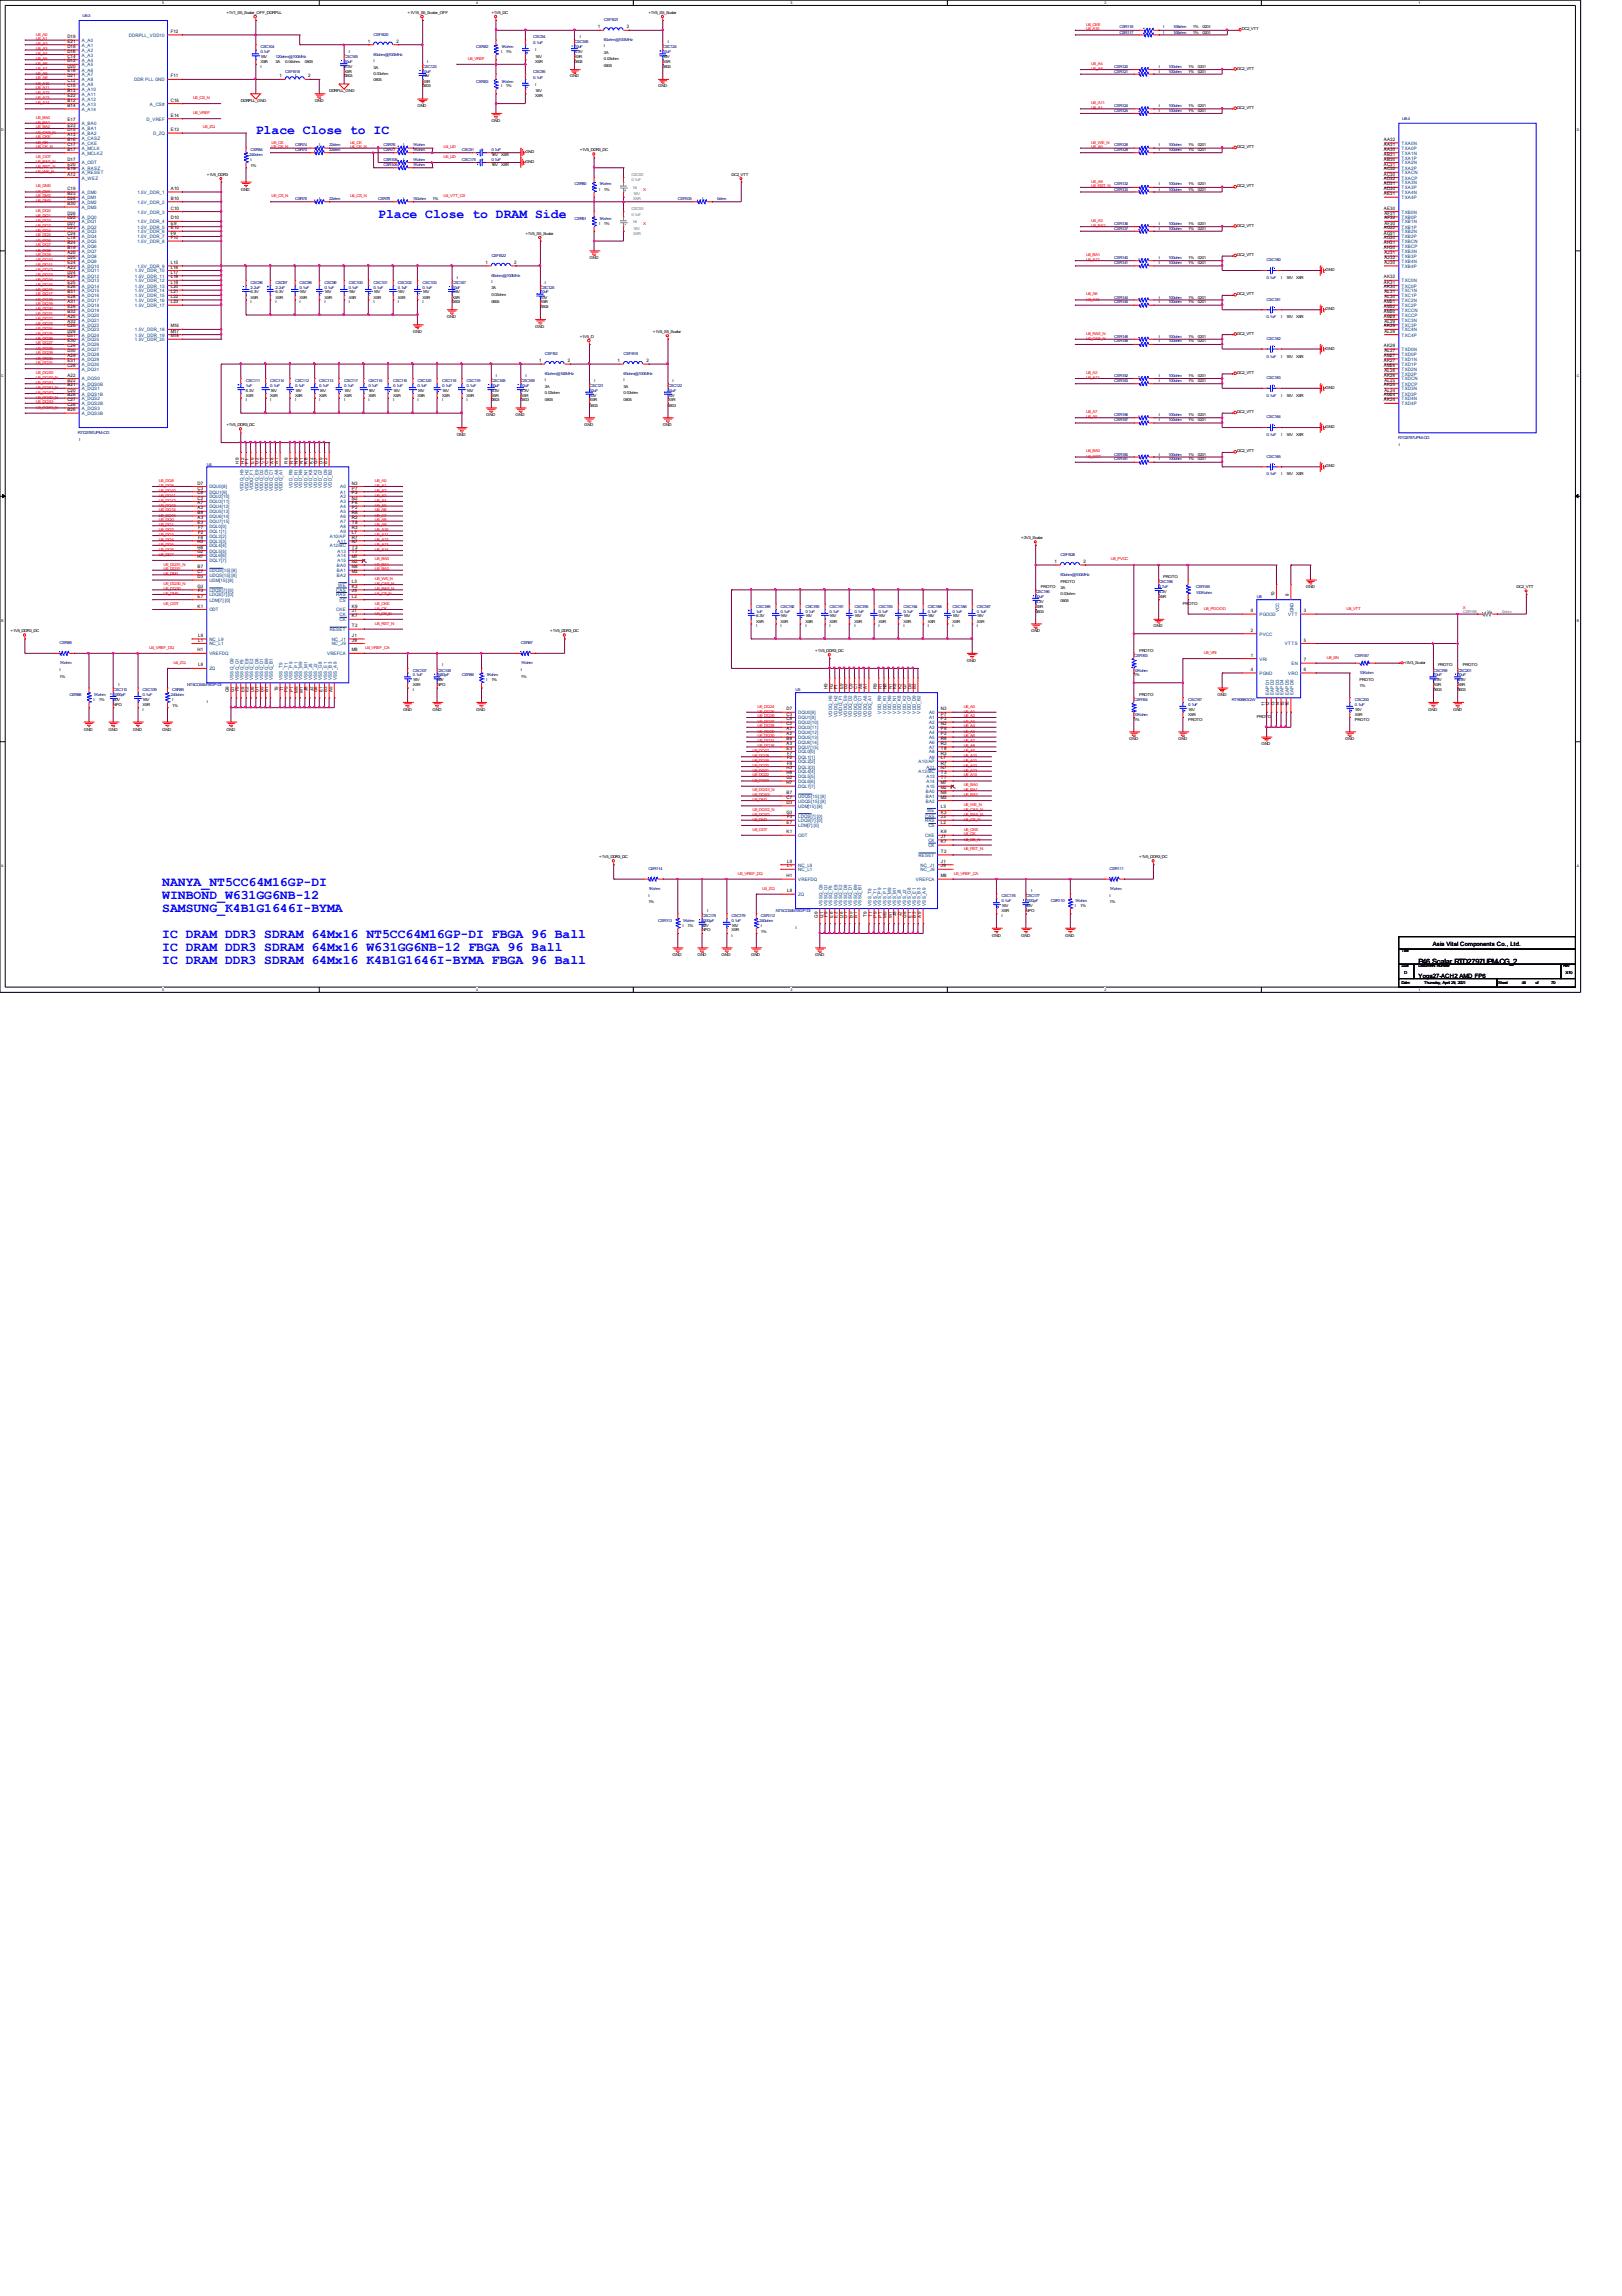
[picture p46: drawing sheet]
<svg xmlns="http://www.w3.org/2000/svg" width="210mm" height="297mm" viewBox="0 0 210 297" stroke-linecap="round" stroke-linejoin="round" font-family="sans-serif">
<defs><g id="words">
<g font-size="1.7" fill="#00f">
<text x="33.1" y="17.4">Place Close to IC</text>
<text x="48.9" y="28.2">Place Close to DRAM Side</text>
<text x="21" y="114.6">NANYA_NT5CC64M16GP-DI</text>
<text x="21" y="116.3">WINBOND_W631GG6NB-12</text>
<text x="21" y="118">SAMSUNG_K4B1G1646I-BYMA</text>
<text x="21" y="121.4">IC DRAM DDR3 SDRAM 64Mx16 NT5CC64M16GP-DI FBGA 96 Ball</text>
<text x="21" y="123">IC DRAM DDR3 SDRAM 64Mx16 W631GG6NB-12 FBGA 96 Ball</text>
<text x="21" y="124.7">IC DRAM DDR3 SDRAM 64Mx16 K4B1G1646I-BYMA FBGA 96 Ball</text>
</g>
<text font-size=".9" x="183.6" y="124.7">P46 Scalar RTD2797UPM-CG_2</text>
<g font-size=".8">
<text x="185.4" y="122.4">Asia Vital Components Co., Ltd.</text>
<text x="183.6" y="126.5">Yoga27-ACH2 AMD FP6</text>
</g>
<g font-size=".6">
<text x="8.7" y="4.9">D19</text>
<text x="8.7" y="5.5">E21</text>
<text x="22.1" y="4.3">F12</text>
<text x="47.6" y="5.5">1</text>
<text x="51.3" y="5.5">2</text>
<text x="77.4" y="3.7">1</text>
<text x="81.1" y="3.7">2</text>
<text x="8.7" y="6.2">D18</text>
<text x="8.7" y="6.8">D16</text>
<text x="8.7" y="7.5">C14</text>
<text x="8.7" y="8.1">D12</text>
<text x="8.7" y="8.7">D20</text>
<text x="8.7" y="9.3">E18</text>
<text x="8.7" y="10">D21</text>
<text x="8.7" y="10.6">C12</text>
<text x="8.7" y="11.3">C15</text>
<text x="8.7" y="11.9">B13</text>
<text x="22.1" y="10">F11</text>
<text x="36.2" y="10">1</text>
<text x="39.9" y="10">2</text>
<text x="8.7" y="12.6">E22</text>
<text x="8.7" y="13.2">B12</text>
<text x="8.7" y="13.8">B14</text>
<text x="8.7" y="15.7">E17</text>
<text x="8.7" y="16.4">E23</text>
<text x="8.7" y="17">D15</text>
<text x="8.7" y="17.6">A13</text>
<text x="22.1" y="17">E13</text>
<text x="22.1" y="13.2">C16</text>
<text x="22.1" y="15.1">E14</text>
<text x="8.7" y="18.2">B16</text>
<text x="8.7" y="18.9">C17</text>
<text x="8.7" y="19.5">B17</text>
<text x="8.7" y="20.8">D17</text>
<text x="8.7" y="21.4">E20</text>
<text x="8.7" y="22">E19</text>
<text x="8.7" y="22.7">A12</text>
<text x="179.1" y="18.2">AA32</text>
<text x="179.1" y="18.9">AA31</text>
<text x="179.1" y="19.5">AA30</text>
<text x="179.1" y="20.2">AB31</text>
<text x="179.1" y="20.8">AB30</text>
<text x="179.1" y="21.4">AC31</text>
<text x="179.1" y="22">AC32</text>
<text x="179.1" y="22.7">AC30</text>
<text x="179.1" y="23.3">AD32</text>
<text x="179.1" y="24">AD31</text>
<text x="8.7" y="24.6">C19</text>
<text x="8.7" y="25.3">B23</text>
<text x="8.7" y="25.9">D28</text>
<text x="8.7" y="26.5">B30</text>
<text x="8.7" y="27.8">D26</text>
<text x="8.7" y="28.4">D22</text>
<text x="8.7" y="29.1">D27</text>
<text x="8.7" y="29.7">D23</text>
<text x="22.1" y="24.6">A10</text>
<text x="22.1" y="25.9">B10</text>
<text x="22.1" y="27.1">C10</text>
<text x="22.1" y="28.4">D10</text>
<text x="22.1" y="29.1">E9</text>
<text x="22.1" y="29.7">E10</text>
<text x="179.1" y="24.6">AD30</text>
<text x="179.1" y="25.3">AE31</text>
<text x="179.1" y="27.1">AE30</text>
<text x="179.1" y="29.7">AG32</text>
<text x="179.2" y="27.8">AF31</text>
<text x="179.2" y="28.4">AF32</text>
<text x="179.2" y="29.1">AF30</text>
<text x="8.7" y="30.3">C24</text>
<text x="8.7" y="30.9">C18</text>
<text x="8.7" y="31.6">B24</text>
<text x="8.7" y="32.2">B19</text>
<text x="8.7" y="32.9">A20</text>
<text x="8.7" y="33.5">D25</text>
<text x="8.7" y="34.1">E24</text>
<text x="8.7" y="34.7">A23</text>
<text x="8.7" y="35.4">D24</text>
<text x="22.1" y="30.3">F9</text>
<text x="22.1" y="30.9">F10</text>
<text x="22.1" y="34.1">L15</text>
<text x="22.1" y="34.7">L16</text>
<text x="22.1" y="35.4">L17</text>
<text x="62.8" y="34.1">1</text>
<text x="66.5" y="34.1">2</text>
<text x="179.1" y="30.3">AG31</text>
<text x="179.1" y="30.9">AG30</text>
<text x="179.1" y="31.6">AH31</text>
<text x="179.1" y="32.2">AH30</text>
<text x="179.2" y="32.9">AJ31</text>
<text x="179.2" y="33.5">AJ32</text>
<text x="179.2" y="34.1">AJ30</text>
<text x="8.7" y="36">E27</text>
<text x="8.7" y="36.7">E25</text>
<text x="8.7" y="37.3">E26</text>
<text x="8.7" y="38">B31</text>
<text x="8.7" y="38.6">E28</text>
<text x="8.7" y="39.2">A31</text>
<text x="8.7" y="39.8">E29</text>
<text x="8.7" y="40.5">B32</text>
<text x="8.7" y="41.1">A25</text>
<text x="8.7" y="41.8">A32</text>
<text x="22.1" y="36">L18</text>
<text x="22.1" y="36.7">L19</text>
<text x="22.1" y="37.3">L20</text>
<text x="22.1" y="38">L21</text>
<text x="22.1" y="38.6">L22</text>
<text x="22.1" y="39.2">L23</text>
<text x="179.1" y="36">AK32</text>
<text x="179.1" y="36.7">AK31</text>
<text x="179.1" y="37.3">AK30</text>
<text x="179.1" y="39.2">AM31</text>
<text x="179.1" y="39.8">AM32</text>
<text x="179.1" y="40.5">AM30</text>
<text x="179.1" y="41.1">AM29</text>
<text x="179.2" y="38">AL31</text>
<text x="179.2" y="38.6">AL30</text>
<text x="179.2" y="41.8">AL29</text>
<text x="8.7" y="42.4">C25</text>
<text x="8.7" y="43">D29</text>
<text x="8.7" y="43.6">D31</text>
<text x="8.7" y="44.3">E30</text>
<text x="8.7" y="44.9">C29</text>
<text x="8.7" y="45.6">D30</text>
<text x="8.7" y="46.2">A29</text>
<text x="8.7" y="46.8">E31</text>
<text x="8.7" y="47.4">C28</text>
<text x="22.1" y="42.4">M16</text>
<text x="22.1" y="43">M17</text>
<text x="22.1" y="43.6">M18</text>
<text x="69.8" y="46.8">1</text>
<text x="73.5" y="46.8">2</text>
<text x="79.9" y="46.8">1</text>
<text x="83.7" y="46.8">2</text>
<text x="179.1" y="42.4">AK29</text>
<text x="179.1" y="44.9">AK28</text>
<text x="179.1" y="46.2">AM27</text>
<text x="179.1" y="46.8">AK27</text>
<text x="179.1" y="47.4">AM26</text>
<text x="179.2" y="43">AL28</text>
<text x="179.2" y="45.6">AL27</text>
<text x="8.7" y="48.7">A22</text>
<text x="8.7" y="49.4">B22</text>
<text x="8.7" y="50">B21</text>
<text x="8.7" y="50.7">C20</text>
<text x="8.7" y="51.3">B28</text>
<text x="8.7" y="51.9">C27</text>
<text x="8.7" y="52.5">C26</text>
<text x="8.7" y="53.2">B26</text>
<text x="179.1" y="48.7">AK26</text>
<text x="179.1" y="50">AK25</text>
<text x="179.1" y="51.3">AM24</text>
<text x="179.1" y="51.9">AK24</text>
<text x="179.2" y="48.1">AL26</text>
<text x="179.2" y="49.4">AL25</text>
<text x="179.2" y="50.7">AL24</text>
<text x="30.9" y="60" transform="rotate(-90 30.9 60)">H9</text>
<text x="31.6" y="60" transform="rotate(-90 31.6 60)">H2</text>
<text x="32.2" y="60" transform="rotate(-90 32.2 60)">F1</text>
<text x="32.9" y="60" transform="rotate(-90 32.9 60)">E9</text>
<text x="33.4" y="60" transform="rotate(-90 33.4 60)">D2</text>
<text x="34.1" y="60" transform="rotate(-90 34.1 60)">C9</text>
<text x="34.7" y="60" transform="rotate(-90 34.7 60)">C1</text>
<text x="35.4" y="60" transform="rotate(-90 35.4 60)">A8</text>
<text x="36" y="60" transform="rotate(-90 36 60)">A1</text>
<text x="37.3" y="60" transform="rotate(-90 37.3 60)">R9</text>
<text x="37.9" y="60" transform="rotate(-90 37.9 60)">R1</text>
<text x="38.5" y="60" transform="rotate(-90 38.5 60)">N9</text>
<text x="39.2" y="60" transform="rotate(-90 39.2 60)">N1</text>
<text x="39.8" y="60" transform="rotate(-90 39.8 60)">K8</text>
<text x="40.5" y="60" transform="rotate(-90 40.5 60)">K2</text>
<text x="41.1" y="60" transform="rotate(-90 41.1 60)">G7</text>
<text x="41.7" y="60" transform="rotate(-90 41.7 60)">D9</text>
<text x="42.3" y="60" transform="rotate(-90 42.3 60)">B2</text>
<text x="25.6" y="62.7">D7</text>
<text x="25.6" y="63.4">C3</text>
<text x="25.6" y="64">C8</text>
<text x="25.6" y="64.6">C2</text>
<text x="25.6" y="65.2">A7</text>
<text x="25.6" y="65.9">A2</text>
<text x="45.6" y="62.7">N3</text>
<text x="45.6" y="63.4">P7</text>
<text x="45.6" y="64">P3</text>
<text x="45.6" y="64.6">N2</text>
<text x="45.6" y="65.2">P8</text>
<text x="45.6" y="65.9">P2</text>
<text x="25.6" y="66.5">B8</text>
<text x="25.6" y="67.2">A3</text>
<text x="25.6" y="67.8">E3</text>
<text x="25.6" y="70.3">H3</text>
<text x="25.6" y="71">H8</text>
<text x="25.6" y="71.6">G2</text>
<text x="25.7" y="68.4">F7</text>
<text x="25.7" y="69">F2</text>
<text x="25.7" y="69.7">F8</text>
<text x="45.6" y="66.5">R8</text>
<text x="45.6" y="67.2">R2</text>
<text x="45.6" y="67.8">T8</text>
<text x="45.6" y="68.4">R3</text>
<text x="45.6" y="69.7">R7</text>
<text x="45.6" y="71">T3</text>
<text x="45.6" y="71.6">T7</text>
<text x="45.6" y="70.3">N7</text>
<text x="45.6" y="69">L7</text>
<text x="25.6" y="73.5">B7</text>
<text x="25.6" y="76.1">G3</text>
<text x="25.6" y="72.2">H7</text>
<text x="25.6" y="74.1">C7</text>
<text x="25.6" y="74.8">D3</text>
<text x="25.6" y="77.3">E7</text>
<text x="25.7" y="76.7">F3</text>
<text x="45.6" y="72.8">M2</text>
<text x="45.6" y="73.5">N8</text>
<text x="45.6" y="74.1">M3</text>
<text x="45.6" y="72.2">M7</text>
<text x="45.6" y="75.4">L3</text>
<text x="45.6" y="76.1">K3</text>
<text x="45.6" y="76.7">J3</text>
<text x="45.6" y="77.3">L2</text>
<text x="136.5" y="72.8">1</text>
<text x="140.2" y="72.8">2</text>
<text x="164.9" y="77.2" transform="rotate(-90 164.9 77.2)">10</text>
<text x="166.8" y="77.2" transform="rotate(-90 166.8 77.2)">8</text>
<text x="25.6" y="78.6">K1</text>
<text x="25.7" y="83">L1</text>
<text x="25.7" y="82.4">L9</text>
<text x="45.6" y="79.9">K7</text>
<text x="45.6" y="81.1">T2</text>
<text x="45.6" y="82.4">J1</text>
<text x="45.6" y="83">J9</text>
<text x="45.6" y="79.2">J7</text>
<text x="45.6" y="78.6">K9</text>
<text x="161.9" y="81.7">2</text>
<text x="161.9" y="79.2">9</text>
<text x="168.7" y="79.2">3</text>
<text x="168.7" y="83">5</text>
<text x="25.6" y="84.3">H1</text>
<text x="25.7" y="86.2">L8</text>
<text x="29.6" y="89.5" transform="rotate(-90 29.6 89.5)">G9</text>
<text x="30.3" y="89.5" transform="rotate(-90 30.3 89.5)">G1</text>
<text x="30.9" y="89.4" transform="rotate(-90 30.9 89.4)">F9</text>
<text x="31.6" y="89.5" transform="rotate(-90 31.6 89.5)">E8</text>
<text x="32.2" y="89.5" transform="rotate(-90 32.2 89.5)">E2</text>
<text x="32.9" y="89.5" transform="rotate(-90 32.9 89.5)">D8</text>
<text x="33.4" y="89.5" transform="rotate(-90 33.4 89.5)">D1</text>
<text x="34.1" y="89.5" transform="rotate(-90 34.1 89.5)">B9</text>
<text x="34.7" y="89.5" transform="rotate(-90 34.7 89.5)">B1</text>
<text x="36" y="89.4" transform="rotate(-90 36 89.4)">T9</text>
<text x="36.7" y="89.4" transform="rotate(-90 36.7 89.4)">T1</text>
<text x="37.3" y="89.5" transform="rotate(-90 37.3 89.5)">P9</text>
<text x="37.9" y="89.5" transform="rotate(-90 37.9 89.5)">P1</text>
<text x="38.5" y="89.6" transform="rotate(-90 38.5 89.6)">M9</text>
<text x="39.2" y="89.6" transform="rotate(-90 39.2 89.6)">M1</text>
<text x="39.8" y="89.4" transform="rotate(-90 39.8 89.4)">J8</text>
<text x="40.5" y="89.4" transform="rotate(-90 40.5 89.4)">J2</text>
<text x="41.1" y="89.5" transform="rotate(-90 41.1 89.5)">G8</text>
<text x="41.7" y="89.5" transform="rotate(-90 41.7 89.5)">E1</text>
<text x="42.3" y="89.5" transform="rotate(-90 42.3 89.5)">B3</text>
<text x="43" y="89.5" transform="rotate(-90 43 89.5)">A9</text>
<text x="45.6" y="84.3">M8</text>
<text x="107.1" y="89.2" transform="rotate(-90 107.1 89.2)">H9</text>
<text x="107.8" y="89.2" transform="rotate(-90 107.8 89.2)">H2</text>
<text x="108.4" y="89.2" transform="rotate(-90 108.4 89.2)">F1</text>
<text x="109.1" y="89.2" transform="rotate(-90 109.1 89.2)">E9</text>
<text x="109.6" y="89.2" transform="rotate(-90 109.6 89.2)">D2</text>
<text x="110.3" y="89.2" transform="rotate(-90 110.3 89.2)">C9</text>
<text x="110.9" y="89.2" transform="rotate(-90 110.9 89.2)">C1</text>
<text x="111.6" y="89.2" transform="rotate(-90 111.6 89.2)">A8</text>
<text x="112.2" y="89.2" transform="rotate(-90 112.2 89.2)">A1</text>
<text x="113.5" y="89.2" transform="rotate(-90 113.5 89.2)">R9</text>
<text x="114.1" y="89.2" transform="rotate(-90 114.1 89.2)">R1</text>
<text x="114.7" y="89.2" transform="rotate(-90 114.7 89.2)">N9</text>
<text x="115.4" y="89.2" transform="rotate(-90 115.4 89.2)">N1</text>
<text x="116" y="89.2" transform="rotate(-90 116 89.2)">K8</text>
<text x="116.7" y="89.2" transform="rotate(-90 116.7 89.2)">K2</text>
<text x="117.3" y="89.2" transform="rotate(-90 117.3 89.2)">G7</text>
<text x="117.9" y="89.2" transform="rotate(-90 117.9 89.2)">D9</text>
<text x="118.5" y="89.2" transform="rotate(-90 118.5 89.2)">B2</text>
<text x="161.9" y="84.9">1</text>
<text x="161.9" y="86.8">4</text>
<text x="168.7" y="85.5">7</text>
<text x="168.7" y="86.8">6</text>
<text x="101.8" y="91.9">D7</text>
<text x="101.8" y="92.6">C3</text>
<text x="101.8" y="93.2">C8</text>
<text x="101.8" y="93.8">C2</text>
<text x="101.8" y="94.4">A7</text>
<text x="101.8" y="95.1">A2</text>
<text x="101.8" y="95.7">B8</text>
<text x="121.8" y="91.9">N3</text>
<text x="121.8" y="92.6">P7</text>
<text x="121.8" y="93.2">P3</text>
<text x="121.8" y="93.8">N2</text>
<text x="121.8" y="94.4">P8</text>
<text x="121.8" y="95.1">P2</text>
<text x="121.8" y="95.7">R8</text>
<text x="163.7" y="91.4" transform="rotate(-90 163.7 91.4)">11</text>
<text x="164.3" y="91.4" transform="rotate(-90 164.3 91.4)">12</text>
<text x="164.9" y="91.4" transform="rotate(-90 164.9 91.4)">13</text>
<text x="165.5" y="91.4" transform="rotate(-90 165.5 91.4)">14</text>
<text x="166.2" y="91.4" transform="rotate(-90 166.2 91.4)">15</text>
<text x="166.8" y="91.4" transform="rotate(-90 166.8 91.4)">16</text>
<text x="101.8" y="96.4">A3</text>
<text x="101.8" y="97">E3</text>
<text x="101.8" y="99.5">H3</text>
<text x="101.8" y="100.2">H8</text>
<text x="101.8" y="100.8">G2</text>
<text x="101.8" y="101.5">H7</text>
<text x="101.9" y="97.6">F7</text>
<text x="101.9" y="98.2">F2</text>
<text x="101.9" y="98.9">F8</text>
<text x="121.8" y="96.4">R2</text>
<text x="121.8" y="97">T8</text>
<text x="121.8" y="97.6">R3</text>
<text x="121.8" y="98.9">R7</text>
<text x="121.8" y="100.2">T3</text>
<text x="121.8" y="100.8">T7</text>
<text x="121.8" y="101.5">M7</text>
<text x="121.8" y="99.5">N7</text>
<text x="121.8" y="98.2">L7</text>
<text x="101.8" y="102.7">B7</text>
<text x="101.8" y="105.3">G3</text>
<text x="101.8" y="103.3">C7</text>
<text x="101.8" y="104">D3</text>
<text x="101.8" y="106.5">E7</text>
<text x="101.8" y="107.8">K1</text>
<text x="101.9" y="105.9">F3</text>
<text x="121.8" y="102.1">M2</text>
<text x="121.8" y="102.7">N8</text>
<text x="121.8" y="103.3">M3</text>
<text x="121.8" y="104.6">L3</text>
<text x="121.8" y="105.3">K3</text>
<text x="121.8" y="105.9">J3</text>
<text x="121.8" y="106.5">L2</text>
<text x="121.8" y="107.8">K9</text>
<text x="101.8" y="113.5">H1</text>
<text x="101.9" y="112.2">L1</text>
<text x="101.9" y="111.6">L9</text>
<text x="121.8" y="113.5">M8</text>
<text x="121.8" y="109.1">K7</text>
<text x="121.8" y="110.3">T2</text>
<text x="121.8" y="111.6">J1</text>
<text x="121.8" y="112.2">J9</text>
<text x="121.8" y="108.4">J7</text>
<text x="101.9" y="115.4">L8</text>
<text x="105.8" y="118.7" transform="rotate(-90 105.8 118.7)">G9</text>
<text x="106.5" y="118.7" transform="rotate(-90 106.5 118.7)">G1</text>
<text x="107.1" y="118.6" transform="rotate(-90 107.1 118.6)">F9</text>
<text x="107.8" y="118.7" transform="rotate(-90 107.8 118.7)">E8</text>
<text x="108.4" y="118.7" transform="rotate(-90 108.4 118.7)">E2</text>
<text x="109.1" y="118.7" transform="rotate(-90 109.1 118.7)">D8</text>
<text x="109.6" y="118.7" transform="rotate(-90 109.6 118.7)">D1</text>
<text x="110.3" y="118.7" transform="rotate(-90 110.3 118.7)">B9</text>
<text x="110.9" y="118.7" transform="rotate(-90 110.9 118.7)">B1</text>
<text x="112.2" y="118.6" transform="rotate(-90 112.2 118.6)">T9</text>
<text x="112.9" y="118.6" transform="rotate(-90 112.9 118.6)">T1</text>
<text x="113.5" y="118.7" transform="rotate(-90 113.5 118.7)">P9</text>
<text x="114.1" y="118.7" transform="rotate(-90 114.1 118.7)">P1</text>
<text x="114.7" y="118.8" transform="rotate(-90 114.7 118.8)">M9</text>
<text x="115.4" y="118.8" transform="rotate(-90 115.4 118.8)">M1</text>
<text x="116" y="118.6" transform="rotate(-90 116 118.6)">J8</text>
<text x="116.7" y="118.6" transform="rotate(-90 116.7 118.6)">J2</text>
<text x="117.3" y="118.7" transform="rotate(-90 117.3 118.7)">G8</text>
<text x="117.9" y="118.7" transform="rotate(-90 117.9 118.7)">E1</text>
<text x="118.5" y="118.7" transform="rotate(-90 118.5 118.7)">B3</text>
<text x="119.2" y="118.7" transform="rotate(-90 119.2 118.7)">A9</text>
</g>
<g font-size=".6" fill="#004080">
<text x="10.6" y="5.4">A_A0</text>
<text x="16.7" y="4.8">DDRPLL_VDD10</text>
<text x="10.6" y="6">A_A1</text>
<text x="10.6" y="6.7">A_A2</text>
<text x="10.6" y="7.3">A_A3</text>
<text x="10.6" y="8">A_A4</text>
<text x="10.6" y="8.6">A_A5</text>
<text x="10.6" y="9.3">A_A6</text>
<text x="10.6" y="9.8">A_A7</text>
<text x="10.6" y="10.5">A_A8</text>
<text x="10.6" y="11.1">A_A9</text>
<text x="10.6" y="11.8">A_A10</text>
<text x="17.4" y="10.5">DDR PLL GND</text>
<text x="10.6" y="12.4">A_A11</text>
<text x="10.6" y="13.1">A_A12</text>
<text x="10.6" y="13.7">A_A13</text>
<text x="10.6" y="14.3">A_A14</text>
<text x="10.6" y="16.2">A_BA0</text>
<text x="10.6" y="16.9">A_BA1</text>
<text x="10.6" y="17.5">A_BA2</text>
<text x="19" y="15.6">D_VREF</text>
<text x="19.4" y="13.7">A_CS#</text>
<text x="19.8" y="17.5">D_ZQ</text>
<text x="10.6" y="18.1">A_CASZ</text>
<text x="10.6" y="18.7">A_CKE</text>
<text x="10.6" y="19.4">A_MCLK</text>
<text x="10.6" y="20">A_MCLKZ</text>
<text x="10.6" y="21.3">A_ODT</text>
<text x="10.6" y="22">A_RASZ</text>
<text x="10.6" y="22.5">A_RESET</text>
<text x="10.6" y="23.2">A_WEZ</text>
<text x="181.4" y="18.7">TXA0N</text>
<text x="181.4" y="19.4">TXA0P</text>
<text x="181.4" y="20">TXA1N</text>
<text x="181.4" y="20.7">TXA1P</text>
<text x="181.4" y="21.3">TXA2N</text>
<text x="181.4" y="22">TXA2P</text>
<text x="181.4" y="22.5">TXACN</text>
<text x="181.4" y="23.2">TXACP</text>
<text x="181.4" y="23.8">TXA3N</text>
<text x="10.6" y="25.1">A_DM0</text>
<text x="10.6" y="25.8">A_DM1</text>
<text x="10.6" y="26.4">A_DM2</text>
<text x="10.6" y="27">A_DM3</text>
<text x="10.6" y="28.3">A_DQ0</text>
<text x="10.6" y="28.9">A_DQ1</text>
<text x="10.6" y="29.6">A_DQ2</text>
<text x="17.8" y="25.1">1.5V_DDR_1</text>
<text x="17.8" y="26.4">1.5V_DDR_2</text>
<text x="17.8" y="27.6">1.5V_DDR_3</text>
<text x="17.8" y="28.9">1.5V_DDR_4</text>
<text x="17.8" y="29.6">1.5V_DDR_5</text>
<text x="181.4" y="24.5">TXA3P</text>
<text x="181.4" y="25.1">TXA4N</text>
<text x="181.4" y="25.8">TXA4P</text>
<text x="181.4" y="27.6">TXB0N</text>
<text x="181.4" y="28.3">TXB0P</text>
<text x="181.4" y="28.9">TXB1N</text>
<text x="181.4" y="29.6">TXB1P</text>
<text x="10.6" y="30.2">A_DQ3</text>
<text x="10.6" y="30.8">A_DQ4</text>
<text x="10.6" y="31.4">A_DQ5</text>
<text x="10.6" y="32.1">A_DQ6</text>
<text x="10.6" y="32.7">A_DQ7</text>
<text x="10.6" y="33.4">A_DQ8</text>
<text x="10.6" y="34">A_DQ9</text>
<text x="10.6" y="34.7">A_DQ10</text>
<text x="10.6" y="35.2">A_DQ11</text>
<text x="10.6" y="35.9">A_DQ12</text>
<text x="17.4" y="35.2">1.5V_DDR_10</text>
<text x="17.4" y="35.9">1.5V_DDR_11</text>
<text x="17.8" y="30.2">1.5V_DDR_6</text>
<text x="17.8" y="30.8">1.5V_DDR_7</text>
<text x="17.8" y="31.4">1.5V_DDR_8</text>
<text x="17.8" y="34.7">1.5V_DDR_9</text>
<text x="181.4" y="30.2">TXB2N</text>
<text x="181.4" y="30.8">TXB2P</text>
<text x="181.4" y="31.4">TXBCN</text>
<text x="181.4" y="32.1">TXBCP</text>
<text x="181.4" y="32.7">TXB3N</text>
<text x="181.4" y="33.4">TXB3P</text>
<text x="181.4" y="34">TXB4N</text>
<text x="181.4" y="34.7">TXB4P</text>
<text x="10.6" y="36.5">A_DQ13</text>
<text x="10.6" y="37.2">A_DQ14</text>
<text x="10.6" y="37.8">A_DQ15</text>
<text x="10.6" y="38.5">A_DQ16</text>
<text x="10.6" y="39.1">A_DQ17</text>
<text x="10.6" y="39.7">A_DQ18</text>
<text x="10.6" y="40.3">A_DQ19</text>
<text x="10.6" y="41">A_DQ20</text>
<text x="10.6" y="41.6">A_DQ21</text>
<text x="17.4" y="36.5">1.5V_DDR_12</text>
<text x="17.4" y="37.2">1.5V_DDR_13</text>
<text x="17.4" y="37.8">1.5V_DDR_14</text>
<text x="17.4" y="38.5">1.5V_DDR_15</text>
<text x="17.4" y="39.1">1.5V_DDR_16</text>
<text x="17.4" y="39.7">1.5V_DDR_17</text>
<text x="181.4" y="36.5">TXC0N</text>
<text x="181.4" y="37.2">TXC0P</text>
<text x="181.4" y="37.8">TXC1N</text>
<text x="181.4" y="38.5">TXC1P</text>
<text x="181.4" y="39.1">TXC2N</text>
<text x="181.4" y="39.7">TXC2P</text>
<text x="181.4" y="40.3">TXCCN</text>
<text x="181.4" y="41">TXCCP</text>
<text x="181.4" y="41.6">TXC3N</text>
<text x="10.6" y="42.3">A_DQ22</text>
<text x="10.6" y="42.9">A_DQ23</text>
<text x="10.6" y="43.5">A_DQ24</text>
<text x="10.6" y="44.1">A_DQ25</text>
<text x="10.6" y="44.8">A_DQ26</text>
<text x="10.6" y="45.4">A_DQ27</text>
<text x="10.6" y="46.1">A_DQ28</text>
<text x="10.6" y="46.7">A_DQ29</text>
<text x="10.6" y="47.4">A_DQ30</text>
<text x="10.6" y="47.9">A_DQ31</text>
<text x="17.4" y="42.9">1.5V_DDR_18</text>
<text x="17.4" y="43.5">1.5V_DDR_19</text>
<text x="17.4" y="44.1">1.5V_DDR_20</text>
<text x="181.4" y="42.3">TXC3P</text>
<text x="181.4" y="42.9">TXC4N</text>
<text x="181.4" y="43.5">TXC4P</text>
<text x="181.4" y="45.4">TXD0N</text>
<text x="181.4" y="46.1">TXD0P</text>
<text x="181.4" y="46.7">TXD1N</text>
<text x="181.4" y="47.4">TXD1P</text>
<text x="181.4" y="47.9">TXD2N</text>
<text x="10.6" y="49.2">A_DQS0</text>
<text x="10.6" y="49.9">A_DQS0B</text>
<text x="10.6" y="50.5">A_DQS1</text>
<text x="10.6" y="51.2">A_DQS1B</text>
<text x="10.6" y="51.8">A_DQS2</text>
<text x="10.6" y="52.4">A_DQS2B</text>
<text x="10.6" y="53">A_DQS3</text>
<text x="10.6" y="53.7">A_DQS3B</text>
<text x="181.4" y="48.6">TXD2P</text>
<text x="181.4" y="49.2">TXDCN</text>
<text x="181.4" y="49.9">TXDCP</text>
<text x="181.4" y="50.5">TXD3N</text>
<text x="181.4" y="51.2">TXD3P</text>
<text x="181.4" y="51.8">TXD4N</text>
<text x="181.4" y="52.4">TXD4P</text>
<text x="27.1" y="63.2">DQU0[8]</text>
<text x="27.1" y="63.9">DQU1[9]</text>
<text x="27.1" y="64.5">DQU2[10]</text>
<text x="27.1" y="65.1">DQU3[11]</text>
<text x="27.1" y="65.7">DQU4[12]</text>
<text x="31.5" y="63.5" transform="rotate(-90 31.5 63.5)">VDDQ_H9</text>
<text x="32.2" y="63.5" transform="rotate(-90 32.2 63.5)">VDDQ_H2</text>
<text x="32.8" y="63.4" transform="rotate(-90 32.8 63.4)">VDDQ_F1</text>
<text x="33.4" y="63.5" transform="rotate(-90 33.4 63.5)">VDDQ_E9</text>
<text x="34" y="63.5" transform="rotate(-90 34 63.5)">VDDQ_D2</text>
<text x="34.7" y="63.5" transform="rotate(-90 34.7 63.5)">VDDQ_C9</text>
<text x="35.3" y="63.5" transform="rotate(-90 35.3 63.5)">VDDQ_C1</text>
<text x="36" y="63.5" transform="rotate(-90 36 63.5)">VDDQ_A8</text>
<text x="36.6" y="63.5" transform="rotate(-90 36.6 63.5)">VDDQ_A1</text>
<text x="37.8" y="63.1" transform="rotate(-90 37.8 63.1)">VDD_R9</text>
<text x="38.5" y="63.1" transform="rotate(-90 38.5 63.1)">VDD_R1</text>
<text x="39.1" y="63.1" transform="rotate(-90 39.1 63.1)">VDD_N9</text>
<text x="39.8" y="63.1" transform="rotate(-90 39.8 63.1)">VDD_N1</text>
<text x="40.4" y="63.1" transform="rotate(-90 40.4 63.1)">VDD_K8</text>
<text x="41.1" y="63.1" transform="rotate(-90 41.1 63.1)">VDD_K2</text>
<text x="41.7" y="63.1" transform="rotate(-90 41.7 63.1)">VDD_G7</text>
<text x="42.3" y="63.1" transform="rotate(-90 42.3 63.1)">VDD_D9</text>
<text x="42.9" y="63.1" transform="rotate(-90 42.9 63.1)">VDD_B2</text>
<text x="44" y="63.2">A0</text>
<text x="44" y="63.9">A1</text>
<text x="44" y="64.5">A2</text>
<text x="44" y="65.1">A3</text>
<text x="44" y="65.7">A4</text>
<text x="27.1" y="66.4">DQU5[13]</text>
<text x="27.1" y="67">DQU6[14]</text>
<text x="27.1" y="67.7">DQU7[15]</text>
<text x="27.1" y="68.3">DQL0[0]</text>
<text x="27.1" y="68.9">DQL1[1]</text>
<text x="27.1" y="69.5">DQL2[2]</text>
<text x="27.1" y="70.2">DQL3[3]</text>
<text x="27.1" y="70.8">DQL4[4]</text>
<text x="27.1" y="71.5">DQL5[5]</text>
<text x="42.7" y="69.5">A10/AP</text>
<text x="42.7" y="70.8">A12/BC</text>
<text x="43.7" y="70.2">A11</text>
<text x="43.7" y="71.5">A13</text>
<text x="44" y="66.4">A5</text>
<text x="44" y="67">A6</text>
<text x="44" y="67.7">A7</text>
<text x="44" y="68.3">A8</text>
<text x="44" y="68.9">A9</text>
<text x="27.1" y="72.1">DQL6[6]</text>
<text x="27.1" y="72.8">DQL7[7]</text>
<text x="27.1" y="74">UDQS[15]:[8]</text>
<text x="27.1" y="74.6">UDQS[15]:[8]</text>
<text x="27.1" y="76.6">LDQS[7]:[0]</text>
<text x="27.1" y="77.2">LDQS[7]:[0]</text>
<text x="27.1" y="75.3">UDM[15]:[8]</text>
<text x="27.1" y="77.8">LDM[7]:[0]</text>
<text x="43.5" y="76.6">CAS</text>
<text x="43.5" y="77.2">RAS</text>
<text x="43.6" y="73.3">BA0</text>
<text x="43.6" y="74">BA1</text>
<text x="43.6" y="74.6">BA2</text>
<text x="43.7" y="72.1">A14</text>
<text x="43.7" y="72.8">A15</text>
<text x="43.8" y="75.9">WE</text>
<text x="43.9" y="77.8">CS</text>
<text x="27.1" y="79.1">ODT</text>
<text x="27.1" y="83.5">NC_L1</text>
<text x="27.1" y="82.9">NC_L9</text>
<text x="42.7" y="81.6">RESET</text>
<text x="42.9" y="82.9">NC_J1</text>
<text x="42.9" y="83.5">NC_J9</text>
<text x="43.5" y="79.1">CKE</text>
<text x="43.9" y="79.7">CK</text>
<text x="43.9" y="80.4">CK</text>
<text x="163" y="82.2">PVCC</text>
<text x="163" y="79.7">PGOOD</text>
<text x="165.5" y="79.2" transform="rotate(-90 165.5 79.2)">VCC</text>
<text x="166.3" y="83.5">VTTS</text>
<text x="166.7" y="79.7">VTT</text>
<text x="167.4" y="79.2" transform="rotate(-90 167.4 79.2)">GND</text>
<text x="27.1" y="84.8">VREFDQ</text>
<text x="27.1" y="86.7">ZQ</text>
<text x="30.2" y="88" transform="rotate(-90 30.2 88)">VSSQ_G9</text>
<text x="30.9" y="88" transform="rotate(-90 30.9 88)">VSSQ_G1</text>
<text x="31.5" y="88" transform="rotate(-90 31.5 88)">VSSQ_F9</text>
<text x="32.2" y="88" transform="rotate(-90 32.2 88)">VSSQ_E8</text>
<text x="32.8" y="88" transform="rotate(-90 32.8 88)">VSSQ_E2</text>
<text x="33.4" y="88" transform="rotate(-90 33.4 88)">VSSQ_D8</text>
<text x="34" y="88" transform="rotate(-90 34 88)">VSSQ_D1</text>
<text x="34.7" y="88" transform="rotate(-90 34.7 88)">VSSQ_B9</text>
<text x="35.3" y="88" transform="rotate(-90 35.3 88)">VSSQ_B1</text>
<text x="36.6" y="88" transform="rotate(-90 36.6 88)">VSS_T9</text>
<text x="37.3" y="88" transform="rotate(-90 37.3 88)">VSS_T1</text>
<text x="37.8" y="88" transform="rotate(-90 37.8 88)">VSS_P9</text>
<text x="38.5" y="88" transform="rotate(-90 38.5 88)">VSS_P1</text>
<text x="39.1" y="88" transform="rotate(-90 39.1 88)">VSS_M9</text>
<text x="39.8" y="88" transform="rotate(-90 39.8 88)">VSS_M1</text>
<text x="40.4" y="88" transform="rotate(-90 40.4 88)">VSS_J8</text>
<text x="41.1" y="88" transform="rotate(-90 41.1 88)">VSS_J2</text>
<text x="41.7" y="88" transform="rotate(-90 41.7 88)">VSS_G8</text>
<text x="42.3" y="88" transform="rotate(-90 42.3 88)">VSS_E1</text>
<text x="42.3" y="84.8">VREFCA</text>
<text x="42.9" y="88" transform="rotate(-90 42.9 88)">VSS_B3</text>
<text x="43.6" y="88" transform="rotate(-90 43.6 88)">VSS_A9</text>
<text x="163" y="85.5">VRI</text>
<text x="163" y="87.3">PGND</text>
<text x="164.3" y="89.9" transform="rotate(-90 164.3 89.9)">EAPD1</text>
<text x="164.8" y="89.9" transform="rotate(-90 164.8 89.9)">EAPD2</text>
<text x="165.5" y="89.9" transform="rotate(-90 165.5 89.9)">EAPD3</text>
<text x="166.1" y="89.9" transform="rotate(-90 166.1 89.9)">EAPD4</text>
<text x="166.7" y="87.3">VRO</text>
<text x="166.8" y="89.9" transform="rotate(-90 166.8 89.9)">EAPD5</text>
<text x="167.1" y="86">EN</text>
<text x="167.4" y="89.9" transform="rotate(-90 167.4 89.9)">EAPD6</text>
<text x="103.3" y="92.4">DQU0[8]</text>
<text x="103.3" y="93.1">DQU1[9]</text>
<text x="103.3" y="93.7">DQU2[10]</text>
<text x="103.3" y="94.3">DQU3[11]</text>
<text x="103.3" y="94.9">DQU4[12]</text>
<text x="103.3" y="95.6">DQU5[13]</text>
<text x="107.7" y="92.7" transform="rotate(-90 107.7 92.7)">VDDQ_H9</text>
<text x="108.4" y="92.7" transform="rotate(-90 108.4 92.7)">VDDQ_H2</text>
<text x="109" y="92.7" transform="rotate(-90 109 92.7)">VDDQ_F1</text>
<text x="109.6" y="92.7" transform="rotate(-90 109.6 92.7)">VDDQ_E9</text>
<text x="110.2" y="92.7" transform="rotate(-90 110.2 92.7)">VDDQ_D2</text>
<text x="110.9" y="92.7" transform="rotate(-90 110.9 92.7)">VDDQ_C9</text>
<text x="111.5" y="92.7" transform="rotate(-90 111.5 92.7)">VDDQ_C1</text>
<text x="112.2" y="92.7" transform="rotate(-90 112.2 92.7)">VDDQ_A8</text>
<text x="112.8" y="92.7" transform="rotate(-90 112.8 92.7)">VDDQ_A1</text>
<text x="114" y="92.3" transform="rotate(-90 114 92.3)">VDD_R9</text>
<text x="114.7" y="92.3" transform="rotate(-90 114.7 92.3)">VDD_R1</text>
<text x="115.3" y="92.3" transform="rotate(-90 115.3 92.3)">VDD_N9</text>
<text x="116" y="92.3" transform="rotate(-90 116 92.3)">VDD_N1</text>
<text x="116.6" y="92.3" transform="rotate(-90 116.6 92.3)">VDD_K8</text>
<text x="117.3" y="92.3" transform="rotate(-90 117.3 92.3)">VDD_K2</text>
<text x="117.9" y="92.3" transform="rotate(-90 117.9 92.3)">VDD_G7</text>
<text x="118.5" y="92.3" transform="rotate(-90 118.5 92.3)">VDD_D9</text>
<text x="119.1" y="92.3" transform="rotate(-90 119.1 92.3)">VDD_B2</text>
<text x="120.2" y="92.4">A0</text>
<text x="120.2" y="93.1">A1</text>
<text x="120.2" y="93.7">A2</text>
<text x="120.2" y="94.3">A3</text>
<text x="120.2" y="94.9">A4</text>
<text x="120.2" y="95.6">A5</text>
<text x="103.3" y="96.2">DQU6[14]</text>
<text x="103.3" y="96.9">DQU7[15]</text>
<text x="103.3" y="97.5">DQL0[0]</text>
<text x="103.3" y="98.2">DQL1[1]</text>
<text x="103.3" y="98.7">DQL2[2]</text>
<text x="103.3" y="99.4">DQL3[3]</text>
<text x="103.3" y="100">DQL4[4]</text>
<text x="103.3" y="100.7">DQL5[5]</text>
<text x="103.3" y="101.3">DQL6[6]</text>
<text x="103.3" y="102">DQL7[7]</text>
<text x="118.9" y="98.7">A10/AP</text>
<text x="118.9" y="100">A12/BC</text>
<text x="119.9" y="99.4">A11</text>
<text x="119.9" y="100.7">A13</text>
<text x="119.9" y="101.3">A14</text>
<text x="119.9" y="102">A15</text>
<text x="120.2" y="96.2">A6</text>
<text x="120.2" y="96.9">A7</text>
<text x="120.2" y="97.5">A8</text>
<text x="120.2" y="98.2">A9</text>
<text x="103.3" y="103.2">UDQS[15]:[8]</text>
<text x="103.3" y="103.8">UDQS[15]:[8]</text>
<text x="103.3" y="105.8">LDQS[7]:[0]</text>
<text x="103.3" y="106.4">LDQS[7]:[0]</text>
<text x="103.3" y="104.5">UDM[15]:[8]</text>
<text x="103.3" y="107">LDM[7]:[0]</text>
<text x="119.7" y="105.8">CAS</text>
<text x="119.7" y="106.4">RAS</text>
<text x="119.8" y="102.6">BA0</text>
<text x="119.8" y="103.2">BA1</text>
<text x="119.8" y="103.8">BA2</text>
<text x="120" y="105.1">WE</text>
<text x="120.1" y="107">CS</text>
<text x="103.3" y="108.3">ODT</text>
<text x="103.3" y="114">VREFDQ</text>
<text x="103.3" y="112.7">NC_L1</text>
<text x="103.3" y="112.1">NC_L9</text>
<text x="118.5" y="114">VREFCA</text>
<text x="118.9" y="110.9">RESET</text>
<text x="119.1" y="112.1">NC_J1</text>
<text x="119.1" y="112.7">NC_J9</text>
<text x="119.7" y="108.3">CKE</text>
<text x="120.1" y="108.9">CK</text>
<text x="120.1" y="109.6">CK</text>
<text x="103.3" y="115.9">ZQ</text>
<text x="106.4" y="117.2" transform="rotate(-90 106.4 117.2)">VSSQ_G9</text>
<text x="107.1" y="117.2" transform="rotate(-90 107.1 117.2)">VSSQ_G1</text>
<text x="107.7" y="117.2" transform="rotate(-90 107.7 117.2)">VSSQ_F9</text>
<text x="108.4" y="117.2" transform="rotate(-90 108.4 117.2)">VSSQ_E8</text>
<text x="109" y="117.2" transform="rotate(-90 109 117.2)">VSSQ_E2</text>
<text x="109.6" y="117.2" transform="rotate(-90 109.6 117.2)">VSSQ_D8</text>
<text x="110.2" y="117.2" transform="rotate(-90 110.2 117.2)">VSSQ_D1</text>
<text x="110.9" y="117.2" transform="rotate(-90 110.9 117.2)">VSSQ_B9</text>
<text x="111.5" y="117.2" transform="rotate(-90 111.5 117.2)">VSSQ_B1</text>
<text x="112.8" y="117.2" transform="rotate(-90 112.8 117.2)">VSS_T9</text>
<text x="113.5" y="117.2" transform="rotate(-90 113.5 117.2)">VSS_T1</text>
<text x="114" y="117.2" transform="rotate(-90 114 117.2)">VSS_P9</text>
<text x="114.7" y="117.2" transform="rotate(-90 114.7 117.2)">VSS_P1</text>
<text x="115.3" y="117.2" transform="rotate(-90 115.3 117.2)">VSS_M9</text>
<text x="116" y="117.2" transform="rotate(-90 116 117.2)">VSS_M1</text>
<text x="116.6" y="117.2" transform="rotate(-90 116.6 117.2)">VSS_J8</text>
<text x="117.3" y="117.2" transform="rotate(-90 117.3 117.2)">VSS_J2</text>
<text x="117.9" y="117.2" transform="rotate(-90 117.9 117.2)">VSS_G8</text>
<text x="118.5" y="117.2" transform="rotate(-90 118.5 117.2)">VSS_E1</text>
<text x="119.1" y="117.2" transform="rotate(-90 119.1 117.2)">VSS_B3</text>
<text x="119.8" y="117.2" transform="rotate(-90 119.8 117.2)">VSS_A9</text>
</g>
<g font-size=".5" fill="#f00">
<text x="4.7" y="4.6">U6_A0</text>
<text x="4.7" y="5.2">U6_A1</text>
<text x="4.7" y="5.9">U6_A2</text>
<text x="140.5" y="3.3">U6_CKE</text>
<text x="140.5" y="3.9">U6_A10</text>
<text x="4.7" y="7.1">U6_A4</text>
<text x="4.7" y="6.5">U6_A3</text>
<text x="4.7" y="8.4">U6_A6</text>
<text x="4.7" y="7.7">U6_A5</text>
<text x="4.7" y="9.7">U6_A8</text>
<text x="4.7" y="9">U6_A7</text>
<text x="4.7" y="11">U6_A10</text>
<text x="4.7" y="10.3">U6_A9</text>
<text x="4.7" y="11.5">U6_A11</text>
<text x="60.5" y="7.7">U6_VREF</text>
<text x="141.2" y="8.4">U6_A4</text>
<text x="141.2" y="9">U6_A8</text>
<text x="4.7" y="12.2">U6_A12</text>
<text x="4.7" y="13.5">U6_A14</text>
<text x="4.7" y="12.8">U6_A13</text>
<text x="4.7" y="15.4">U6_BA0</text>
<text x="4.7" y="16">U6_BA1</text>
<text x="4.7" y="16.6">U6_BA2</text>
<text x="4.7" y="17.3">U6_CAS_N</text>
<text x="4.7" y="17.9">U6_CKE</text>
<text x="25" y="12.8">U6_CS_N</text>
<text x="25" y="14.8">U6_VREF</text>
<text x="26.2" y="16.6">U6_ZQ</text>
<text x="141.2" y="13.5">U6_A11</text>
<text x="141.2" y="14.1">U6_A1</text>
<text x="4.7" y="18.6">U6_CK</text>
<text x="4.7" y="19.2">U6_CK_N</text>
<text x="4.7" y="20.4">U6_ODT</text>
<text x="4.7" y="21.1">U6_RAS_N</text>
<text x="4.7" y="21.7">U6_RST_N</text>
<text x="4.7" y="22.4">U6_WE_N</text>
<text x="35.1" y="18.6">U6_CK</text>
<text x="35.1" y="19.2">U6_CK_N</text>
<text x="45.3" y="18.6">U4_CK</text>
<text x="45.3" y="19.2">U4_CK_N</text>
<text x="57.4" y="19.2">U4_UD</text>
<text x="57.4" y="20.4">U5_UD</text>
<text x="141.2" y="18.6">U6_WE_N</text>
<text x="141.2" y="19.2">U6_A0</text>
<text x="141.2" y="23.7">U6_A9</text>
<text x="4.7" y="24.2">U6_DM0</text>
<text x="4.7" y="24.9">U6_DM1</text>
<text x="4.7" y="27.5">U6_DQ0</text>
<text x="4.7" y="28.1">U6_DQ1</text>
<text x="4.7" y="28.7">U6_DQ2</text>
<text x="4.7" y="29.3">U6_DQ3</text>
<text x="4.7" y="25.5">U6_DM2</text>
<text x="4.7" y="26.2">U6_DM3</text>
<text x="35.1" y="25.5">U6_CS_N</text>
<text x="45.3" y="25.5">U4_CS_N</text>
<text x="57.4" y="25.5">U4_VTT_CS</text>
<text x="83.2" y="24.7">X</text>
<text x="83.2" y="29.1">X</text>
<text x="141.2" y="24.2">U6_RST_N</text>
<text x="141.2" y="28.7">U6_A3</text>
<text x="141.2" y="29.3">U6_BA2</text>
<text x="4.7" y="30">U6_DQ4</text>
<text x="4.7" y="30.6">U6_DQ5</text>
<text x="4.7" y="31.3">U6_DQ6</text>
<text x="4.7" y="31.9">U6_DQ7</text>
<text x="4.7" y="32.5">U6_DQ8</text>
<text x="4.7" y="33.1">U6_DQ9</text>
<text x="4.7" y="33.8">U6_DQ10</text>
<text x="4.7" y="34.4">U6_DQ11</text>
<text x="4.7" y="35.1">U6_DQ12</text>
<text x="4.7" y="35.7">U6_DQ13</text>
<text x="140.5" y="33.1">U6_BA1</text>
<text x="140.5" y="33.8">U6_A12</text>
<text x="4.7" y="36.9">U6_DQ15</text>
<text x="4.7" y="36.4">U6_DQ14</text>
<text x="4.7" y="37.6">U6_DQ16</text>
<text x="4.7" y="38.2">U6_DQ17</text>
<text x="4.7" y="38.9">U6_DQ18</text>
<text x="4.7" y="39.5">U6_DQ19</text>
<text x="4.7" y="40.2">U6_DQ20</text>
<text x="4.7" y="40.8">U6_DQ21</text>
<text x="4.7" y="41.4">U6_DQ22</text>
<text x="140.5" y="38.2">U6_A6</text>
<text x="140.5" y="38.9">U6_A14</text>
<text x="4.7" y="42">U6_DQ23</text>
<text x="4.7" y="42.7">U6_DQ24</text>
<text x="4.7" y="43.3">U6_DQ25</text>
<text x="4.7" y="44">U6_DQ26</text>
<text x="4.7" y="44.6">U6_DQ27</text>
<text x="4.7" y="45.2">U6_DQ28</text>
<text x="4.7" y="45.8">U6_DQ29</text>
<text x="4.7" y="46.5">U6_DQ30</text>
<text x="4.7" y="47.1">U6_DQ31</text>
<text x="140.5" y="43.3">U6_RAS_N</text>
<text x="140.5" y="44">U6_CAS_N</text>
<text x="4.7" y="48.4">U6_DQS0</text>
<text x="4.7" y="49.1">U6_DQS0_N</text>
<text x="4.7" y="49.6">U6_DQS1</text>
<text x="4.7" y="50.3">U6_DQS1_N</text>
<text x="4.7" y="50.9">U6_DQS2</text>
<text x="4.7" y="51.6">U6_DQS2_N</text>
<text x="4.7" y="52.2">U6_DQS3</text>
<text x="4.7" y="52.9">U6_DQS3_N</text>
<text x="140.5" y="48.4">U6_A2</text>
<text x="140.5" y="49.1">U6_A13</text>
<text x="140.5" y="53.5">U6_A7</text>
<text x="140.5" y="54.1">U6_A5</text>
<text x="140.5" y="58.5">U6_BA0</text>
<text x="140.5" y="59.2">U6_ODT</text>
<text x="20.6" y="62.3">U6_DQ8</text>
<text x="20.6" y="63">U6_DQ9</text>
<text x="20.6" y="63.6">U6_DQ10</text>
<text x="20.6" y="64.3">U6_DQ11</text>
<text x="20.6" y="64.9">U6_DQ12</text>
<text x="20.6" y="65.6">U6_DQ13</text>
<text x="48.5" y="63">U6_A1</text>
<text x="48.5" y="63.6">U6_A2</text>
<text x="48.5" y="64.9">U6_A4</text>
<text x="48.5" y="64.3">U6_A3</text>
<text x="48.5" y="62.3">U6_A0</text>
<text x="48.5" y="65.6">U6_A5</text>
<text x="20.6" y="67.4">U6_DQ0</text>
<text x="20.6" y="68.1">U6_DQ1</text>
<text x="20.6" y="68.7">U6_DQ2</text>
<text x="20.6" y="69.4">U6_DQ3</text>
<text x="20.6" y="70">U6_DQ4</text>
<text x="20.6" y="70.6">U6_DQ5</text>
<text x="20.6" y="71.2">U6_DQ6</text>
<text x="20.6" y="71.9">U6_DQ7</text>
<text x="20.6" y="66.8">U6_DQ15</text>
<text x="20.6" y="66.2">U6_DQ14</text>
<text x="48.5" y="66.2">U6_A6</text>
<text x="48.5" y="66.8">U6_A7</text>
<text x="48.5" y="67.4">U6_A8</text>
<text x="48.5" y="68.7">U6_A10</text>
<text x="48.5" y="70">U6_A12</text>
<text x="48.5" y="69.4">U6_A11</text>
<text x="48.5" y="71.2">U6_A14</text>
<text x="48.5" y="68.1">U6_A9</text>
<text x="48.5" y="70.6">U6_A13</text>
<text x="21.2" y="76.3">U6_DQS0</text>
<text x="21.2" y="75.7">U6_DQS0_N</text>
<text x="21.2" y="73.8">U6_DQS1</text>
<text x="21.2" y="73.2">U6_DQS1_N</text>
<text x="21.2" y="77">U6_DM0</text>
<text x="21.2" y="74.5">U6_DM1</text>
<text x="48.5" y="76.3">U6_RAS_N</text>
<text x="48.5" y="75.7">U6_CAS_N</text>
<text x="48.5" y="75">U6_WE_N</text>
<text x="48.5" y="72.5">U6_BA0</text>
<text x="48.5" y="73.2">U6_BA1</text>
<text x="48.5" y="73.8">U6_BA2</text>
<text x="48.5" y="77">U4_CS_N</text>
<text x="143.8" y="72.5">U8_PVCC</text>
<text x="19.3" y="83.9">U4_VREF_DQ</text>
<text x="21.2" y="78.3">U6_ODT</text>
<text x="47.2" y="83.9">U4_VREF_CA</text>
<text x="48.5" y="80.8">U6_RST_N</text>
<text x="48.5" y="78.9">U4_CK</text>
<text x="48.5" y="79.5">U4_CK_N</text>
<text x="48.5" y="78.3">U6_CKE</text>
<text x="155.8" y="78.9">U8_PGOOD</text>
<text x="174.2" y="78.9">U8_VTT</text>
<text x="189.3" y="78.8">X</text>
<text x="22.4" y="85.9">U4_ZQ</text>
<text x="155.8" y="84.6">U8_VRI</text>
<text x="171.7" y="85.2">U8_EN</text>
<text x="98" y="91.6">U6_DQ24</text>
<text x="98" y="92.2">U6_DQ25</text>
<text x="98" y="92.8">U6_DQ26</text>
<text x="98" y="93.5">U6_DQ27</text>
<text x="98" y="94.1">U6_DQ28</text>
<text x="98" y="94.8">U6_DQ29</text>
<text x="98" y="95.4">U6_DQ30</text>
<text x="124.7" y="92.2">U6_A1</text>
<text x="124.7" y="92.8">U6_A2</text>
<text x="124.7" y="94.1">U6_A4</text>
<text x="124.7" y="93.5">U6_A3</text>
<text x="124.7" y="95.4">U6_A6</text>
<text x="124.7" y="91.6">U6_A0</text>
<text x="124.7" y="94.8">U6_A5</text>
<text x="97.4" y="97.3">U6_DQ17</text>
<text x="97.4" y="97.9">U6_DQ18</text>
<text x="97.4" y="98.6">U6_DQ19</text>
<text x="97.4" y="99.2">U6_DQ20</text>
<text x="97.4" y="99.9">U6_DQ21</text>
<text x="97.4" y="100.4">U6_DQ22</text>
<text x="97.4" y="101.1">U6_DQ23</text>
<text x="98" y="96">U6_DQ31</text>
<text x="98" y="96.6">U6_DQ16</text>
<text x="124.7" y="96.6">U6_A8</text>
<text x="124.7" y="97.9">U6_A10</text>
<text x="124.7" y="99.2">U6_A12</text>
<text x="124.7" y="98.6">U6_A11</text>
<text x="124.7" y="100.4">U6_A14</text>
<text x="124.7" y="97.3">U6_A9</text>
<text x="124.7" y="99.9">U6_A13</text>
<text x="124.7" y="96">U6_A7</text>
<text x="124.7" y="101.7">U6_BA0</text>
<text x="97.4" y="107.5">U6_ODT</text>
<text x="97.4" y="105.5">U6_DQS2</text>
<text x="97.4" y="104.9">U6_DQS2_N</text>
<text x="97.4" y="103">U6_DQS3</text>
<text x="97.4" y="102.4">U6_DQS3_N</text>
<text x="97.4" y="103.7">U6_DM3</text>
<text x="97.4" y="106.2">U6_DM2</text>
<text x="124.7" y="105.5">U6_RAS_N</text>
<text x="124.7" y="104.9">U6_CAS_N</text>
<text x="124.7" y="106.2">U4_CS_N</text>
<text x="124.7" y="107.5">U6_CKE</text>
<text x="124.7" y="102.4">U6_BA1</text>
<text x="124.7" y="103">U6_BA2</text>
<text x="124.7" y="104.3">U6_WE_N</text>
<text x="95.5" y="113.1">U5_VREF_DQ</text>
<text x="123.4" y="113.1">U5_VREF_CA</text>
<text x="124.7" y="110">U6_RST_N</text>
<text x="124.7" y="108.1">U4_CK</text>
<text x="124.7" y="108.7">U4_CK_N</text>
<text x="98.6" y="115.1">U5_ZQ</text>
</g>
<g font-size=".5" fill="#000080">
<text x="10.7" y="2.1">U6-3</text>
<text x="48.3" y="4.6">CSFB20</text>
<text x="69" y="4.9">CSC94</text>
<text x="69" y="5.7">0.1uF</text>
<text x="74.3" y="5.6">CSC166</text>
<text x="78.1" y="2.7">CSFB21</text>
<text x="78.1" y="5.4">60ohm@100MHz</text>
<text x="144.9" y="3.7">CSR116</text>
<text x="144.9" y="4.3">CSR117</text>
<text x="151.8" y="3.7">100ohm</text>
<text x="151.8" y="4.3">100ohm</text>
<text x="33.7" y="6.2">CSC104</text>
<text x="33.7" y="6.9">0.1uF</text>
<text x="35.6" y="7.5">120ohm@100MHz</text>
<text x="36.9" y="9.4">CSFB18</text>
<text x="44.5" y="7.5">CSC165</text>
<text x="44.5" y="8.2">10uF</text>
<text x="48.3" y="7.2">60ohm@100MHz</text>
<text x="54.7" y="8.7">CSC123</text>
<text x="54.7" y="9.4">10uF</text>
<text x="61.6" y="6.2">CSR82</text>
<text x="61.6" y="10.7">CSR83</text>
<text x="64.9" y="6.2">1Kohm</text>
<text x="64.9" y="10.7">1Kohm</text>
<text x="69" y="9.4">CSC95</text>
<text x="69" y="10.2">0.1uF</text>
<text x="74.3" y="6.2">10uF</text>
<text x="85.8" y="6.2">CSC124</text>
<text x="85.8" y="6.9">10uF</text>
<text x="144.2" y="9.4">CSR121</text>
<text x="144.2" y="8.7">CSR120</text>
<text x="151.2" y="9.4">100ohm</text>
<text x="151.2" y="8.7">100ohm</text>
<text x="144.2" y="13.8">CSR124</text>
<text x="144.2" y="14.5">CSR125</text>
<text x="151.2" y="13.8">100ohm</text>
<text x="151.2" y="14.5">100ohm</text>
<text x="181.4" y="15.5">U6-4</text>
<text x="32.3" y="20.2">240ohm</text>
<text x="32.4" y="19.6">CSR84</text>
<text x="38.2" y="18.9">CSR74</text>
<text x="38.2" y="19.6">CSR75</text>
<text x="42.6" y="18.9">22ohm</text>
<text x="42.6" y="19.6">22ohm</text>
<text x="49.6" y="20.9">CSR108</text>
<text x="49.6" y="19.6">CSR77</text>
<text x="49.6" y="21.4">CSR109</text>
<text x="49.6" y="18.9">CSR76</text>
<text x="53.4" y="20.9">1Kohm</text>
<text x="53.4" y="19.6">1Kohm</text>
<text x="53.4" y="21.4">1Kohm</text>
<text x="53.4" y="18.9">1Kohm</text>
<text x="59.8" y="19.6">CSC91</text>
<text x="59.8" y="20.9">CSC175</text>
<text x="63.6" y="19.6">0.1uF</text>
<text x="63.6" y="20.9">0.1uF</text>
<text x="74.3" y="24">CSR80</text>
<text x="77.6" y="24">1Kohm</text>
<text x="144.2" y="19.6">CSR129</text>
<text x="144.2" y="24">CSR132</text>
<text x="144.2" y="18.9">CSR128</text>
<text x="151.2" y="19.6">100ohm</text>
<text x="151.2" y="24">100ohm</text>
<text x="151.2" y="18.9">100ohm</text>
<text x="38.2" y="25.9">CSR78</text>
<text x="42.6" y="25.9">22ohm</text>
<text x="48.9" y="25.9">CSR79</text>
<text x="53.4" y="25.9">150ohm</text>
<text x="74.3" y="28.5">CSR81</text>
<text x="77.6" y="28.5">1Kohm</text>
<text x="87.7" y="25.9">CSR105</text>
<text x="92.8" y="25.9">0ohm</text>
<text x="144.2" y="29.7">CSR137</text>
<text x="144.2" y="24.7">CSR133</text>
<text x="144.2" y="29.1">CSR136</text>
<text x="151.2" y="29.7">100ohm</text>
<text x="151.2" y="24.7">100ohm</text>
<text x="151.2" y="29.1">100ohm</text>
<text x="63.6" y="33.2">CSFB22</text>
<text x="63.6" y="35.8">60ohm@100MHz</text>
<text x="144.2" y="33.6">CSR140</text>
<text x="144.2" y="34.1">CSR141</text>
<text x="151.2" y="33.6">100ohm</text>
<text x="151.2" y="34.1">100ohm</text>
<text x="163.9" y="33.8">CSC180</text>
<text x="32.4" y="36.7">CSC96</text>
<text x="32.4" y="37.4">2.2uF</text>
<text x="35.6" y="36.7">CSC97</text>
<text x="35.6" y="37.4">2.2uF</text>
<text x="38.8" y="36.7">CSC98</text>
<text x="38.8" y="37.4">0.1uF</text>
<text x="42" y="36.7">CSC99</text>
<text x="42" y="37.4">0.1uF</text>
<text x="45.1" y="36.7">CSC100</text>
<text x="45.1" y="37.4">0.1uF</text>
<text x="48.3" y="36.7">CSC101</text>
<text x="48.3" y="37.4">0.1uF</text>
<text x="51.5" y="36.7">CSC102</text>
<text x="51.5" y="37.4">0.1uF</text>
<text x="54.7" y="36.7">CSC103</text>
<text x="54.7" y="37.4">0.1uF</text>
<text x="58.5" y="36.7">CSC167</text>
<text x="58.5" y="37.4">10uF</text>
<text x="69.9" y="37.4">CSC125</text>
<text x="69.9" y="38">10uF</text>
<text x="144.2" y="39.2">CSR145</text>
<text x="144.2" y="38.6">CSR144</text>
<text x="151.2" y="39.2">100ohm</text>
<text x="151.2" y="38.6">100ohm</text>
<text x="163.9" y="36.1">0.1uF</text>
<text x="163.9" y="38.9">CSC181</text>
<text x="163.9" y="41.2">0.1uF</text>
<text x="70.5" y="45.9">CSFB2</text>
<text x="80.7" y="45.9">CSFB19</text>
<text x="144.2" y="43.7">CSR148</text>
<text x="144.2" y="44.3">CSR149</text>
<text x="151.2" y="43.7">100ohm</text>
<text x="151.2" y="44.3">100ohm</text>
<text x="163.9" y="44">CSC182</text>
<text x="163.9" y="46.3">0.1uF</text>
<text x="31.8" y="49.4">CSC111</text>
<text x="31.8" y="50.1">1uF</text>
<text x="35" y="49.4">CSC114</text>
<text x="35" y="50.1">0.1uF</text>
<text x="38.2" y="49.4">CSC112</text>
<text x="38.2" y="50.1">0.1uF</text>
<text x="41.3" y="49.4">CSC113</text>
<text x="41.3" y="50.1">0.1uF</text>
<text x="44.5" y="49.4">CSC117</text>
<text x="44.5" y="50.1">0.1uF</text>
<text x="47.7" y="49.4">CSC115</text>
<text x="47.7" y="50.1">0.1uF</text>
<text x="50.9" y="49.4">CSC116</text>
<text x="50.9" y="50.1">0.1uF</text>
<text x="54" y="49.4">CSC120</text>
<text x="54" y="50.1">0.1uF</text>
<text x="57.2" y="49.4">CSC118</text>
<text x="57.2" y="50.1">0.1uF</text>
<text x="60.4" y="49.4">CSC119</text>
<text x="60.4" y="50.1">0.1uF</text>
<text x="63.6" y="49.4">CSC168</text>
<text x="63.6" y="50.1">10uF</text>
<text x="67.4" y="49.4">CSC169</text>
<text x="67.4" y="50.1">10uF</text>
<text x="70.5" y="48.5">60ohm@100MHz</text>
<text x="76.3" y="50.1">CSC121</text>
<text x="76.3" y="50.7">10uF</text>
<text x="80.7" y="48.5">60ohm@100MHz</text>
<text x="86.4" y="50.1">CSC122</text>
<text x="86.4" y="50.7">10uF</text>
<text x="144.2" y="49.4">CSR153</text>
<text x="144.2" y="53.9">CSR156</text>
<text x="144.2" y="48.8">CSR152</text>
<text x="151.2" y="49.4">100ohm</text>
<text x="151.2" y="53.9">100ohm</text>
<text x="151.2" y="48.8">100ohm</text>
<text x="163.9" y="49.1">CSC183</text>
<text x="163.9" y="51.3">0.1uF</text>
<text x="10.1" y="56.2">RTD2797UPM-CG</text>
<text x="144.2" y="59.5">CSR161</text>
<text x="144.2" y="54.5">CSR157</text>
<text x="144.2" y="59">CSR160</text>
<text x="151.2" y="59.5">100ohm</text>
<text x="151.2" y="54.5">100ohm</text>
<text x="151.2" y="59">100ohm</text>
<text x="163.9" y="54.1">CSC184</text>
<text x="163.9" y="56.4">0.1uF</text>
<text x="163.9" y="59.2">CSC185</text>
<text x="180.9" y="56.8">RTD2797UPM-CG</text>
<text x="26.8" y="60.2">U4</text>
<text x="163.9" y="61.5">0.1uF</text>
<text x="137.2" y="71.9">CSFB28</text>
<text x="134" y="76.7">CSC196</text>
<text x="134" y="77.3">10uF</text>
<text x="137.2" y="74.5">60ohm@100MHz</text>
<text x="149.9" y="75.5">CSC198</text>
<text x="149.9" y="76.1">4.7uF</text>
<text x="154.8" y="76.1">CSR165</text>
<text x="154.8" y="76.8">100Kohm</text>
<text x="162.6" y="77.3">U8</text>
<text x="7.7" y="83.3">CSR89</text>
<text x="67.4" y="83.3">CSR87</text>
<text x="97.9" y="78.6">CSC189</text>
<text x="97.9" y="79.3">1uF</text>
<text x="101" y="78.6">CSC192</text>
<text x="101" y="79.3">0.1uF</text>
<text x="104.2" y="78.6">CSC190</text>
<text x="104.2" y="79.3">0.1uF</text>
<text x="107.4" y="78.6">CSC191</text>
<text x="107.4" y="79.3">0.1uF</text>
<text x="110.6" y="78.6">CSC195</text>
<text x="110.6" y="79.3">0.1uF</text>
<text x="113.7" y="78.6">CSC193</text>
<text x="113.7" y="79.3">0.1uF</text>
<text x="116.9" y="78.6">CSC194</text>
<text x="116.9" y="79.3">0.1uF</text>
<text x="120.1" y="78.6">CSC188</text>
<text x="120.1" y="79.3">0.1uF</text>
<text x="123.3" y="78.6">CSC186</text>
<text x="123.3" y="79.3">0.1uF</text>
<text x="126.4" y="78.6">CSC187</text>
<text x="126.4" y="79.3">0.1uF</text>
<text x="7.7" y="86">1Kohm</text>
<text x="14.6" y="89.4">CSC110</text>
<text x="18.5" y="89.4">CSC109</text>
<text x="22.3" y="89.4">CSR85</text>
<text x="24.2" y="88.8">NT5CC64M16GP-DI</text>
<text x="53.4" y="86.9">CSC107</text>
<text x="53.4" y="87.5">0.1uF</text>
<text x="56.6" y="86.9">CSC108</text>
<text x="56.6" y="87.5">1000pF</text>
<text x="59.8" y="87.5">CSR86</text>
<text x="62.9" y="87.5">1Kohm</text>
<text x="67.4" y="86">1Kohm</text>
<text x="103" y="89.4">U5</text>
<text x="146.7" y="84.9">CSR163</text>
<text x="146.7" y="86.9">10Kohm</text>
<text x="175.3" y="84.9">CSR167</text>
<text x="175.9" y="87.2">10Kohm</text>
<text x="185.5" y="86.9">CSC199</text>
<text x="185.5" y="87.5">10uF</text>
<text x="188.6" y="86.9">CSC201</text>
<text x="188.6" y="87.5">10uF</text>
<text x="9" y="90">CSR88</text>
<text x="12.1" y="90">1Kohm</text>
<text x="14.6" y="90">1000pF</text>
<text x="18.5" y="90">0.1uF</text>
<text x="22.1" y="90">240ohm</text>
<text x="146.7" y="90.7">CSR164</text>
<text x="146.7" y="92.6">10Kohm</text>
<text x="153.8" y="90.7">CSC197</text>
<text x="153.8" y="91.3">0.1uF</text>
<text x="159.4" y="90.7">RT9088GQW</text>
<text x="175.3" y="90.7">CSC200</text>
<text x="175.3" y="91.3">0.1uF</text>
<text x="83.9" y="112.6">CSR114</text>
<text x="143.6" y="112.6">CSR111</text>
<text x="83.9" y="115.2">1Kohm</text>
<text x="85.2" y="119.2">CSR113</text>
<text x="88.3" y="119.2">1Kohm</text>
<text x="90.8" y="118.6">CSC178</text>
<text x="90.8" y="119.2">1000pF</text>
<text x="94.7" y="118.6">CSC179</text>
<text x="94.7" y="119.2">0.1uF</text>
<text x="98.3" y="119.2">240ohm</text>
<text x="98.5" y="118.6">CSR112</text>
<text x="100.4" y="118">NT5CC64M16GP-DI</text>
<text x="129.6" y="116.1">CSC176</text>
<text x="129.6" y="116.7">0.1uF</text>
<text x="132.8" y="116.1">CSC177</text>
<text x="132.8" y="116.7">1000pF</text>
<text x="136" y="116.7">CSR110</text>
<text x="139.1" y="116.7">1Kohm</text>
<text x="143.6" y="115.2">1Kohm</text>
</g>
<g font-size=".5">
<text x="21" y=".5">5</text>
<text x="29.3" y="1.8">+1V1_S5_Scalar_OFF_DDRPLL</text>
<text x="52.7" y="1.8">+1V15_S5_Scalar_OFF</text>
<text x="61.6" y=".5">4</text>
<text x="63.6" y="1.8">+1V5_DC</text>
<text x="75" y="4.9">I</text>
<text x="83.9" y="1.8">+1V5_S5_Scalar</text>
<text x="86.4" y="5.6">I</text>
<text x="102.3" y=".5">3</text>
<text x="142.9" y=".5">2</text>
<text x="150.5" y="3.7">I</text>
<text x="150.5" y="4.3">I</text>
<text x="154.3" y="3.7">1%</text>
<text x="154.3" y="4.3">1%</text>
<text x="155.6" y="3.7">0201</text>
<text x="155.6" y="4.3">0201</text>
<text x="160.7" y="3.9">DC2_VTT</text>
<text x="183.6" y=".5">1</text>
<text x="33.7" y="8.7">I</text>
<text x="33.7" y="7.5">16V</text>
<text x="33.7" y="8.2">X5R</text>
<text x="35.6" y="8.2">3A</text>
<text x="36.9" y="8.2">0.04ohm</text>
<text x="38.2" y="10">I</text>
<text x="39.5" y="8.2">0805</text>
<text x="42.6" y="12">DDRPLL_GND</text>
<text x="44.5" y="8.7">6.3V</text>
<text x="44.5" y="9.4">X5R</text>
<text x="44.5" y="10">0603</text>
<text x="45.1" y="6.9">I</text>
<text x="48.3" y="8.1">I</text>
<text x="48.3" y="8.9">3A</text>
<text x="48.3" y="9.7">0.03ohm</text>
<text x="48.3" y="10.5">0805</text>
<text x="54.7" y="10">10V</text>
<text x="54.7" y="10.7">X5R</text>
<text x="54.7" y="11.3">0603</text>
<text x="55.3" y="8.2">I</text>
<text x="64.9" y="6.9">I</text>
<text x="64.9" y="11.3">I</text>
<text x="65.4" y="6.9">1%</text>
<text x="65.4" y="11.3">1%</text>
<text x="69.3" y="11.1">I</text>
<text x="69.3" y="12">16V</text>
<text x="69.3" y="6.6">I</text>
<text x="69.3" y="7.5">16V</text>
<text x="69.3" y="8.2">X5R</text>
<text x="73.7" y="10">GND</text>
<text x="74.3" y="6.9">6.3V</text>
<text x="74.3" y="7.5">X5R</text>
<text x="74.3" y="8.2">0603</text>
<text x="78.1" y="6.1">I</text>
<text x="78.1" y="7">3A</text>
<text x="78.1" y="7.8">0.03ohm</text>
<text x="78.1" y="8.7">0805</text>
<text x="85.2" y="11.3">GND</text>
<text x="85.8" y="7.5">10V</text>
<text x="85.8" y="8.2">X5R</text>
<text x="85.8" y="8.7">0603</text>
<text x="149.9" y="9.4">I</text>
<text x="149.9" y="8.7">I</text>
<text x="153.8" y="9.4">1%</text>
<text x="153.8" y="8.7">1%</text>
<text x="155" y="9.4">0201</text>
<text x="155" y="8.7">0201</text>
<text x="160.1" y="9">DC2_VTT</text>
<text x=".2" y="17">D</text>
<text x="31.2" y="13.2">DDRPLL_GND</text>
<text x="40.7" y="13.2">GND</text>
<text x="54" y="13.8">GND</text>
<text x="63.6" y="15.8">GND</text>
<text x="69.3" y="12.6">X5R</text>
<text x="149.9" y="13.8">I</text>
<text x="149.9" y="14.5">I</text>
<text x="153.8" y="13.8">1%</text>
<text x="153.8" y="14.5">1%</text>
<text x="155" y="13.8">0201</text>
<text x="155" y="14.5">0201</text>
<text x="160.1" y="14.1">DC2_VTT</text>
<text x="204" y="17">D</text>
<text x="26.8" y="22.7">+1V5_DDR3</text>
<text x="32.4" y="20.9">I</text>
<text x="32.4" y="21.6">1%</text>
<text x="41.3" y="18.9">I</text>
<text x="41.3" y="19.6">I</text>
<text x="52.2" y="20.9">I</text>
<text x="52.2" y="19.6">I</text>
<text x="52.2" y="21.4">I</text>
<text x="52.2" y="18.9">I</text>
<text x="62.3" y="19.6">I</text>
<text x="62.3" y="20.9">I</text>
<text x="63.6" y="20.2">16V</text>
<text x="63.6" y="21.4">16V</text>
<text x="64.9" y="20.2">X5R</text>
<text x="64.9" y="21.4">X5R</text>
<text x="68" y="19.8">GND</text>
<text x="68" y="21.1">GND</text>
<text x="75" y="19.6">+1V5_DDR3_DC</text>
<text x="94.7" y="22.7">DC2_VTT</text>
<text x="149.9" y="19.6">I</text>
<text x="149.9" y="24">I</text>
<text x="149.9" y="18.9">I</text>
<text x="153.8" y="19.6">1%</text>
<text x="153.8" y="24">1%</text>
<text x="153.8" y="18.9">1%</text>
<text x="155" y="19.6">0201</text>
<text x="155" y="24">0201</text>
<text x="155" y="18.9">0201</text>
<text x="160.1" y="19.2">DC2_VTT</text>
<text x="31.2" y="24.7">GND</text>
<text x="41.3" y="25.9">I</text>
<text x="52.2" y="25.9">I</text>
<text x="56" y="25.9">1%</text>
<text x="77.6" y="29.1">I</text>
<text x="77.6" y="24.7">I</text>
<text x="78.1" y="29.1">1%</text>
<text x="78.1" y="24.7">1%</text>
<text x="90.8" y="25.9">I</text>
<text x="149.9" y="29.7">I</text>
<text x="149.9" y="24.7">I</text>
<text x="149.9" y="29.1">I</text>
<text x="153.8" y="29.7">1%</text>
<text x="153.8" y="24.7">1%</text>
<text x="153.8" y="29.1">1%</text>
<text x="155" y="29.7">0201</text>
<text x="155" y="24.7">0201</text>
<text x="155" y="29.1">0201</text>
<text x="160.1" y="24.2">DC2_VTT</text>
<text x="160.1" y="29.3">DC2_VTT</text>
<text x="68" y="30.3">+1V5_S5_Scalar</text>
<text x="76.3" y="33.6">GND</text>
<text x="149.9" y="33.6">I</text>
<text x="149.9" y="34.1">I</text>
<text x="153.8" y="33.6">1%</text>
<text x="153.8" y="34.1">1%</text>
<text x="155" y="33.6">0201</text>
<text x="155" y="34.1">0201</text>
<text x="160.1" y="33.1">DC2_VTT</text>
<text x="171.5" y="35.1">GND</text>
<text x="32.4" y="39.2">I</text>
<text x="32.4" y="38">6.3V</text>
<text x="32.4" y="38.6">X5R</text>
<text x="35.6" y="39.2">I</text>
<text x="35.6" y="38">6.3V</text>
<text x="35.6" y="38.6">X5R</text>
<text x="38.8" y="39.2">I</text>
<text x="38.8" y="38">16V</text>
<text x="38.8" y="38.6">X5R</text>
<text x="42" y="39.2">I</text>
<text x="42" y="38">16V</text>
<text x="42" y="38.6">X5R</text>
<text x="45.1" y="39.2">I</text>
<text x="45.1" y="38">16V</text>
<text x="45.1" y="38.6">X5R</text>
<text x="48.3" y="39.2">I</text>
<text x="48.3" y="38">16V</text>
<text x="48.3" y="38.6">X5R</text>
<text x="51.5" y="39.2">I</text>
<text x="51.5" y="38">16V</text>
<text x="51.5" y="38.6">X5R</text>
<text x="54.7" y="39.2">I</text>
<text x="54.7" y="38">16V</text>
<text x="54.7" y="38.6">X5R</text>
<text x="57.8" y="41.2">GND</text>
<text x="58.5" y="38">6.3V</text>
<text x="58.5" y="38.6">X5R</text>
<text x="58.5" y="39.2">0603</text>
<text x="59.1" y="36.1">I</text>
<text x="63.6" y="36.6">I</text>
<text x="63.6" y="37.5">3A</text>
<text x="63.6" y="38.3">0.03ohm</text>
<text x="63.6" y="39.1">0805</text>
<text x="69.9" y="38.6">10V</text>
<text x="69.9" y="39.2">X5R</text>
<text x="69.9" y="39.9">0603</text>
<text x="70.5" y="36.7">I</text>
<text x="149.9" y="39.2">I</text>
<text x="149.9" y="38.6">I</text>
<text x="153.8" y="39.2">1%</text>
<text x="153.8" y="38.6">1%</text>
<text x="155" y="39.2">0201</text>
<text x="155" y="38.6">0201</text>
<text x="160.1" y="38.2">DC2_VTT</text>
<text x="165.8" y="36.1">I</text>
<text x="165.8" y="41.2">I</text>
<text x="166.5" y="36.1">16V</text>
<text x="166.5" y="41.2">16V</text>
<text x="167.7" y="36.1">X5R</text>
<text x="167.7" y="41.2">X5R</text>
<text x="171.5" y="40.2">GND</text>
<text x="53.4" y="43">GND</text>
<text x="69.3" y="42.4">GND</text>
<text x="75" y="43.7">+1V5_D</text>
<text x="84.5" y="43">+1V5_S5_Scalar</text>
<text x="149.9" y="43.7">I</text>
<text x="149.9" y="44.3">I</text>
<text x="153.8" y="43.7">1%</text>
<text x="153.8" y="44.3">1%</text>
<text x="155" y="43.7">0201</text>
<text x="155" y="44.3">0201</text>
<text x="160.1" y="43.3">DC2_VTT</text>
<text x="165.8" y="46.3">I</text>
<text x="166.5" y="46.3">16V</text>
<text x="167.7" y="46.3">X5R</text>
<text x="171.5" y="45.2">GND</text>
<text x=".2" y="48.7">C</text>
<text x="31.8" y="50.7">6.3V</text>
<text x="31.8" y="51.3">X5R</text>
<text x="31.8" y="51.9">I</text>
<text x="35" y="51.9">I</text>
<text x="35" y="50.7">16V</text>
<text x="35" y="51.3">X5R</text>
<text x="38.2" y="51.9">I</text>
<text x="38.2" y="50.7">16V</text>
<text x="38.2" y="51.3">X5R</text>
<text x="41.3" y="51.9">I</text>
<text x="41.3" y="50.7">16V</text>
<text x="41.3" y="51.3">X5R</text>
<text x="44.5" y="51.9">I</text>
<text x="44.5" y="50.7">16V</text>
<text x="44.5" y="51.3">X5R</text>
<text x="47.7" y="51.9">I</text>
<text x="47.7" y="50.7">16V</text>
<text x="47.7" y="51.3">X5R</text>
<text x="50.9" y="51.9">I</text>
<text x="50.9" y="50.7">16V</text>
<text x="50.9" y="51.3">X5R</text>
<text x="54" y="51.9">I</text>
<text x="54" y="50.7">16V</text>
<text x="54" y="51.3">X5R</text>
<text x="57.2" y="51.9">I</text>
<text x="57.2" y="50.7">16V</text>
<text x="57.2" y="51.3">X5R</text>
<text x="60.4" y="51.9">I</text>
<text x="60.4" y="50.7">16V</text>
<text x="60.4" y="51.3">X5R</text>
<text x="62.9" y="53.9">GND</text>
<text x="63.6" y="50.7">6.3V</text>
<text x="63.6" y="51.3">X5R</text>
<text x="63.6" y="51.9">0603</text>
<text x="64.2" y="48.8">I</text>
<text x="66.7" y="53.9">GND</text>
<text x="67.4" y="50.7">6.3V</text>
<text x="67.4" y="51.3">X5R</text>
<text x="67.4" y="51.9">0603</text>
<text x="68" y="48.8">I</text>
<text x="70.5" y="49.3">I</text>
<text x="70.5" y="50.2">3A</text>
<text x="70.5" y="51">0.03ohm</text>
<text x="70.5" y="51.8">0805</text>
<text x="76.3" y="51.3">10V</text>
<text x="76.3" y="51.9">X5R</text>
<text x="76.3" y="52.6">0603</text>
<text x="76.9" y="49.4">I</text>
<text x="80.7" y="49.3">I</text>
<text x="80.7" y="50.2">3A</text>
<text x="80.7" y="51">0.03ohm</text>
<text x="80.7" y="51.8">0805</text>
<text x="86.4" y="51.3">10V</text>
<text x="86.4" y="51.9">X5R</text>
<text x="86.4" y="52.6">0603</text>
<text x="87" y="49.4">I</text>
<text x="149.9" y="49.4">I</text>
<text x="149.9" y="53.9">I</text>
<text x="149.9" y="48.8">I</text>
<text x="153.8" y="49.4">1%</text>
<text x="153.8" y="53.9">1%</text>
<text x="153.8" y="48.8">1%</text>
<text x="155" y="49.4">0201</text>
<text x="155" y="53.9">0201</text>
<text x="155" y="48.8">0201</text>
<text x="160.1" y="48.4">DC2_VTT</text>
<text x="160.1" y="53.5">DC2_VTT</text>
<text x="165.8" y="51.3">I</text>
<text x="166.5" y="51.3">16V</text>
<text x="167.7" y="51.3">X5R</text>
<text x="171.5" y="50.3">GND</text>
<text x="204" y="48.7">C</text>
<text x="10.2" y="57">I</text>
<text x="29.3" y="55.1">+1V5_DDR3_DC</text>
<text x="59.1" y="56.4">GND</text>
<text x="75.6" y="55.1">GND</text>
<text x="85.8" y="55.1">GND</text>
<text x="149.9" y="59.5">I</text>
<text x="149.9" y="54.5">I</text>
<text x="149.9" y="59">I</text>
<text x="153.8" y="59.5">1%</text>
<text x="153.8" y="54.5">1%</text>
<text x="153.8" y="59">1%</text>
<text x="155" y="59.5">0201</text>
<text x="155" y="54.5">0201</text>
<text x="155" y="59">0201</text>
<text x="160.1" y="58.5">DC2_VTT</text>
<text x="165.8" y="56.4">I</text>
<text x="166.5" y="56.4">16V</text>
<text x="167.7" y="56.4">X5R</text>
<text x="171.5" y="55.4">GND</text>
<text x="181" y="57.7">I</text>
<text x="165.8" y="61.5">I</text>
<text x="166.5" y="61.5">16V</text>
<text x="167.7" y="61.5">X5R</text>
<text x="171.5" y="60.5">GND</text>
<text x="132.2" y="69.7">+3V3_Scalar</text>
<text x="134.7" y="76.1">PROTO</text>
<text x="137.2" y="75.4">PROTO</text>
<text x="137.2" y="76.2">3A</text>
<text x="137.2" y="77">0.03ohm</text>
<text x="137.2" y="77.8">0805</text>
<text x="149.9" y="76.7">6.3V</text>
<text x="149.9" y="77.3">X5R</text>
<text x="150.5" y="74.8">PROTO</text>
<text x="169" y="76.1">GND</text>
<text x="196.3" y="76.1">DC2_VTT</text>
<text x=".2" y="80.5">B</text>
<text x="1.4" y="81.8">+1V5_DDR3_DC</text>
<text x="71.2" y="81.8">+1V5_DDR3_DC</text>
<text x="97.9" y="79.9">6.3V</text>
<text x="97.9" y="80.5">X5R</text>
<text x="97.9" y="81.1">I</text>
<text x="101" y="81.1">I</text>
<text x="101" y="79.9">16V</text>
<text x="101" y="80.5">X5R</text>
<text x="104.2" y="81.1">I</text>
<text x="104.2" y="79.9">16V</text>
<text x="104.2" y="80.5">X5R</text>
<text x="107.4" y="81.1">I</text>
<text x="107.4" y="79.9">16V</text>
<text x="107.4" y="80.5">X5R</text>
<text x="110.6" y="81.1">I</text>
<text x="110.6" y="79.9">16V</text>
<text x="110.6" y="80.5">X5R</text>
<text x="113.7" y="81.1">I</text>
<text x="113.7" y="79.9">16V</text>
<text x="113.7" y="80.5">X5R</text>
<text x="116.9" y="81.1">I</text>
<text x="116.9" y="79.9">16V</text>
<text x="116.9" y="80.5">X5R</text>
<text x="120.1" y="81.1">I</text>
<text x="120.1" y="79.9">16V</text>
<text x="120.1" y="80.5">X5R</text>
<text x="123.3" y="81.1">I</text>
<text x="123.3" y="79.9">16V</text>
<text x="123.3" y="80.5">X5R</text>
<text x="126.4" y="81.1">I</text>
<text x="126.4" y="79.9">16V</text>
<text x="126.4" y="80.5">X5R</text>
<text x="133.4" y="81.8">GND</text>
<text x="134" y="78">6.3V</text>
<text x="134" y="78.6">X5R</text>
<text x="134" y="79.3">0603</text>
<text x="149.3" y="81.1">GND</text>
<text x="153.1" y="78.3">PROTO</text>
<text x="204" y="80.5">B</text>
<text x="7.7" y="86.8">I</text>
<text x="7.7" y="87.7">1%</text>
<text x="15.3" y="88.8">I</text>
<text x="53.4" y="89.4">I</text>
<text x="53.4" y="88.2">16V</text>
<text x="53.4" y="88.8">X5R</text>
<text x="56.6" y="88.2">50V</text>
<text x="56.6" y="88.8">NPO</text>
<text x="57.2" y="86.2">I</text>
<text x="62.9" y="88.2">I</text>
<text x="63.6" y="88.2">1%</text>
<text x="67.4" y="86.8">I</text>
<text x="67.4" y="87.7">1%</text>
<text x="105.5" y="84.4">+1V5_DDR3_DC</text>
<text x="125.1" y="85.6">GND</text>
<text x="146.7" y="87.5">1%</text>
<text x="147.4" y="84.4">PROTO</text>
<text x="175.9" y="88.1">PROTO</text>
<text x="175.9" y="88.9">1%</text>
<text x="181.7" y="85.9">+3V3_Scalar</text>
<text x="185.5" y="88.2">6.3V</text>
<text x="185.5" y="88.8">X5R</text>
<text x="185.5" y="89.4">0603</text>
<text x="186.1" y="86.2">PROTO</text>
<text x="188.6" y="88.2">6.3V</text>
<text x="188.6" y="88.8">X5R</text>
<text x="188.6" y="89.4">0603</text>
<text x="189.3" y="86.2">PROTO</text>
<text x="10.8" y="94.5">GND</text>
<text x="12.1" y="90.7">I</text>
<text x="12.8" y="90.7">1%</text>
<text x="14.1" y="94.5">GND</text>
<text x="14.6" y="90.7">50V</text>
<text x="14.6" y="91.3">NPO</text>
<text x="17.2" y="94.5">GND</text>
<text x="18.5" y="92">I</text>
<text x="18.5" y="90.7">16V</text>
<text x="18.5" y="91.3">X5R</text>
<text x="21" y="94.5">GND</text>
<text x="22.3" y="90.7">I</text>
<text x="22.3" y="91.5">1%</text>
<text x="26.8" y="91">I</text>
<text x="29.3" y="94.5">GND</text>
<text x="52.2" y="92">GND</text>
<text x="56" y="92">GND</text>
<text x="61.6" y="92">GND</text>
<text x="146.1" y="95.8">GND</text>
<text x="146.7" y="93.2">1%</text>
<text x="147.4" y="90">PROTO</text>
<text x="152.5" y="95.8">GND</text>
<text x="153.8" y="93.2">PROTO</text>
<text x="153.8" y="92">16V</text>
<text x="153.8" y="92.6">X5R</text>
<text x="157.6" y="90">GND</text>
<text x="162.6" y="92.9">PROTO</text>
<text x="174.1" y="95.8">GND</text>
<text x="175.3" y="93.2">PROTO</text>
<text x="175.3" y="92">16V</text>
<text x="175.3" y="92.6">X5R</text>
<text x="184.8" y="92">GND</text>
<text x="188" y="92">GND</text>
<text x="163.2" y="96.4">GND</text>
<text x=".2" y="112.2">A</text>
<text x="77.6" y="111">+1V5_DDR3_DC</text>
<text x="147.4" y="111">+1V5_DDR3_DC</text>
<text x="204" y="112.2">A</text>
<text x="83.9" y="116">I</text>
<text x="83.9" y="116.9">1%</text>
<text x="88.3" y="119.9">I</text>
<text x="89" y="119.9">1%</text>
<text x="90.8" y="119.9">50V</text>
<text x="91.5" y="118">I</text>
<text x="94.7" y="119.9">16V</text>
<text x="98.5" y="119.9">I</text>
<text x="129.6" y="118.6">I</text>
<text x="129.6" y="117.4">16V</text>
<text x="129.6" y="118">X5R</text>
<text x="132.8" y="117.4">50V</text>
<text x="132.8" y="118">NPO</text>
<text x="133.4" y="115.4">I</text>
<text x="139.1" y="117.4">I</text>
<text x="139.8" y="117.4">1%</text>
<text x="143.6" y="116">I</text>
<text x="143.6" y="116.9">1%</text>
<text x="87" y="123.7">GND</text>
<text x="90.3" y="123.7">GND</text>
<text x="90.8" y="120.5">NPO</text>
<text x="93.4" y="123.7">GND</text>
<text x="94.7" y="121.2">I</text>
<text x="94.7" y="120.5">X5R</text>
<text x="97.2" y="123.7">GND</text>
<text x="98.5" y="120.7">1%</text>
<text x="103" y="120.2">I</text>
<text x="105.5" y="123.7">GND</text>
<text x="128.4" y="121.2">GND</text>
<text x="132.2" y="121.2">GND</text>
<text x="137.8" y="121.2">GND</text>
<text x="181.4" y="123.2">Title</text>
<text x="181.4" y="125.2">Size</text>
<text x="183.6" y="125.2">Document Number</text>
<text x="202.3" y="125.2">Rev</text>
<text x="21" y="128.2">5</text>
<text x="61.6" y="128.2">4</text>
<text x="102.3" y="128.2">3</text>
<text x="142.9" y="128.2">2</text>
<text x="181.4" y="127.3">Date:</text>
<text x="181.7" y="126">D</text>
<text x="183.6" y="128.2">1</text>
<text x="184.3" y="127.3">Thursday, April 29, 2021</text>
<text x="193.9" y="127.3">Sheet</text>
<text x="196.9" y="127.3">46</text>
<text x="198.7" y="127.3">of</text>
<text x="200.7" y="127.3">70</text>
<text x="202.6" y="126">X10</text>
</g>
<g font-size=".5" fill="#808080">
<text x="81.7" y="22.7">CSC92</text>
<text x="81.7" y="23.5">0.1uF</text>
<text x="81.7" y="27.2">CSC93</text>
<text x="81.7" y="28">0.1uF</text>
<text x="82" y="24.4">NI</text>
<text x="82" y="25.3">16V</text>
<text x="82" y="25.9">X5R</text>
<text x="82" y="28.9">NI</text>
<text x="82" y="29.7">16V</text>
<text x="82" y="30.3">X5R</text>
<text x="189.3" y="79.3">CSR166</text>
<text x="192.4" y="79.3">NI</text>
<text x="194.4" y="79.3">0ohm</text>
</g>
</g></defs>
<path d="M0 0h204.6v128.4h-204.6zM.7 .7h203.2v127h-203.2z" fill="none" stroke="#000" stroke-width=".13"/>
<g fill="#fff">
<path d="M21 .1h.2v.4h-.2z"/>
<path d="M21 127.8h.2v.4h-.2z"/>
</g>
<path d="M41.3 0v.7M41.3 127.7v.7" fill="none" stroke="#000" stroke-width=".13"/>
<g fill="#fff">
<path d="M61.6 .1h.2v.4h-.2z"/>
<path d="M61.6 127.8h.2v.4h-.2z"/>
</g>
<path d="M82 0v.7M82 127.7v.7" fill="none" stroke="#000" stroke-width=".13"/>
<g fill="#fff">
<path d="M102.3 .1h.1v.4h-.1z"/>
<path d="M102.3 127.8h.1v.4h-.1z"/>
</g>
<path d="M122.6 0v.7M122.6 127.7v.7" fill="none" stroke="#000" stroke-width=".13"/>
<g fill="#fff">
<path d="M142.9 .1h.2v.4h-.2z"/>
<path d="M142.9 127.8h.2v.4h-.2z"/>
</g>
<path d="M163.2 0v.7M163.2 127.7v.7" fill="none" stroke="#000" stroke-width=".13"/>
<g fill="#fff">
<path d="M183.6 .1h.1v.4h-.1z"/>
<path d="M183.6 127.8h.1v.4h-.1z"/>
<path d="M.2 16.5h.2v.5h-.2z"/>
<path d="M204 16.5h.3v.5h-.3z"/>
<path d="M.2 48.3h.2v.4h-.2z"/>
<path d="M204 48.3h.3v.4h-.3z"/>
</g>
<path d="M0 32.5h.7M203.9 32.5h.7" fill="none" stroke="#000" stroke-width=".13"/>
<g fill="#fff">
<path d="M.2 80h.1v.5h-.1z"/>
<path d="M204 80h.2v.5h-.2z"/>
</g>
<path d="M0 64.2h.7M203.9 64.2h.7" fill="none" stroke="#000" stroke-width=".13"/>
<path d="M.3 64l.4 .2-.4 .2zM203.9 64.2l.3-.2v.4z" fill="#000" stroke="#000" stroke-width=".13"/>
<g fill="#fff">
<path d="M.2 111.8h.1v.4h-.1z"/>
<path d="M204 111.8h.2v.4h-.2z"/>
</g>
<path d="M0 96h.7M203.9 96h.7M181 121.2h22.9v1.6h-22.9zM181 122.8h22.9v1.9h-22.9zM181 126.6h12.7v1.1h-12.7zM181 124.7h2v1.9h-2zM183 124.7h19v1.9h-19zM193.7 126.6h10.2v1.1h-10.2zM202 124.7h1.9v1.9h-1.9z" fill="none" stroke="#000" stroke-width=".13"/>
<g fill="none" stroke="#f00" stroke-width=".13">
<path d="M8.3 5.2h.1M8.3 5.8h.1M8.3 6.5h.1M8.3 7.1h.1M8.3 7.7h.1M8.3 8.3h.1M8.3 9h.1M8.3 9.6h.1M8.3 10.3h.1M8.3 10.9h.1M8.3 11.5h.1M8.3 12.1h.1"/>
<path d="M8.3 12.8h.1M8.3 13.4h.1M8.3 14.1h.1M8.3 15.9h.1M8.3 16.6h.1M8.3 17.2h.1M8.3 17.9h.1M8.3 18.5h.1M8.3 19.2h.1M8.3 19.8h.1M8.3 12.1h1.9M8.3 10.3h1.9"/>
<path d="M8.3 12.8h1.9M8.3 9h1.9M8.3 14.1h1.9M8.3 19.2h1.9M8.3 10.9h1.9M8.3 5.8h1.9M8.3 19.8h1.9M8.3 9.6h1.9M8.3 5.2h1.9M8.3 6.5h1.9M8.3 7.1h1.9M8.3 7.7h1.9"/>
<path d="M8.3 8.3h1.9M8.3 11.5h1.9M8.3 13.4h1.9M8.3 15.9h1.9M8.3 16.6h1.9M8.3 17.2h1.9M8.3 17.9h1.9M8.3 18.5h1.9M21.7 10.3h1.8M21.7 13.4h1.8M21.7 17.2h1.8M21.7 4.5h1.8"/>
<path d="M21.7 15.4h1.8M23.5 4.5h.1M23.5 10.3h.1M23.5 13.4h.1M23.5 15.4h.1M23.5 17.2h.1M31.8 19.2h.1M31.8 19.2v.6M32.4 12.1h1.3M32.4 12.1h.1M32.4 12.1l.7 .7M33.1 2.7h.1"/>
<path d="M33.1 12.8h.1M33.1 8.3h.1M33.1 5.8h.1M33.1 2.4v.3M33.1 5.8v.7M33.1 7.7v.6M33.7 12.1l-.6 .7M33.7 12.1h.1M36.2 10.3h.7M36.2 10.3h.1M39.5 10.3h.5M40 10.3h.1"/>
<path d="M40 19.2h.1M40 19.8h.1M40 19.2h.7M40 19.8h.7M40.7 12.1h1.3M40.9 12.3h.8M41.1 12.6h.5M41.1 12.6h.1M41.2 12.7h.2M41.4 12.7h.1M41.7 12.3h.1M42 12.1h.1"/>
<path d="M42 19.2h.6M42 19.8h.6M42.6 19.2h.1M42.6 19.8h.1M43.9 10.9h1.2M43.9 10.9h.1M43.9 10.9l.6 .6M44.5 11.5h.1M44.5 7.1h.1M44.5 9.6h.1M44.5 7.1v.6M44.5 9v.6"/>
<path d="M45.1 10.9l-.6 .6M45.1 10.9h.1M47.7 5.8h.6M47.7 5.8h.1M50.9 19.2h.6M50.9 19.8h.6M50.9 19.8h.1M50.9 19.2h.1M50.9 5.8h.6M51.5 5.8h.1M52.7 19.2h.7M52.7 19.8h.7"/>
<path d="M53.4 19.8h.1M53.4 19.2h.1M54 12.8h1.3M54.2 13h.9M54.4 13.2h.5M54.4 13.2h.1M54.6 13.3h.1M54.7 2.7h.1M54.7 13.3h.1M54.7 8.3h.1M54.7 10.9h.1M54.7 2.4v.3"/>
<path d="M54.7 8.3v.7M54.7 10.3v.6M55.1 13h.1M55.3 12.8h.1M61 19.8h.1M61 19.8h.6M62.9 19.8h.7M63.6 19.8h.1M63.6 14.7h1.3M63.8 14.8h.8M63.9 15.1h.1M63.9 15.1h.5"/>
<path d="M64 2h.2v.3h-.1h-.1zM64.1 15.3h.2M64.2 2.7h.1M64.2 5.2h.1M64.2 7.7h.1M64.2 9.6h.1M64.2 12.1h.1M64.2 2.4v.3M64.2 5.2v.6M64.2 7.1v.6M64.2 9.6v.7M64.2 11.5v.6"/>
<path d="M64.3 15.3h.1M64.6 14.8h.1M64.9 14.7h.1M67.4 19.2h.1M67.4 19.2v2.5M67.6 19.3h.1M67.6 19.3v.9M67.7 19.5v.5M67.9 19.7h.1M67.9 19.7v.1M68 12.1h.1M68 9.6h.1"/>
<path d="M68 7.7h.1M68 5.2h.1M68 5.2v.6M68 7.1v.6M68 9.6v.7M68 11.5v.6M73.7 9h1.3M73.9 9.2h.9M74.1 9.3h.1M74.1 9.3h.5M74.3 9.5h.1M74.3 5.2h.1"/>
<path d="M74.3 7.7h.1M74.3 5.2v.6M74.3 7.1v.6M74.4 9.5h.1M74.8 9.2h.1M75 9h.1M76.7 19.8h.2v.2l-.1 .1-.1-.1zM77.6 3.9h.1M77.6 3.9h.5M80.7 3.9h.7M81.4 3.9h.1M85.2 10.3h1.2"/>
<path d="M85.3 10.4h.9M85.5 10.6h.1M85.5 10.6h.5M85.6 2h.2v.3h-.1h-.1zM85.7 10.8h.2M85.8 2.7h.1M85.8 5.8h.1M85.8 8.3h.1M85.8 2.4v.3M85.8 5.8v.7M85.8 7.7v.6M85.9 10.8h.1"/>
<path d="M86.2 10.4h.1M86.4 10.3h.1M146.7 14.7h.7M146.7 9h.7M146.7 14.1h.7M146.7 19.2h.7M146.7 19.8h.7M146.7 9.6h.7M146.7 19.8h.1M146.7 9.6h.1M146.7 14.1h.1M146.7 14.7h.1"/>
<path d="M146.7 19.2h.1M146.7 9h.1M147.4 3.9h.6M147.4 4.5h.6M147.4 3.9h.1M147.4 4.5h.1M148.7 14.7h.6M148.7 9h.6M148.7 14.1h.6M148.7 19.2h.6M148.7 19.8h.6M148.7 9.6h.6"/>
<path d="M149.3 19.8h.1M149.3 9.6h.1M149.3 14.1h.1M149.3 14.7h.1M149.3 19.2h.1M149.3 9h.1M149.3 3.9h.6M149.3 4.5h.6M149.9 3.9h.1M149.9 4.5h.1M159.4 9h.1M159.4 14.1h.1"/>
<path d="M159.4 19.2h.1M159.4 9h.3M159.4 14.1h.3M159.4 19.2h.3M160.1 3.9h.1M160.1 3.9h.3M160.4 3.7h.2v.3h-.1h-.1zM179.2 19.2h1.8M179.2 19.8h1.8M179.2 18.5h1.8M179.2 18.5h.1M179.2 19.2h.1"/>
<path d="M179.2 19.8h.1M8.3 21h.1M8.3 21.7h.1M8.3 22.3h.1M8.3 23h.1M8.3 24.8h.1M8.3 25.5h.1M8.3 26.1h.1M8.3 26.8h.1M8.3 28.1h.1M8.3 28.6h.1M8.3 29.3h.1"/>
<path d="M8.3 29.9h.1M8.3 30.6h.1M8.3 31.2h.1M8.3 31.9h.1M8.3 32.5h.1M8.3 33.1h.1M8.3 33.7h.1M8.3 34.4h.1M8.3 35h.1M8.3 35.7h.1M8.3 36.3h.1M8.3 36.9h.1"/>
<path d="M8.3 37.5h.1M8.3 38.2h.1M8.3 38.8h.1M8.3 39.5h.1M8.3 32.5h1.9M8.3 29.3h1.9M8.3 33.1h1.9M8.3 38.2h1.9M8.3 39.5h1.9M8.3 29.9h1.9M8.3 26.1h1.9M8.3 34.4h1.9"/>
<path d="M8.3 35h1.9M8.3 21h1.9M8.3 33.7h1.9M8.3 21.7h1.9M8.3 22.3h1.9M8.3 23h1.9M8.3 24.8h1.9M8.3 25.5h1.9M8.3 26.8h1.9M8.3 28.1h1.9M8.3 28.6h1.9M8.3 30.6h1.9"/>
<path d="M8.3 31.2h1.9M8.3 31.9h1.9M8.3 35.7h1.9M8.3 36.3h1.9M8.3 36.9h1.9M8.3 37.5h1.9M8.3 38.8h1.9M21.7 29.3h1.8M21.7 38.2h1.8M21.7 39.5h1.8M21.7 29.9h1.8M21.7 26.1h1.8"/>
<path d="M21.7 34.4h1.8M21.7 35h1.8M21.7 24.8h1.8M21.7 28.6h1.8M21.7 30.6h1.8M21.7 31.2h1.8M21.7 35.7h1.8M21.7 36.3h1.8M21.7 36.9h1.8M21.7 37.5h1.8M21.7 38.8h1.8M21.7 27.4h1.8"/>
<path d="M23.5 24.8h.1M23.5 26.1h.1M23.5 27.4h.1M23.5 28.6h.1M23.5 29.3h.1M23.5 29.9h.1M23.5 30.6h.1M23.5 31.2h.1M23.5 34.4h.1M23.5 35h.1M23.5 35.7h.1M23.5 36.3h.1"/>
<path d="M23.5 36.9h.1M23.5 37.5h.1M23.5 38.2h.1M23.5 38.8h.1M23.5 39.5h.1M28.6 23.6h.1M28.6 23.3v.3M31.2 23.6h1.2M31.3 23.7h1M31.6 24h.5M31.6 24h.1M31.7 24.2h.1"/>
<path d="M31.8 24.2h.1M31.8 21.7h.1M31.8 36.3h.1M31.8 38.8h.1M31.8 21v.7M31.8 36.3v.6M31.8 38.2v.6M32.3 23.7h.1M32.4 23.6h.1M35 36.3h.1M35 38.8h.1M35 36.3v.6"/>
<path d="M35 38.2v.6M38.2 38.8h.1M38.2 36.3h.1M38.2 36.3v.6M38.2 38.2v.6M40 26.1h.1M40 26.1h.7M41.3 38.8h.1M41.3 36.3h.1M41.3 36.3v.6M41.3 38.2v.6M42 26.1h.6"/>
<path d="M42.6 26.1h.1M44.5 38.8h.1M44.5 36.3h.1M44.5 36.3v.6M44.5 38.2v.6M47.7 38.8h.1M47.7 36.3h.1M47.7 36.3v.6M47.7 38.2v.6M50.9 26.1h.6M50.9 21h.6M50.9 21.7h.6"/>
<path d="M50.9 26.1h.1M50.9 38.8h.1M50.9 36.3h.1M50.9 21h.1M50.9 21.7h.1M50.9 36.3v.6M50.9 38.2v.6M52.7 26.1h.7M52.7 21h.7M52.7 21.7h.7M53.4 26.1h.1M53.4 21h.1"/>
<path d="M53.4 21.7h.1M54 38.8h.1M54 36.3h.1M54 36.3v.6M54 38.2v.6M58.5 36.3h.1M58.5 38.8h.1M58.5 36.3v.6M58.5 38.2v.6M61 21h.1M61 21h.6M62.9 34.4h.7"/>
<path d="M62.9 34.4h.1M62.9 21h.7M63.6 21h.1M66.1 34.4h.6M66.7 34.4h.1M67.4 20.4h.1M67.6 20.6h.1M67.6 20.6v.8M67.7 20h.1M67.7 21.3h.1M67.7 20.8v.5M67.9 20.9h.1"/>
<path d="M67.9 20.9v.2M69.7 30.6h.1l.2 .1-.2 .1h-.1zM69.9 31.2h.1M69.9 36.9h.1M69.9 39.5h.1M69.9 30.9v.3M69.9 36.9v.6M69.9 38.8v.7M76.3 32.5h1.3M76.5 32.6h.8M76.6 32.9h.1M76.6 32.9h.5"/>
<path d="M76.8 33h.2M76.9 20.4h.1M76.9 27.4h.1M76.9 29.9h.1M76.9 23h.1M76.9 25.5h.1M76.9 20.2v.2M76.9 23v.6M76.9 24.8v.7M76.9 27.4v.7M76.9 29.3v.6M77 33h.1"/>
<path d="M77.3 32.6h.1M77.6 32.5h.1M80.7 25.5h.1M80.7 23h.1M80.7 29.9h.1M80.7 27.4h.1M80.7 23v.6M80.7 24.8v.7M80.7 27.4v.7M80.7 29.3v.6M89.6 26.1h.7M89.6 26.1h.1"/>
<path d="M91.5 26.1h.6M92.1 26.1h.1M95.9 23.6h.1M95.9 23.3v.3M146.7 24.2h.7M146.7 29.3h.7M146.7 39.5h.7M146.7 29.9h.7M146.7 34.4h.7M146.7 33.7h.7M146.7 24.8h.7M146.7 38.8h.7"/>
<path d="M146.7 39.5h.1M146.7 29.9h.1M146.7 33.7h.1M146.7 24.2h.1M146.7 34.4h.1M146.7 24.8h.1M146.7 38.8h.1M146.7 29.3h.1M148.7 24.2h.6M148.7 29.3h.6M148.7 39.5h.6M148.7 29.9h.6"/>
<path d="M148.7 34.4h.6M148.7 33.7h.6M148.7 24.8h.6M148.7 38.8h.6M149.3 39.5h.1M149.3 29.9h.1M149.3 33.7h.1M149.3 24.2h.1M149.3 34.4h.1M149.3 24.8h.1M149.3 38.8h.1M149.3 29.3h.1"/>
<path d="M159.4 24.2h.1M159.4 29.3h.1M159.4 33.1h.1M159.4 38.2h.1M159.4 24.2h.3M159.4 29.3h.3M159.4 33.1h.3M159.4 38.2h.3M163.2 35h.1M163.2 35h.7M165.2 35h.6M165.8 35h.1"/>
<path d="M170.9 34.4h.1M170.9 39.5h.1M170.9 34.4v1.3M170.9 39.5v1.3M171 34.6h.1M171 39.7h.1M171 34.6v.8M171 39.7v.8M171.3 35.2h.1M171.3 34.7v.5M171.3 39.8v.5M171.4 34.9h.1"/>
<path d="M171.4 40h.1M171.4 34.9v.2M171.4 40v.2M179.2 32.5h1.8M179.2 23.6h1.8M179.2 24.2h1.8M179.2 29.3h1.8M179.2 33.1h1.8M179.2 38.2h1.8M179.2 39.5h1.8M179.2 29.9h1.8M179.2 34.4h1.8"/>
<path d="M179.2 21h1.8M179.2 33.7h1.8M179.2 21.7h1.8M179.2 22.3h1.8M179.2 23h1.8M179.2 24.8h1.8M179.2 25.5h1.8M179.2 28.1h1.8M179.2 28.6h1.8M179.2 30.6h1.8M179.2 31.2h1.8M179.2 31.9h1.8"/>
<path d="M179.2 36.3h1.8M179.2 36.9h1.8M179.2 37.5h1.8M179.2 38.8h1.8M179.2 27.4h1.8M179.2 20.4h1.8M179.2 20.4h.1M179.2 21h.1M179.2 21.7h.1M179.2 22.3h.1M179.2 23h.1M179.2 23.6h.1"/>
<path d="M179.2 24.2h.1M179.2 24.8h.1M179.2 25.5h.1M179.2 27.4h.1M179.2 28.1h.1M179.2 28.6h.1M179.2 29.3h.1M179.2 29.9h.1M179.2 30.6h.1M179.2 31.2h.1M179.2 31.9h.1M179.2 32.5h.1"/>
<path d="M179.2 33.1h.1M179.2 33.7h.1M179.2 34.4h.1M179.2 36.3h.1M179.2 36.9h.1M179.2 37.5h.1M179.2 38.2h.1M179.2 38.8h.1M179.2 39.5h.1M8.3 40.1h.1M8.3 40.8h.1M8.3 41.3h.1"/>
<path d="M8.3 42h.1M8.3 42.6h.1M8.3 43.3h.1M8.3 43.9h.1M8.3 44.6h.1M8.3 45.2h.1M8.3 45.8h.1M8.3 46.4h.1M8.3 47.1h.1M8.3 47.7h.1M8.3 49h.1M8.3 49.6h.1"/>
<path d="M8.3 50.2h.1M8.3 50.9h.1M8.3 51.5h.1M8.3 52.2h.1M8.3 52.8h.1M8.3 53.5h.1M8.3 42h1.9M8.3 41.3h1.9M8.3 40.1h1.9M8.3 52.8h1.9M8.3 43.3h1.9M8.3 53.5h1.9"/>
<path d="M8.3 49.6h1.9M8.3 45.2h1.9M8.3 43.9h1.9M8.3 40.8h1.9M8.3 42.6h1.9M8.3 44.6h1.9M8.3 45.8h1.9M8.3 46.4h1.9M8.3 47.1h1.9M8.3 47.7h1.9M8.3 49h1.9M8.3 50.2h1.9"/>
<path d="M8.3 50.9h1.9M8.3 51.5h1.9M8.3 52.2h1.9M21.7 43.3h1.8M21.7 43.9h1.8M21.7 42.6h1.8M23.5 42.6h.1M23.5 43.3h.1M23.5 43.9h.1M31 55.4h.2v.2l-.1 .1-.1-.1zM31.2 56h.1M31.2 58.5h.1"/>
<path d="M31.2 49h.1M31.2 51.5h.1M31.2 49v.6M31.2 50.9v.6M31.2 55.7v.3M31.2 58.5v1.9M31.8 58.5h.1M31.8 58.5v1.9M32.4 58.5h.1M32.4 58.5v1.9M33.1 58.5h.1M33.1 58.5v1.9"/>
<path d="M33.7 58.5h.1M33.7 58.5v1.9M34.4 58.5h.1M34.4 51.5h.1M34.4 49h.1M34.4 49v.6M34.4 50.9v.6M34.4 58.5v1.9M35 58.5h.1M35 58.5v1.9M35.6 58.5h.1M35.6 58.5v1.9"/>
<path d="M36.2 58.5h.1M36.2 58.5v1.9M37.5 58.5h.1M37.5 51.5h.1M37.5 49h.1M37.5 49v.6M37.5 50.9v.6M37.5 58.5v1.9M38.2 58.5h.1M38.2 58.5v1.9M38.8 58.5h.1M38.8 58.5v1.9"/>
<path d="M39.5 58.5h.1M39.5 58.5v1.9M40 58.5h.1M40 58.5v1.9M40.7 58.5h.1M40.7 51.5h.1M40.7 49h.1M40.7 49v.6M40.7 50.9v.6M40.7 58.5v1.9M41.3 58.5h.1M41.3 58.5v1.9"/>
<path d="M42 58.5h.1M42 58.5v1.9M42.6 58.5h.1M42.6 58.5v1.9M43.9 51.5h.1M43.9 49h.1M43.9 49v.6M43.9 50.9v.6M47.1 51.5h.1M47.1 49h.1M47.1 49v.6M47.1 50.9v.6"/>
<path d="M50.2 51.5h.1M50.2 49h.1M50.2 49v.6M50.2 50.9v.6M53.4 51.5h.1M53.4 49h.1M53.4 42h1.3M53.4 49v.6M53.4 50.9v.6M53.6 42.2h.8M53.8 42.4h.1M53.8 42.4h.5"/>
<path d="M53.9 42.5h.2M54.1 42.5h.1M54.4 42.2h.1M54.7 42h.1M56.6 51.5h.1M56.6 49h.1M56.6 49v.6M56.6 50.9v.6M57.8 40.1h1.3M58 40.2h.9M58.3 40.5h.1M58.3 40.5h.5"/>
<path d="M58.4 40.7h.1M58.5 40.7h.1M58.9 40.2h.1M59.1 40.1h.1M59.1 55.3h1.3M59.3 55.5h.9M59.5 55.7h.1M59.5 55.7h.5M59.7 55.9h.1M59.8 55.9h.1M59.8 51.5h.1M59.8 49h.1"/>
<path d="M59.8 49v.6M59.8 50.9v.6M60.2 55.5h.1M60.4 55.3h.1M62.9 52.8h1.3M63.1 52.9h.9M63.3 53.2h.1M63.3 53.2h.5M63.5 53.4h.1M63.6 53.4h.1M63.6 49h.1M63.6 51.5h.1"/>
<path d="M63.6 49v.6M63.6 50.9v.6M64 52.9h.1M64.2 52.8h.1M66.7 52.8h1.3M66.9 52.9h.9M67.1 53.2h.5M67.1 53.2h.1M67.3 53.4h.1M67.4 53.4h.1M67.4 49h.1M67.4 51.5h.1"/>
<path d="M67.4 49v.6M67.4 50.9v.6M67.8 52.9h.1M68 52.8h.1M69.3 41.3h1.2M69.4 41.5h1M69.7 41.8h.1M69.7 41.8h.5M69.8 41.9h.1M69.9 47.1h.6M69.9 41.9h.1M69.9 47.1h.1"/>
<path d="M70.4 41.5h.1M70.5 41.3h.1M73.1 47.1h.6M73.7 47.1h.1M75.6 54h1.3M75.8 54.2h.9M76 54.5h.1M76 54.5h.5M76.2 54.6h.1M76.3 44.6h.1M76.3 54.6h.1M76.3 49.6h.1"/>
<path d="M76.3 52.2h.1M76.3 44.3v.3M76.3 49.6v.6M76.3 51.5v.7M76.7 54.2h.1M76.9 54h.1M80.1 47.1h.1M80.1 47.1h.6M83.2 47.1h.7M83.9 47.1h.1M85.8 54h1.2M85.9 54.2h1"/>
<path d="M86.2 54.5h.5M86.2 54.5h.1M86.2 43.3h.2l.1 .1-.1 .1h-.2zM86.4 54.6h.1M86.4 43.9h.1M86.4 49.6h.1M86.4 52.2h.1M86.4 43.6v.3M86.4 49.6v.6M86.4 51.5v.7M86.9 54.2h.1M87 54h.1"/>
<path d="M146.7 54h.7M146.7 59.8h.7M146.7 49.6h.7M146.7 43.9h.7M146.7 44.6h.7M146.7 49h.7M146.7 54.7h.7M146.7 59.1h.7M146.7 59.8h.1M146.7 49.6h.1M146.7 54h.1M146.7 43.9h.1"/>
<path d="M146.7 54.7h.1M146.7 44.6h.1M146.7 59.1h.1M146.7 49h.1M148.7 54h.6M148.7 59.8h.6M148.7 49.6h.6M148.7 43.9h.6M148.7 44.6h.6M148.7 49h.6M148.7 54.7h.6M148.7 59.1h.6"/>
<path d="M149.3 59.8h.1M149.3 49.6h.1M149.3 54h.1M149.3 43.9h.1M149.3 54.7h.1M149.3 44.6h.1M149.3 59.1h.1M149.3 49h.1M159.4 43.3h.1M159.4 48.4h.1M159.4 53.5h.1M159.4 58.5h.1"/>
<path d="M159.4 43.3h.3M159.4 48.4h.3M159.4 53.5h.3M159.4 58.5h.3M163.2 45.2h.1M163.2 55.3h.1M163.2 50.2h.1M163.2 40.1h.1M163.2 55.3h.7M163.2 40.1h.7M163.2 45.2h.7M163.2 50.2h.7"/>
<path d="M165.2 55.3h.6M165.2 40.1h.6M165.2 45.2h.6M165.2 50.2h.6M165.8 45.2h.1M165.8 55.3h.1M165.8 50.2h.1M165.8 40.1h.1M170.9 44.6h.1M170.9 49.6h.1M170.9 54.7h.1M170.9 59.8h.1"/>
<path d="M170.9 44.6v1.2M170.9 49.6v1.3M170.9 54.7v1.3M170.9 59.8v1.3M171 44.7h.1M171 49.8h.1M171 54.9h.1M171 60h.1M171 44.7v.9M171 49.8v.9M171 54.9v.8M171 60v.8"/>
<path d="M171.3 40.3h.1M171.3 45.4h.1M171.3 50.5h.1M171.3 55.6h.1M171.3 44.9v.5M171.3 50v.5M171.3 55.1v.5M171.4 45.1h.1M171.4 50.2h.1M171.4 55.2h.1M171.4 45.1v.1M171.4 50.2v.1"/>
<path d="M171.4 55.2v.2M179.2 42h1.8M179.2 41.3h1.8M179.2 40.1h1.8M179.2 43.3h1.8M179.2 48.4h1.8M179.2 49.6h1.8M179.2 45.2h1.8M179.2 40.8h1.8M179.2 42.6h1.8M179.2 45.8h1.8M179.2 46.4h1.8"/>
<path d="M179.2 47.1h1.8M179.2 47.7h1.8M179.2 49h1.8M179.2 50.2h1.8M179.2 50.9h1.8M179.2 51.5h1.8M179.2 52.2h1.8M179.2 40.1h.1M179.2 40.8h.1M179.2 41.3h.1M179.2 42h.1M179.2 42.6h.1"/>
<path d="M179.2 43.3h.1M179.2 45.2h.1M179.2 45.8h.1M179.2 46.4h.1M179.2 47.1h.1M179.2 47.7h.1M179.2 48.4h.1M179.2 49h.1M179.2 49.6h.1M179.2 50.2h.1M179.2 50.9h.1M179.2 51.5h.1"/>
<path d="M179.2 52.2h.1M24.8 62.9h.1M24.8 63.6h.1M24.8 64.2h.1M24.8 64.9h.1M24.8 65.5h.1M24.8 66.2h.1M24.8 66.7h.1M24.8 67.4h.1M24.8 68h.1M24.8 68.7h.1M24.8 69.3h.1"/>
<path d="M24.8 70h.1M24.8 70.6h.1M24.8 71.2h.1M24.8 71.8h.1M24.8 72.5h.1M24.8 73.8h.1M24.8 74.4h.1M24.8 76.3h.1M24.8 76.9h.1M24.8 75h.1M24.8 77.6h.1M24.8 78.9h.1"/>
<path d="M24.8 75h2M24.8 62.9h2M24.8 63.6h2M24.8 64.2h2M24.8 64.9h2M24.8 65.5h2M24.8 66.2h2M24.8 66.7h2M24.8 67.4h2M24.8 68h2M24.8 68.7h2M24.8 69.3h2"/>
<path d="M24.8 70h2M24.8 70.6h2M24.8 71.2h2M24.8 71.8h2M24.8 72.5h2M24.8 73.8h2M24.8 74.4h2M24.8 76.3h2M24.8 76.9h2M24.8 77.6h2M24.8 78.9h2M45.1 79.4h2"/>
<path d="M45.1 62.9h2M45.1 63.6h2M45.1 64.2h2M45.1 64.9h2M45.1 65.5h2M45.1 66.2h2M45.1 66.7h2M45.1 67.4h2M45.1 68h2M45.1 68.7h2M45.1 69.3h2M45.1 70h2"/>
<path d="M45.1 70.6h2M45.1 71.2h2M45.1 71.8h2M45.1 72.5h2M45.1 73.1h2M45.1 73.8h2M45.1 74.4h2M45.1 76.3h2M45.1 76.9h2M45.1 77.6h2M45.1 75.6h2M45.1 78.9h2"/>
<path d="M47.1 62.9h.1M47.1 63.6h.1M47.1 64.2h.1M47.1 64.9h.1M47.1 65.5h.1M47.1 66.2h.1M47.1 66.7h.1M47.1 67.4h.1M47.1 68h.1M47.1 68.7h.1M47.1 69.3h.1M47.1 70h.1"/>
<path d="M47.1 70.6h.1M47.1 73.1h.1M47.1 73.8h.1M47.1 74.4h.1M47.1 75.6h.1M47.1 76.3h.1M47.1 76.9h.1M47.1 77.6h.1M47.1 78.9h.1M47.1 79.4h.1M47.1 71.2h.1M47.1 71.8h.1"/>
<path d="M47.1 72.5h.1M97.2 78.2h.1M97.2 78.2v.7M100.4 78.2h.1M100.4 78.2v.7M103.5 78.2h.1M103.5 78.2v.7M106.8 78.2h.1M106.8 78.2v.7M109.9 78.2h.1M109.9 78.2v.7M113.1 78.2h.1"/>
<path d="M113.1 78.2v.7M116.2 78.2h.1M116.2 78.2v.7M119.5 78.2h.1M119.5 78.2v.7M122.6 78.2h.1M122.6 78.2v.7M125.8 78.2h.1M125.8 78.2v.7M134 70.6h.1M134 76.3h.1M134 78.9h.1"/>
<path d="M134 70.3v.3M134 76.3v.6M134 78.2v.7M136.6 73.1h.1M136.6 73.1h.6M139.8 73.1h.6M140.4 73.1h.1M149.9 75h.1M149.9 77.6h.1M149.9 75v.6M149.9 76.9v.7M153.8 77.6h.1"/>
<path d="M153.8 75h.1M153.8 75v.6M153.8 76.9v.7M160.7 79.4h.1M160.7 79.4h1.9M163.2 60.4h.1M163.2 60.4h.7M165.2 75.6h.1M165.2 75.6v2M165.2 60.4h.6M165.8 60.4h.1M167 75.6h.1"/>
<path d="M167 75.6v2M168.3 79.4h2M169 75h1.3M169.2 75.2h.8M169.3 75.4h.1M169.3 75.4h.5M169.5 75.6h.2M169.7 75.6h.1M170 75.2h.1M170.3 75h.1M170.3 79.4h.1M171.3 60.6h.1"/>
<path d="M171.3 60.1v.5M171.4 60.3h.1M171.4 60.3v.2M191.2 79.4h.1M191.2 79.4h.7M193.1 79.4h.6M193.7 79.4h.1M197.5 76.9h.1M197.5 76.7v.2M3.1 82h.2v.3h-.1h-.1zM3.2 82.7h.1M3.2 82.4v.3"/>
<path d="M7 84.5h.1M7 84.5h.7M9 84.5h.6M9.6 84.5h.1M10.8 93.4h1.3M11 93.6h.9M11.3 93.8h.1M11.3 93.8h.5M11.4 94h.1M11.5 94h.1M11.5 89h.1M11.5 91.6h.1"/>
<path d="M11.5 89v.6M11.5 90.9v.7M11.9 93.6h.1M12.1 93.4h.1M14.1 93.4h1.2M14.2 93.6h.9M14.4 93.8h.1M14.4 93.8h.5M14.6 94h.1M14.6 89h.1M14.6 91.6h.1M14.6 89v.6"/>
<path d="M14.6 90.9v.7M14.7 94h.1M15.1 93.6h.1M15.3 93.4h.1M17.2 93.4h1.3M17.4 93.6h.9M17.6 93.8h.1M17.6 93.8h.5M17.8 94h.1M17.9 94h.1M17.9 91.6h.1M17.9 89h.1"/>
<path d="M17.9 89v.6M17.9 90.9v.7M18.3 93.6h.1M18.5 93.4h.1M21 93.4h1.3M21.2 93.6h.9M21.4 93.8h.5M21.4 93.8h.1M21.6 94h.1M21.7 94h.1M21.7 89h.1M21.7 91.6h.1"/>
<path d="M21.7 89v.6M21.7 90.9v.7M22.1 93.6h.1M22.3 93.4h.1M24.8 84.5h.1M24.8 86.5h.1M24.8 83.3h.1M24.8 82.7h.1M24.8 84.5h2M24.8 83.3h2M24.8 86.5h2M24.8 82.7h2"/>
<path d="M29.3 93.4h1.3M29.5 93.6h.8M29.6 93.8h.1M29.6 93.8h.5M29.8 94h.2M29.9 90.3h.1M29.9 88.3v2M30 94h.1M30.3 93.6h.1M30.6 93.4h.1M30.6 90.3h.1M30.6 88.3v2"/>
<path d="M31.2 90.3h.1M31.2 88.3v2M31.8 90.3h.1M31.8 88.3v2M32.4 90.3h.1M32.4 88.3v2M33.1 90.3h.1M33.1 88.3v2M33.7 90.3h.1M33.7 88.3v2M34.4 90.3h.1M34.4 88.3v2"/>
<path d="M35 90.3h.1M35 88.3v2M36.2 90.3h.1M36.2 88.3v2M36.9 90.3h.1M36.9 88.3v2M37.5 90.3h.1M37.5 88.3v2M38.2 90.3h.1M38.2 88.3v2M38.8 90.3h.1M38.8 88.3v2"/>
<path d="M39.5 90.3h.1M39.5 88.3v2M40 90.3h.1M40 88.3v2M40.7 90.3h.1M40.7 88.3v2M41.3 90.3h.1M41.3 88.3v2M42 90.3h.1M42 88.3v2M42.6 90.3h.1M42.6 88.3v2"/>
<path d="M43.3 90.3h.1M43.3 88.3v2M45.1 84.5h2M45.1 80.1h2M45.1 83.3h2M45.1 81.4h2M45.1 82.7h2M47.1 80.1h.1M47.1 81.4h.1M47.1 84.5h.1M47.1 82.7h.1M47.1 83.3h.1"/>
<path d="M52.2 90.9h1.2M52.3 91h.9M52.5 91.3h.1M52.5 91.3h.5M52.7 91.5h.1M52.7 89h.1M52.7 86.5h.1M52.7 86.5v.6M52.7 88.3v.7M52.8 91.5h.1M53.2 91h.1M53.4 90.9h.1"/>
<path d="M56 90.9h1.2M56.1 91h.9M56.3 91.3h.5M56.3 91.3h.1M56.5 91.5h.1M56.6 86.5h.1M56.6 89h.1M56.6 86.5v.6M56.6 88.3v.7M56.6 91.5h.1M57 91h.1M57.2 90.9h.1"/>
<path d="M61.6 90.9h1.3M61.8 91h.9M62.1 91.3h.1M62.1 91.3h.5M62.2 91.5h.1M62.3 91.5h.1M62.3 86.5h.1M62.3 89h.1M62.3 86.5v.6M62.3 88.3v.7M62.7 91h.1M62.9 90.9h.1"/>
<path d="M66.7 84.5h.7M66.7 84.5h.1M68.7 84.5h.6M69.3 84.5h.1M72.9 82h.2v.3h-.1h-.1zM73.1 82.7h.1M73.1 82.4v.3M97.2 80.7h.1M97.2 80.1v.6M100.4 80.7h.1M100.4 80.1v.6M101 93.4h2"/>
<path d="M101 94.7h2M101 95.4h2M101 92.1h2M101 92.8h2M101 94.1h2M101 96h2M101 96.6h2M101 97.2h2M101 97.9h2M101 98.5h2M101 99.2h2M101 99.8h2"/>
<path d="M101 92.1h.1M101 92.8h.1M101 93.4h.1M101 94.1h.1M101 94.7h.1M101 95.4h.1M101 96h.1M101 96.6h.1M101 97.2h.1M101 97.9h.1M101 98.5h.1M101 99.2h.1"/>
<path d="M101 99.8h.1M103.5 80.7h.1M103.5 80.1v.6M106.8 80.7h.1M106.8 80.1v.6M107.2 84.6h.2v.2l-.1 .1-.1-.1zM107.4 85.2h.1M107.4 87.7h.1M107.4 84.9v.3M107.4 87.7v1.9M108 87.7h.1M108 87.7v1.9"/>
<path d="M108.6 87.7h.1M108.6 87.7v1.9M109.3 87.7h.1M109.3 87.7v1.9M109.9 80.7h.1M109.9 87.7h.1M109.9 80.1v.6M109.9 87.7v1.9M110.6 87.7h.1M110.6 87.7v1.9M111.2 87.7h.1M111.2 87.7v1.9"/>
<path d="M111.8 87.7h.1M111.8 87.7v1.9M112.4 87.7h.1M112.4 87.7v1.9M113.1 80.7h.1M113.1 80.1v.6M113.7 87.7h.1M113.7 87.7v1.9M114.4 87.7h.1M114.4 87.7v1.9M115 87.7h.1M115 87.7v1.9"/>
<path d="M115.7 87.7h.1M115.7 87.7v1.9M116.2 87.7h.1M116.2 80.7h.1M116.2 80.1v.6M116.2 87.7v1.9M116.9 87.7h.1M116.9 87.7v1.9M117.5 87.7h.1M117.5 87.7v1.9M118.2 87.7h.1M118.2 87.7v1.9"/>
<path d="M118.8 87.7h.1M118.8 87.7v1.9M119.5 80.7h.1M119.5 80.1v.6M121.3 93.4h2M121.3 94.7h2M121.3 95.4h2M121.3 92.1h2M121.3 92.8h2M121.3 94.1h2M121.3 96h2M121.3 96.6h2"/>
<path d="M121.3 97.2h2M121.3 97.9h2M121.3 98.5h2M121.3 99.2h2M121.3 99.8h2M122.6 80.7h.1M122.6 80.1v.6M123.3 92.1h.1M123.3 92.8h.1M123.3 93.4h.1M123.3 94.1h.1M123.3 94.7h.1"/>
<path d="M123.3 95.4h.1M123.3 96h.1M123.3 96.6h.1M123.3 97.2h.1M123.3 97.9h.1M123.3 98.5h.1M123.3 99.2h.1M123.3 99.8h.1M125.1 84.5h1.3M125.3 84.7h.9M125.6 84.9h.5M125.6 84.9h.1"/>
<path d="M125.7 85.1h.1M125.8 85.1h.1M125.8 80.7h.1M125.8 80.1v.6M126.2 84.7h.1M126.4 84.5h.1M133.4 80.7h1.3M133.6 80.9h.9M133.8 81.1h.1M133.8 81.1h.5M133.9 81.3h.2M134.1 81.3h.1"/>
<path d="M134.5 80.9h.1M134.7 80.7h.1M146.1 94.7h1.3M146.3 94.9h.9M146.5 95.1h.1M146.5 95.1h.5M146.6 95.3h.2M146.7 87.1h.1M146.7 84.5h.1M146.7 92.8h.1M146.7 90.3h.1M146.7 84.5v.7"/>
<path d="M146.7 86.5v.6M146.7 90.3v.6M146.7 92.1v.7M146.8 95.3h.1M147.2 94.9h.1M147.4 94.7h.1M149.3 80.1h1.2M149.4 80.3h1M149.7 80.5h.1M149.7 80.5h.5M149.9 80.6h.1M150.4 80.3h.1"/>
<path d="M150.5 80.1h.1M152.5 94.7h1.3M152.7 94.9h.8M152.8 95.1h.1M152.8 95.1h.5M153 95.3h.2M153.1 92.8h.1M153.1 90.3h.1M153.1 90.3v.6M153.1 92.1v.7M153.2 95.3h.1M153.5 94.9h.1"/>
<path d="M153.8 94.7h.1M157.6 89h1.2M157.7 89.2h.9M157.9 89.4h.1M157.9 89.4h.5M158.1 89.5h.1M158.2 89.5h.1M158.6 89.2h.1M158.8 89h.1M160.7 85.2h.1M160.7 82h.1M160.7 87.1h.1"/>
<path d="M160.7 85.2h1.9M160.7 82h1.9M160.7 87.1h1.9M163.2 95.4h1.3M163.4 95.5h.9M163.7 95.7h.5M163.7 95.7h.1M163.8 95.9h.1M163.9 95.9h.1M163.9 92.1h.1M163.9 90.3v1.8M164.3 95.5h.1"/>
<path d="M164.5 95.4h.1M164.5 92.1h.1M164.5 90.3v1.8M165.2 92.1h.1M165.2 90.3v1.8M165.8 92.1h.1M165.8 90.3v1.8M166.5 92.1h.1M166.5 90.3v1.8M167 92.1h.1M167 90.3v1.8M168.3 85.8h2"/>
<path d="M168.3 87.1h2M168.3 83.3h2M170.3 83.3h.1M170.3 87.1h.1M170.3 85.8h.1M174.1 94.7h1.2M174.2 94.9h.9M174.4 95.1h.1M174.4 95.1h.5M174.6 95.3h.2M174.7 92.8h.1M174.7 90.3h.1"/>
<path d="M174.7 90.3v.6M174.7 92.1v.7M174.8 95.3h.1M175.1 94.9h.1M175.3 85.8h.6M175.3 94.7h.1M175.3 85.8h.1M177.2 85.8h.7M177.9 85.8h.1M181 85.8h.1M181 85.8h.3M181.3 85.7l.1-.1 .2 .2-.2 .1-.1-.1z"/>
<path d="M184.8 90.9h1.3M185 91h.9M185.3 91.3h.1M185.3 91.3h.5M185.4 91.5h.1M185.5 91.5h.1M185.5 86.5h.1M185.5 89h.1M185.5 86.5v.6M185.5 88.3v.7M185.9 91h.1M186.1 90.9h.1"/>
<path d="M188 90.9h1.3M188.2 91h.9M188.4 91.3h.1M188.4 91.3h.5M188.6 91.5h.1M188.6 86.5h.1M188.6 89h.1M188.6 86.5v.6M188.6 88.3v.7M188.7 91.5h.1M189.1 91h.1M189.3 90.9h.1"/>
<path d="M79.3 111.2h.2v.3h-.1h-.1zM79.4 111.9h.1M79.4 111.6v.3M83.2 113.7h.7M83.2 113.7h.1M85.2 113.7h.6M85.8 113.7h.1M87.7 118.2h.1M87.7 118.2v.6M90.8 118.2h.1M90.8 118.2v.6M94.1 118.2h.1"/>
<path d="M94.1 118.2v.6M97.9 118.2h.1M97.9 118.2v.6M101 113.7h2M101 100.4h2M101 101h2M101 101.7h2M101 103h2M101 103.6h2M101 105.5h2M101 106.1h2M101 104.3h2"/>
<path d="M101 106.8h2M101 108.1h2M101 115.7h2M101 111.9h2M101 112.5h2M101 100.4h.1M101 101h.1M101 101.7h.1M101 103h.1M101 103.6h.1M101 105.5h.1M101 106.1h.1"/>
<path d="M101 104.3h.1M101 106.8h.1M101 108.1h.1M101 113.7h.1M101 115.7h.1M101 112.5h.1M101 111.9h.1M106.1 119.5h.1M106.1 117.5v2M106.8 119.5h.1M106.8 117.5v2M107.4 119.5h.1"/>
<path d="M107.4 117.5v2M108 119.5h.1M108 117.5v2M108.6 119.5h.1M108.6 117.5v2M109.3 119.5h.1M109.3 117.5v2M109.9 119.5h.1M109.9 117.5v2M110.6 119.5h.1M110.6 117.5v2M111.2 119.5h.1"/>
<path d="M111.2 117.5v2M112.4 119.5h.1M112.4 117.5v2M113.1 119.5h.1M113.1 117.5v2M113.7 119.5h.1M113.7 117.5v2M114.4 119.5h.1M114.4 117.5v2M115 119.5h.1M115 117.5v2M115.7 119.5h.1"/>
<path d="M115.7 117.5v2M116.2 119.5h.1M116.2 117.5v2M116.9 119.5h.1M116.9 117.5v2M117.5 119.5h.1M117.5 117.5v2M118.2 119.5h.1M118.2 117.5v2M118.8 119.5h.1M118.8 117.5v2M119.5 119.5h.1"/>
<path d="M119.5 117.5v2M121.3 113.7h2M121.3 100.4h2M121.3 101h2M121.3 101.7h2M121.3 102.3h2M121.3 103h2M121.3 103.6h2M121.3 105.5h2M121.3 106.1h2M121.3 106.8h2M121.3 104.8h2"/>
<path d="M121.3 108.1h2M121.3 108.7h2M121.3 109.3h2M121.3 110.6h2M121.3 111.9h2M121.3 112.5h2M123.3 102.3h.1M123.3 103h.1M123.3 103.6h.1M123.3 104.8h.1M123.3 105.5h.1M123.3 106.1h.1"/>
<path d="M123.3 106.8h.1M123.3 108.1h.1M123.3 108.7h.1M123.3 109.3h.1M123.3 110.6h.1M123.3 113.7h.1M123.3 111.9h.1M123.3 112.5h.1M123.3 100.4h.1M123.3 101h.1M123.3 101.7h.1M128.9 118.2h.1"/>
<path d="M128.9 115.7h.1M128.9 115.7v.6M128.9 117.5v.7M132.8 115.7h.1M132.8 118.2h.1M132.8 115.7v.6M132.8 117.5v.7M138.5 115.7h.1M138.5 118.2h.1M138.5 115.7v.6M138.5 117.5v.7M142.9 113.7h.1"/>
<path d="M142.9 113.7h.7M144.9 113.7h.6M145.5 113.7h.1M149.1 111.2h.2v.3h-.1h-.1zM149.3 111.9h.1M149.3 111.6v.3M87 122.6h1.3M87.2 122.8h.9M87.5 123h.1M87.5 123h.5M87.6 123.2h.1M87.7 123.2h.1"/>
<path d="M87.7 120.8h.1M87.7 120.1v.7M88.1 122.8h.1M88.3 122.6h.1M90.3 122.6h1.2M90.4 122.8h.9M90.6 123h.1M90.6 123h.5M90.8 123.2h.1M90.8 120.8h.1M90.8 120.1v.7M90.9 123.2h.1"/>
<path d="M91.3 122.8h.1M91.5 122.6h.1M93.4 122.6h1.3M93.6 122.8h.9M93.8 123h.5M93.8 123h.1M94 123.2h.1M94.1 123.2h.1M94.1 120.8h.1M94.1 120.1v.7M94.5 122.8h.1M94.7 122.6h.1"/>
<path d="M97.2 122.6h1.3M97.4 122.8h.9M97.6 123h.1M97.6 123h.5M97.8 123.2h.1M97.9 123.2h.1M97.9 120.8h.1M97.9 120.1v.7M98.3 122.8h.1M98.5 122.6h.1M105.5 122.6h1.3M105.7 122.8h.8"/>
<path d="M105.8 123h.1M105.8 123h.5M106 123.2h.2M106.2 123.2h.1M106.5 122.8h.1M106.8 122.6h.1M128.4 120.1h1.2M128.5 120.3h.9M128.7 120.5h.1M128.7 120.5h.5M128.9 120.7h.1M129 120.7h.1"/>
<path d="M129.4 120.3h.1M129.6 120.1h.1M132.2 120.1h1.2M132.3 120.3h.9M132.5 120.5h.1M132.5 120.5h.5M132.7 120.7h.1M132.8 120.7h.1M133.2 120.3h.1M133.4 120.1h.1M137.8 120.1h1.3M138 120.3h.9"/>
<path d="M138.3 120.5h.5M138.3 120.5h.1M138.4 120.7h.1M138.5 120.7h.1M138.9 120.3h.1M139.1 120.1h.1"/>
<circle cx="33" cy="2.1" r=".17"/>
<circle cx="54.6" cy="2.1" r=".17"/>
<circle cx="159.9" cy="8.9" r=".17"/>
<circle cx="159.9" cy="19.1" r=".17"/>
<circle cx="159.9" cy="14" r=".17"/>
<circle cx="28.6" cy="23.1" r=".13"/>
<circle cx="95.9" cy="23.1" r=".13"/>
<circle cx="159.9" cy="24.2" r=".17"/>
<circle cx="159.9" cy="29.2" r=".17"/>
<circle cx="159.9" cy="33" r=".17"/>
<circle cx="159.9" cy="38.1" r=".17"/>
<circle cx="76.2" cy="44.1" r=".17"/>
<circle cx="159.9" cy="43.2" r=".17"/>
<circle cx="159.9" cy="53.4" r=".17"/>
<circle cx="159.9" cy="58.4" r=".17"/>
<circle cx="159.9" cy="48.3" r=".17"/>
<circle cx="134" cy="70.1" r=".13"/>
<circle cx="197.5" cy="76.4" r=".13"/>
</g>
<g fill="none" stroke="#00f" stroke-width=".13">
<path d="M10.2 2.7h11.5v52.6h-11.5zM31.6 19.9l.5 .3M31.6 19.9h.1M31.8 19.8l-.2 .1M31.8 19.8h.1M32.6 7h.9M32.6 7h.1M32.6 7.2h.9M33.1 6.5h.1M33.1 7.7h.1M33.1 6.5v.5M33.1 7.2v.5"/>
<path d="M33.5 7.2h.1M37.4 10.3l-.1-.3-.1-.1-.2 .1-.1 .3M38.1 10.3l-.1-.3-.2-.1a.27 .27 0 0 0-.3 .3v.1M38.7 10.3l-.1-.3-.2-.1-.1 .1-.1 .3M39.4 10.3l-.1-.3-.2-.1a.27 .27 0 0 0-.3 .3v.1M40.7 19.2l.2 .2M40.7 19.8l.2 .2M40.7 19.2h.1M40.7 19.8h.1M40.9 19.4h.1M41.1 18.9l.1 .5M41.1 19.5l.1 .5"/>
<path d="M41.1 18.9h.1M41.1 19.5h.1M41.1 18.9l-.2 .5M41.1 19.5l-.2 .5M41.2 19.4h.1M41.5 18.9h.1M41.5 19.5h.1M41.5 18.9l-.3 .5M41.5 19.5l-.3 .5M41.5 18.9l.2 .5M41.5 19.5l.2 .5M41.7 19.4h.1"/>
<path d="M41.8 18.9h.1M41.8 19.5h.1M41.8 18.9l-.1 .5M41.8 19.5l-.1 .5M41.8 18.9l.2 .3M41.8 19.5l.2 .3M44 8.2h1M44 8.2h.1M44 8.5h1M44.5 9h.1M44.5 7.7h.1M44.5 7.7v.5"/>
<path d="M44.5 8.5v.5M45 8.5h.1M48.9 5.8l-.1-.2-.2-.2-.2 .2-.1 .2M49.5 5.8a.3 .3 0 0 0-.3-.4 .3 .3 0 0 0-.3 .4M50.1 5.8v-.2l-.2-.2-.3 .2v.2M50.8 5.8a.3 .3 0 0 0-.3-.4 .3 .3 0 0 0-.3 .4M51.5 19.8h.1M51.5 19.2h.1M51.6 19.8v.2M51.6 19.2v.2M51.6 19.8h.1M51.6 19.2h.1"/>
<path d="M51.6 19.4h.1M51.9 19.5h.1M51.9 18.9h.1M51.9 19.5l-.3 .5M51.9 18.9l-.3 .5M51.9 19.5l.2 .5M51.9 18.9l.2 .5M52.1 19.4h.1M52.2 19.5l.2 .5M52.2 18.9l.2 .5M52.2 19.5h.1M52.2 18.9h.1"/>
<path d="M52.2 19.5l-.1 .5M52.2 18.9l-.1 .5M52.4 19.4h.1M52.7 19.5h.1M52.7 18.9h.1M52.7 19.5l-.3 .5M52.7 18.9l-.3 .5M52.7 19.5v.3M52.7 18.9v.3M54.2 9.5h.9M54.2 9.5h.1M54.2 9.8h.9"/>
<path d="M54.7 10.3h.1M54.7 9h.1M54.7 9v.5M54.7 9.8v.5M55.1 9.8h.1M61.6 19.8h.1M61.6 19.8h.5M62.1 19.3v.9M62.4 19.3h.1M62.4 19.3v.9M62.4 19.8h.5M62.9 19.8h.1"/>
<path d="M63.9 6.7h.1M63.9 6.4h.1M63.9 6h.1M63.9 11.2h.1M63.9 10.8h.1M63.9 10.4h.1M63.9 6.7l.5 .3M63.9 6.4l.5 .1M63.9 6l.5 .2M63.9 11.2l.5 .2M63.9 10.8l.5 .2M63.9 10.4l.5 .2"/>
<path d="M64.2 5.9l-.3 .1M64.2 10.3l-.3 .1M64.2 5.9h.1M64.2 10.3h.1M64.2 5.8v.1M64.4 6.5l-.5 .2M64.4 6.2l-.5 .2M64.4 11l-.5 .2M64.4 10.6l-.5 .2M64.4 7l-.2 .1M64.4 11.4l-.2 .1M64.4 7h.1"/>
<path d="M64.4 6.5h.1M64.4 6.2h.1M64.4 11.4h.1M64.4 11h.1M64.4 10.6h.1M67.6 10.8h.8M67.6 6.3h.8M67.6 10.8h.1M67.6 6.3h.1M67.6 11h.8M67.6 6.5h.8M68 10.3h.1"/>
<path d="M68 11.5h.1M68 5.8h.1M68 7.1h.1M68 5.8v.5M68 6.5v.6M68 10.3v.5M68 11v.5M68.4 11h.1M68.4 6.5h.1M73.9 6.3h.9M73.9 6.3h.1M73.9 6.5h.9"/>
<path d="M74.3 7.1h.1M74.3 5.8h.1M74.3 5.8v.5M74.3 6.5v.6M74.8 6.5h.1M78.7 3.9v-.2l-.3-.1a.27 .27 0 0 0-.2 .3M79.3 3.9v-.2l-.2-.1-.2 .1-.1 .2M80 3.9l-.1-.2-.2-.1a.27 .27 0 0 0-.3 .3M80.6 3.9l-.1-.2-.2-.1-.1 .1-.1 .2M85.3 7h.1M85.3 7.2h.9M85.3 7h.9"/>
<path d="M85.8 7.7h.1M85.8 6.5h.1M85.8 6.5v.5M85.8 7.2v.5M86.2 7.2h.1M147.4 19.8h.1M147.4 9.6h.1M147.4 14.1h.1M147.4 14.7h.1M147.4 19.2h.1M147.4 9h.1M147.4 19.8l.2 .2"/>
<path d="M147.4 9.6l.2 .2M147.4 14.1l.2 .2M147.4 14.7l.2 .2M147.4 19.2l.2 .2M147.4 9l.2 .3M147.6 9.8h.1M147.6 14.3h.1M147.6 14.9h.1M147.6 19.4h.1M147.6 9.3h.1M147.7 19.5h.1M147.7 9.3h.1"/>
<path d="M147.7 13.8h.1M147.7 14.4h.1M147.7 18.9h.1M147.7 8.7h.1M147.7 19.5l-.1 .5M147.7 9.3l-.1 .5M147.7 13.8l-.1 .5M147.7 14.4l-.1 .5M147.7 18.9l-.1 .5M147.7 8.7l-.1 .6M147.7 19.5l.2 .5M147.7 9.3l.2 .5"/>
<path d="M147.7 13.8l.2 .5M147.7 14.4l.2 .5M147.7 18.9l.2 .5M147.7 8.7l.2 .6M147.9 9.8h.1M147.9 14.3h.1M147.9 14.9h.1M147.9 19.4h.1M147.9 9.3h.1M148 3.9h.1M148 4.5h.1M148.1 3.9l.1 .3"/>
<path d="M148.1 4.5l.1 .3M148.1 3.9h.1M148.1 4.5h.1M148.2 19.5h.1M148.2 9.3h.1M148.2 13.8h.1M148.2 14.4h.1M148.2 4.2h.1M148.2 4.8h.1M148.2 18.9h.1M148.2 8.7h.1M148.2 19.5l-.3 .5"/>
<path d="M148.2 9.3l-.3 .5M148.2 13.8l-.3 .5M148.2 14.4l-.3 .5M148.2 18.9l-.3 .5M148.2 8.7l-.3 .6M148.2 19.5l.1 .5M148.2 9.3l.1 .5M148.2 13.8l.1 .5M148.2 14.4l.1 .5M148.2 18.9l.1 .5M148.2 8.7l.1 .6M148.3 9.8h.1"/>
<path d="M148.3 14.3h.1M148.3 14.9h.1M148.3 19.4h.1M148.3 9.3h.1M148.4 3.7h.1M148.4 4.3h.1M148.4 3.7l-.2 .5M148.4 4.3l-.2 .5M148.4 3.7l.2 .5M148.4 4.3l.2 .5M148.5 19.5h.1M148.5 9.3h.1"/>
<path d="M148.5 13.8h.1M148.5 14.4h.1M148.5 18.9h.1M148.5 8.7h.1M148.5 19.5l-.2 .5M148.5 9.3l-.2 .5M148.5 13.8l-.2 .5M148.5 14.4l-.2 .5M148.5 18.9l-.2 .5M148.5 8.7l-.2 .6M148.5 19.5l.2 .3M148.5 9.3l.2 .3"/>
<path d="M148.5 13.8l.2 .3M148.5 14.4l.2 .3M148.5 18.9l.2 .3M148.5 8.7l.2 .3M148.6 4.2h.1M148.6 4.8h.1M148.8 3.7h.1M148.8 4.3h.1M148.8 3.7l-.2 .5M148.8 4.3l-.2 .5M148.8 3.7l.1 .5M148.8 4.3l.1 .5"/>
<path d="M148.9 4.2h.1M148.9 4.8h.1M149.2 3.7l.1 .2M149.2 4.3l.1 .2M149.2 3.7h.1M149.2 4.3h.1M149.2 3.7l-.3 .5M149.2 4.3l-.3 .5M181 15.9h17.8v40.1h-17.8zM31.3 37.5h1M31.3 37.5h.1M31.3 37.7h1"/>
<path d="M31.6 20.7l.5 .2M31.6 20.3l.5 .2M31.6 20.7h.1M31.6 20.3h.1M31.8 38.2h.1M31.8 36.9h.1M31.8 36.9v.6M31.8 37.7v.5M32.1 20.9h.1M32.1 20.5h.1M32.1 20.2h.1M32.1 20.5l-.5 .2"/>
<path d="M32.1 20.2l-.5 .1M32.1 20.9l-.3 .1M32.3 37.7h.1M34.5 37.5h.1M34.5 37.7h.9M34.5 37.5h.9M35 38.2h.1M35 36.9h.1M35 36.9v.6M35 37.7v.5M35.4 37.7h.1M37.7 37.5h.9"/>
<path d="M37.7 37.5h.1M37.7 37.7h.9M38.2 36.9h.1M38.2 38.2h.1M38.2 36.9v.6M38.2 37.7v.5M38.6 37.7h.1M40.7 26.1l.2 .3M40.7 26.1h.1M40.9 26.4h.1M40.9 20h.1M40.9 37.5h.1"/>
<path d="M40.9 37.7h.8M40.9 37.5h.8M41.1 25.9l.1 .5M41.1 25.9h.1M41.1 25.9l-.2 .5M41.2 26.4h.1M41.2 20h.1M41.3 36.9h.1M41.3 38.2h.1M41.3 36.9v.6M41.3 37.7v.5M41.5 25.9h.1"/>
<path d="M41.5 25.9l-.3 .5M41.5 25.9l.2 .5M41.7 26.4h.1M41.7 20h.1M41.7 37.7h.1M41.8 25.9h.1M41.8 25.9l-.1 .5M41.8 25.9l.2 .2M44 37.5h1M44 37.5h.1M44 37.7h1M44.5 36.9h.1"/>
<path d="M44.5 38.2h.1M44.5 36.9v.6M44.5 37.7v.5M45 37.7h.1M47.2 37.5h.1M47.2 37.7h.9M47.2 37.5h.9M47.7 36.9h.1M47.7 38.2h.1M47.7 36.9v.6M47.7 37.7v.5M48.1 37.7h.1"/>
<path d="M50.4 37.5h.9M50.4 37.5h.1M50.4 37.7h.9M50.9 36.9h.1M50.9 38.2h.1M50.9 36.9v.6M50.9 37.7v.5M51.3 37.7h.1M51.5 26.1h.1M51.5 21h.1M51.5 21.7h.1M51.6 26.1v.3"/>
<path d="M51.6 21v.3M51.6 21.7v.3M51.6 26.1h.1M51.6 21h.1M51.6 21.7h.1M51.6 26.4h.1M51.6 21.3h.1M51.6 20h.1M51.6 22h.1M51.9 25.9h.1M51.9 20.8h.1M51.9 21.4h.1"/>
<path d="M51.9 25.9l-.3 .5M51.9 20.8l-.3 .5M51.9 21.4l-.3 .6M51.9 25.9l.2 .5M51.9 20.8l.2 .5M51.9 21.4l.2 .6M52.1 26.4h.1M52.1 21.3h.1M52.1 20h.1M52.1 22h.1M52.2 25.9l.2 .5M52.2 20.8l.2 .5"/>
<path d="M52.2 21.4l.2 .6M52.2 25.9h.1M52.2 20.8h.1M52.2 21.4h.1M52.2 25.9l-.1 .5M52.2 20.8l-.1 .5M52.2 21.4l-.1 .6M52.4 26.4h.1M52.4 21.3h.1M52.4 20h.1M52.4 22h.1M52.7 25.9h.1"/>
<path d="M52.7 20.8h.1M52.7 21.4h.1M52.7 25.9l-.3 .5M52.7 20.8l-.3 .5M52.7 21.4l-.3 .6M52.7 25.9v.2M52.7 20.8v.2M52.7 21.4v.3M53.6 37.5h.1M53.6 37.7h.8M53.6 37.5h.8M54 36.9h.1"/>
<path d="M54 38.2h.1M54 36.9v.6M54 37.7v.5M54.4 37.7h.1M58 37.5h.9M58 37.5h.1M58 37.7h.9M58.5 38.2h.1M58.5 36.9h.1M58.5 36.9v.6M58.5 37.7v.5M58.9 37.7h.1"/>
<path d="M61.6 21h.1M61.6 21h.5M62.1 20.2h.1M62.1 21.4h.1M62.1 20.6v.8M62.4 20.6h.1M62.4 20.6v.8M62.4 21h.5M62.9 21h.1M64.1 34.4l-.1-.3h-.2h-.1l-.1 .3M64.8 34.4l-.1-.2-.2-.1a.27 .27 0 0 0-.3 .3M65.4 34.4l-.1-.3h-.2h-.2v.3"/>
<path d="M66 34.4v-.2l-.3-.1a.27 .27 0 0 0-.2 .3M69.4 38h1M69.4 38h.1M69.4 38.3h1M69.9 38.8h.1M69.9 37.5h.1M69.9 37.5v.5M69.9 38.3v.5M70.4 38.3h.1M76.6 29h.1M76.6 28.6h.1M76.6 28.2h.1"/>
<path d="M76.6 24.5h.1M76.6 24.2h.1M76.6 23.7h.1M76.6 29l.5 .2M76.6 28.6l.5 .2M76.6 28.2l.5 .2M76.6 24.5l.5 .3M76.6 24.2l.5 .1M76.6 23.7l.5 .3M76.9 28.1l-.3 .1M76.9 23.7h-.3M76.9 28.1h.1"/>
<path d="M76.9 23.7h.1M76.9 23.6v.1M77.1 28.8l-.5 .2M77.1 28.4l-.5 .2M77.1 24.3l-.5 .2M77.1 24l-.5 .2M77.1 29.2l-.2 .1M77.1 24.8h-.2M77.1 29.2h.1M77.1 28.8h.1M77.1 28.4h.1M77.1 24.8h.1"/>
<path d="M77.1 24.3h.1M77.1 24h.1M90.3 26.1h.1M90.3 26.1l.1 .3M90.4 26.4h.1M90.6 25.9h.1M90.6 25.9l-.2 .5M90.6 25.9l.2 .5M90.8 26.4h.1M91 25.9h.1M91 25.9l-.2 .5M91 25.9l.2 .5"/>
<path d="M91.2 26.4h.1M91.4 25.9h.1M91.4 25.9l-.2 .5M91.4 25.9l.1 .2M147.4 39.5h.1M147.4 29.9h.1M147.4 33.7h.1M147.4 24.2h.1M147.4 34.4h.1M147.4 24.8h.1M147.4 38.8h.1M147.4 29.3h.1"/>
<path d="M147.4 39.5l.2 .2M147.4 29.9l.2 .3M147.4 33.7l.2 .3M147.4 24.2l.2 .3M147.4 34.4l.2 .3M147.4 24.8l.2 .3M147.4 38.8l.2 .3M147.4 29.3l.2 .3M147.6 39.7h.1M147.6 30.2h.1M147.6 20h.1M147.6 34h.1"/>
<path d="M147.6 24.5h.1M147.6 34.7h.1M147.6 25.1h.1M147.6 39.1h.1M147.6 29.6h.1M147.7 39.2h.1M147.7 29.7h.1M147.7 33.5h.1M147.7 24h.1M147.7 34.1h.1M147.7 24.6h.1M147.7 38.6h.1"/>
<path d="M147.7 29.1h.1M147.7 39.2l-.1 .5M147.7 29.7l-.1 .5M147.7 33.5l-.1 .5M147.7 24l-.1 .5M147.7 34.1l-.1 .6M147.7 24.6l-.1 .5M147.7 38.6l-.1 .5M147.7 29.1l-.1 .5M147.7 39.2l.2 .5M147.7 29.7l.2 .5M147.7 33.5l.2 .5"/>
<path d="M147.7 24l.2 .5M147.7 34.1l.2 .6M147.7 24.6l.2 .5M147.7 38.6l.2 .5M147.7 29.1l.2 .5M147.9 39.7h.1M147.9 30.2h.1M147.9 20h.1M147.9 34h.1M147.9 24.5h.1M147.9 34.7h.1M147.9 25.1h.1"/>
<path d="M147.9 39.1h.1M147.9 29.6h.1M148.2 39.2h.1M148.2 29.7h.1M148.2 33.5h.1M148.2 24h.1M148.2 34.1h.1M148.2 24.6h.1M148.2 38.6h.1M148.2 29.1h.1M148.2 39.2l-.3 .5M148.2 29.7l-.3 .5"/>
<path d="M148.2 33.5l-.3 .5M148.2 24l-.3 .5M148.2 34.1l-.3 .6M148.2 24.6l-.3 .5M148.2 38.6l-.3 .5M148.2 29.1l-.3 .5M148.2 39.2l.1 .5M148.2 29.7l.1 .5M148.2 33.5l.1 .5M148.2 24l.1 .5M148.2 34.1l.1 .6M148.2 24.6l.1 .5"/>
<path d="M148.2 38.6l.1 .5M148.2 29.1l.1 .5M148.3 39.7h.1M148.3 30.2h.1M148.3 20h.1M148.3 34h.1M148.3 24.5h.1M148.3 34.7h.1M148.3 25.1h.1M148.3 39.1h.1M148.3 29.6h.1M148.5 39.2h.1"/>
<path d="M148.5 29.7h.1M148.5 33.5h.1M148.5 24h.1M148.5 34.1h.1M148.5 24.6h.1M148.5 38.6h.1M148.5 29.1h.1M148.5 39.2l-.2 .5M148.5 29.7l-.2 .5M148.5 33.5l-.2 .5M148.5 24l-.2 .5M148.5 34.1l-.2 .6"/>
<path d="M148.5 24.6l-.2 .5M148.5 38.6l-.2 .5M148.5 29.1l-.2 .5M148.5 39.2l.2 .3M148.5 29.7l.2 .2M148.5 33.5l.2 .2M148.5 24l.2 .2M148.5 34.1l.2 .3M148.5 24.6l.2 .2M148.5 38.6l.2 .2M148.5 29.1l.2 .2M163.9 35h.5"/>
<path d="M163.9 35h.1M164.4 35.4h.1M164.4 34.6v.8M164.4 39.7v.8M164.7 34.6h.1M164.7 39.7h.1M164.7 34.6v.8M164.7 39.7v.8M164.7 35h.5M165.2 35h.1M30.7 50.2h.9M30.7 50.2h.1"/>
<path d="M30.7 50.4h.9M31.2 50.9h.1M31.2 49.6h.1M31.2 49.6v.6M31.2 50.4v.5M31.6 50.4h.1M33.9 50.2h.9M33.9 50.2h.1M33.9 50.4h.9M34.4 49.6h.1M34.4 50.9h.1M34.4 49.6v.6"/>
<path d="M34.4 50.4v.5M34.8 50.4h.1M37.1 50.2h.8M37.1 50.2h.1M37.1 50.4h.8M37.5 49.6h.1M37.5 50.9h.1M37.5 49.6v.6M37.5 50.4v.5M37.9 50.4h.1M40.2 50.2h.9M40.2 50.2h.1"/>
<path d="M40.2 50.4h.9M40.7 49.6h.1M40.7 50.9h.1M40.7 49.6v.6M40.7 50.4v.5M41.1 50.4h.1M43.4 50.2h.9M43.4 50.2h.1M43.4 50.4h.9M43.9 49.6h.1M43.9 50.9h.1M43.9 49.6v.6"/>
<path d="M43.9 50.4v.5M44.3 50.4h.1M46.6 50.2h.9M46.6 50.2h.1M46.6 50.4h.9M47.1 49.6h.1M47.1 50.9h.1M47.1 49.6v.6M47.1 50.4v.5M47.5 50.4h.1M49.8 50.2h.1M49.8 50.4h.8"/>
<path d="M49.8 50.2h.8M50.2 49.6h.1M50.2 50.9h.1M50.2 49.6v.6M50.2 50.4v.5M50.6 50.4h.1M52.9 50.2h.9M52.9 50.2h.1M52.9 50.4h.9M53.4 49.6h.1M53.4 50.9h.1M53.4 49.6v.6"/>
<path d="M53.4 50.4v.5M53.8 50.4h.1M56.1 50.2h.1M56.1 50.4h.9M56.1 50.2h.9M56.6 49.6h.1M56.6 50.9h.1M56.6 49.6v.6M56.6 50.4v.5M57 50.4h.1M59.3 50.2h.9M59.3 50.2h.1"/>
<path d="M59.3 50.4h.9M59.8 49.6h.1M59.8 50.9h.1M59.8 49.6v.6M59.8 50.4v.5M60.2 50.4h.1M63.1 50.2h.9M63.1 50.2h.1M63.1 50.4h.9M63.6 50.9h.1M63.6 49.6h.1M63.6 49.6v.6"/>
<path d="M63.6 50.4v.5M64 50.4h.1M66.9 50.2h.9M66.9 50.2h.1M66.9 50.4h.9M67.4 50.9h.1M67.4 49.6h.1M67.4 49.6v.6M67.4 50.4v.5M67.8 50.4h.1M71.1 47.1l-.1-.2-.2-.1a.27 .27 0 0 0-.3 .3M71.7 47.1l-.1-.3h-.1h-.2l-.1 .3"/>
<path d="M72.4 47.1l-.1-.2-.2-.1a.27 .27 0 0 0-.3 .3M73 47.1l-.1-.3h-.2h-.2v.3M75.8 50.7h.9M75.8 50.7h.1M75.8 51h.9M76.3 51.5h.1M76.3 50.2h.1M76.3 50.2v.5M76.3 51v.5M76.7 51h.1M81.3 47.1l-.1-.2-.2-.1a.27 .27 0 0 0-.3 .3M81.9 47.1l-.1-.3h-.2h-.2v.3"/>
<path d="M82.5 47.1v-.2l-.2-.1a.27 .27 0 0 0-.3 .3M83.1 47.1v-.3h-.2h-.2l-.1 .3M85.9 50.7h1M85.9 50.7h.1M85.9 51h1M86.4 51.5h.1M86.4 50.2h.1M86.4 50.2v.5M86.4 51v.5M86.9 51h.1M147.4 59.8h.1M147.4 49.6h.1"/>
<path d="M147.4 54h.1M147.4 43.9h.1M147.4 54.7h.1M147.4 44.6h.1M147.4 59.1h.1M147.4 49h.1M147.4 59.8l.2 .3M147.4 49.6l.2 .3M147.4 54l.2 .3M147.4 43.9l.2 .2M147.4 54.7l.2 .3M147.4 44.6l.2 .2"/>
<path d="M147.4 59.1l.2 .3M147.4 49l.2 .2M147.6 49.9h.1M147.6 54.3h.1M147.6 44.1h.1M147.6 55h.1M147.6 44.8h.1M147.6 59.4h.1M147.6 49.2h.1M147.7 59.5h.1M147.7 49.4h.1M147.7 53.8h.1"/>
<path d="M147.7 43.6h.1M147.7 54.5h.1M147.7 44.3h.1M147.7 58.9h.1M147.7 48.7h.1M147.7 59.5l-.1 .6M147.7 49.4l-.1 .5M147.7 53.8l-.1 .5M147.7 43.6l-.1 .5M147.7 54.5l-.1 .5M147.7 44.3l-.1 .5M147.7 58.9l-.1 .5"/>
<path d="M147.7 48.7l-.1 .5M147.7 59.5l.2 .6M147.7 49.4l.2 .5M147.7 53.8l.2 .5M147.7 43.6l.2 .5M147.7 54.5l.2 .5M147.7 44.3l.2 .5M147.7 58.9l.2 .5M147.7 48.7l.2 .5M147.9 49.9h.1M147.9 54.3h.1M147.9 44.1h.1"/>
<path d="M147.9 55h.1M147.9 44.8h.1M147.9 59.4h.1M147.9 49.2h.1M148.2 59.5h.1M148.2 49.4h.1M148.2 53.8h.1M148.2 43.6h.1M148.2 54.5h.1M148.2 44.3h.1M148.2 58.9h.1M148.2 48.7h.1"/>
<path d="M148.2 59.5l-.3 .6M148.2 49.4l-.3 .5M148.2 53.8l-.3 .5M148.2 43.6l-.3 .5M148.2 54.5l-.3 .5M148.2 44.3l-.3 .5M148.2 58.9l-.3 .5M148.2 48.7l-.3 .5M148.2 59.5l.1 .6M148.2 49.4l.1 .5M148.2 53.8l.1 .5M148.2 43.6l.1 .5"/>
<path d="M148.2 54.5l.1 .5M148.2 44.3l.1 .5M148.2 58.9l.1 .5M148.2 48.7l.1 .5M148.3 49.9h.1M148.3 54.3h.1M148.3 44.1h.1M148.3 55h.1M148.3 44.8h.1M148.3 59.4h.1M148.3 49.2h.1M148.5 59.5h.1"/>
<path d="M148.5 49.4h.1M148.5 53.8h.1M148.5 43.6h.1M148.5 54.5h.1M148.5 44.3h.1M148.5 58.9h.1M148.5 48.7h.1M148.5 59.5l-.2 .6M148.5 49.4l-.2 .5M148.5 53.8l-.2 .5M148.5 43.6l-.2 .5M148.5 54.5l-.2 .5"/>
<path d="M148.5 44.3l-.2 .5M148.5 58.9l-.2 .5M148.5 48.7l-.2 .5M148.5 59.5l.2 .3M148.5 49.4l.2 .2M148.5 53.8l.2 .2M148.5 43.6l.2 .3M148.5 54.5l.2 .2M148.5 44.3l.2 .3M148.5 58.9l.2 .2M148.5 48.7l.2 .3M163.9 45.2h.5"/>
<path d="M163.9 55.3h.5M163.9 50.2h.5M163.9 40.1h.5M163.9 45.2h.1M163.9 55.3h.1M163.9 50.2h.1M163.9 40.1h.1M164.4 45.6h.1M164.4 55.7h.1M164.4 50.7h.1M164.4 40.5h.1M164.4 44.7v.9"/>
<path d="M164.4 49.8v.9M164.4 54.9v.8M164.4 60v.8M164.7 44.7h.1M164.7 54.9h.1M164.7 49.8h.1M164.7 60h.1M164.7 44.7v.9M164.7 49.8v.9M164.7 54.9v.8M164.7 60v.8M164.7 45.2h.5"/>
<path d="M164.7 55.3h.5M164.7 50.2h.5M164.7 40.1h.5M165.2 45.2h.1M165.2 55.3h.1M165.2 50.2h.1M165.2 40.1h.1M26.8 60.4h18.3v27.9h-18.3zM96.8 79.4h.8M96.8 79.4h.1M96.8 79.6h.8M97.2 78.9h.1"/>
<path d="M97.2 78.9v.5M97.2 79.6v.5M97.6 79.6h.1M99.9 79.4h.9M99.9 79.4h.1M99.9 79.6h.9M100.4 78.9h.1M100.4 78.9v.5M100.4 79.6v.5M100.8 79.6h.1M103.1 79.4h.9M103.1 79.4h.1"/>
<path d="M103.1 79.6h.9M103.5 78.9h.1M103.5 78.9v.5M103.5 79.6v.5M104 79.6h.1M106.3 79.4h.9M106.3 79.4h.1M106.3 79.6h.9M106.8 78.9h.1M106.8 78.9v.5M106.8 79.6v.5M107.2 79.6h.1"/>
<path d="M109.5 79.4h.8M109.5 79.4h.1M109.5 79.6h.8M109.9 78.9h.1M109.9 78.9v.5M109.9 79.6v.5M110.3 79.6h.1M112.6 79.4h.9M112.6 79.4h.1M112.6 79.6h.9M113.1 78.9h.1M113.1 78.9v.5"/>
<path d="M113.1 79.6v.5M113.5 79.6h.1M115.8 79.4h.9M115.8 79.4h.1M115.8 79.6h.9M116.2 78.9h.1M116.2 78.9v.5M116.2 79.6v.5M116.7 79.6h.1M119 79.4h.9M119 79.4h.1M119 79.6h.9"/>
<path d="M119.5 78.9h.1M119.5 78.9v.5M119.5 79.6v.5M119.9 79.6h.1M122.2 79.4h.8M122.2 79.4h.1M122.2 79.6h.8M122.6 78.9h.1M122.6 78.9v.5M122.6 79.6v.5M123 79.6h.1M125.3 79.4h.9"/>
<path d="M125.3 79.4h.1M125.3 79.6h.9M125.8 78.9h.1M125.8 78.9v.5M125.8 79.6v.5M126.2 79.6h.1M133.6 77.4h.9M133.6 77.4h.1M133.6 77.7h.9M134 78.2h.1M134 76.9h.1M134 76.9v.5"/>
<path d="M134 77.7v.5M134.5 77.7h.1M137.8 73.1l-.1-.2-.2-.1-.2 .1-.1 .2M138.4 73.1a.3 .3 0 0 0-.3-.3 .3 .3 0 0 0-.3 .3M139 73.1v-.2l-.2-.1-.3 .1v.2M139.7 73.1a.3 .3 0 0 0-.3-.3 .3 .3 0 0 0-.3 .3M147.6 60.1h.1M147.9 60.1h.1M148.3 60.1h.1M149.4 76.1h1M149.4 76.1h.1M149.4 76.4h1"/>
<path d="M149.9 76.9h.1M149.9 75.6h.1M149.9 75.6v.5M149.9 76.4v.5M150.4 76.4h.1M153.5 75.8h.1M153.5 76.1h.1M153.5 76.6h.1M153.5 75.8l.5 .2M153.5 76.1l.5 .2M153.5 76.6l.5 .1M153.8 76.8h.1"/>
<path d="M153.8 76.8v.1M153.8 75.6l-.3 .2M154 76h.1M154 76.3h.1M154 76.7h.1M154 76l-.5 .1M154 76.3l-.5 .3M154 76.7l-.2 .1M162.6 77.6h5.7v12.7h-5.7zM163.9 60.4h.5M163.9 60.4h.1M164.4 60.8h.1"/>
<path d="M164.7 60.4h.5M165.2 60.4h.1M7.7 84.5l.2 .3M7.7 84.5h.1M7.9 84.8h.1M8 84.3h.1M8 84.3l-.1 .5M8 84.3l.2 .5M8.2 84.8h.1M8.5 84.3l.1 .5M8.5 84.3h.1M8.5 84.3l-.3 .5"/>
<path d="M8.6 84.8h.1M8.8 84.3h.1M8.8 84.3l-.2 .5M8.8 84.3l.2 .2M11.3 90.5h.1M11.3 90.2h.1M11.3 89.8h.1M11.3 90.5l.5 .3M11.3 90.2l.5 .2M11.3 89.8l.5 .2M11.5 89.7h.1M11.5 89.6v.1"/>
<path d="M11.5 89.7l-.2 .1M11.8 90.8l-.3 .1M11.8 90.4l-.5 .1M11.8 90l-.5 .2M11.8 90.8h.1M11.8 90.4h.1M11.8 90h.1M14.2 90.1h.1M14.2 90.4h.9M14.2 90.1h.9M14.6 90.9h.1M14.6 89.6h.1"/>
<path d="M14.6 89.6v.5M14.6 90.4v.5M15.1 90.4h.1M17.4 90.1h.9M17.4 90.1h.1M17.4 90.4h.9M17.9 89.6h.1M17.9 90.9h.1M17.9 89.6v.5M17.9 90.4v.5M18.3 90.4h.1M21.4 90.5l.5 .3"/>
<path d="M21.4 90.2l.5 .2M21.4 89.8l.5 .2M21.4 90.5h.1M21.4 90.2h.1M21.4 89.8h.1M21.7 89.7h.1M21.7 89.6v.1M21.7 89.7l-.3 .1M21.9 90.8l-.2 .1M21.9 90.8h.1M21.9 90.4h.1M21.9 90h.1"/>
<path d="M21.9 90.4l-.5 .1M21.9 90l-.5 .2M52.3 87.6h.9M52.3 87.6h.1M52.3 87.8h.9M52.7 87.1h.1M52.7 88.3h.1M52.7 87.1v.5M52.7 87.8v.5M53.2 87.8h.1M56.1 87.6h.1M56.1 87.8h.9"/>
<path d="M56.1 87.6h.9M56.6 88.3h.1M56.6 87.1h.1M56.6 87.1v.5M56.6 87.8v.5M57 87.8h.1M62.1 88h.1M62.1 87.7h.1M62.1 87.2h.1M62.1 88l.5 .3M62.1 87.7l.5 .1M62.1 87.2l.5 .3"/>
<path d="M62.3 87.2h-.2M62.3 87.2h.1M62.3 87.1v.1M62.6 87.8l-.5 .2M62.6 87.5l-.5 .2M62.6 88.3h-.3M62.6 88.3h.1M62.6 87.8h.1M62.6 87.5h.1M67.4 84.5h.1M67.4 84.5l.2 .3M67.6 84.8h.1"/>
<path d="M67.7 84.3l.2 .5M67.7 84.3h.1M67.7 84.3l-.1 .5M67.9 84.8h.1M68.2 84.3l.1 .5M68.2 84.3h.1M68.2 84.3l-.3 .5M68.3 84.8h.1M68.5 84.3l.2 .2M68.5 84.3h.1M68.5 84.3l-.2 .5M97.2 80.1h.1"/>
<path d="M100.4 80.1h.1M103 89.6h18.3v27.9h-18.3zM103.5 80.1h.1M106.8 80.1h.1M109.9 80.1h.1M113.1 80.1h.1M116.2 80.1h.1M119.5 80.1h.1M122.6 80.1h.1M125.8 80.1h.1M146.5 85.3h.1M146.5 85.7h.1"/>
<path d="M146.5 86h.1M146.5 91h.1M146.5 91.4h.1M146.5 91.8h.1M146.5 85.3l.5 .2M146.5 85.7l.5 .2M146.5 86l.5 .2M146.5 91l.5 .2M146.5 91.4l.5 .2M146.5 91.8l.5 .2M146.7 86.4h.1M146.7 92.1h.1"/>
<path d="M146.7 86.4v.1M146.7 85.2l-.2 .1M146.7 90.9l-.2 .1M147 85.5h.1M147 85.9h.1M147 86.2h.1M147 91.2h.1M147 91.6h.1M147 92h.1M147 85.5l-.5 .2M147 85.9l-.5 .1M147 86.2l-.3 .2"/>
<path d="M147 91.2l-.5 .2M147 91.6l-.5 .2M147 92l-.3 .1M152.7 91.4h.8M152.7 91.4h.1M152.7 91.6h.8M153.1 90.9h.1M153.1 92.1h.1M153.1 90.9v.5M153.1 91.6v.5M153.5 91.6h.1M174.2 91.4h.9"/>
<path d="M174.2 91.4h.1M174.2 91.6h.9M174.7 90.9h.1M174.7 92.1h.1M174.7 90.9v.5M174.7 91.6v.5M175.1 91.6h.1M175.9 85.8l.2 .2M176.1 86h.1M176.3 85.5h.1M176.3 85.5l.1 .5M176.3 85.5l-.2 .5"/>
<path d="M176.4 86h.1M176.6 85.5l-.2 .5M176.6 85.5h.1M176.6 85.5l.3 .5M176.9 86h.1M177 85.5l-.1 .5M177 85.5h.1M177 85.5l.1 .3M177.1 85.8h.1M185 87.6h.9M185 87.6h.1M185 87.8h.9"/>
<path d="M185.5 88.3h.1M185.5 87.1h.1M185.5 87.1v.5M185.5 87.8v.5M185.9 87.8h.1M188.2 87.6h.9M188.2 87.6h.1M188.2 87.8h.9M188.6 88.3h.1M188.6 87.1h.1M188.6 87.1v.5M188.6 87.8v.5"/>
<path d="M189.1 87.8h.1M83.9 113.7h.1M83.9 113.7l.2 .3M84.1 114h.1M84.2 113.5l.2 .5M84.2 113.5h.1M84.2 113.5l-.1 .5M84.4 114h.1M84.7 113.5l.1 .5M84.7 113.5h.1M84.7 113.5l-.3 .5M84.8 114h.1"/>
<path d="M85 113.5l.2 .2M85 113.5h.1M85 113.5l-.2 .5M87.5 119.7h.1M87.5 119.4h.1M87.5 119h.1M87.5 119.7l.5 .3M87.5 119.4l.5 .2M87.5 119l.5 .2M87.7 118.9l-.2 .1M87.7 118.9h.1M87.7 118.8v.1"/>
<path d="M88 119.6l-.5 .1M88 119.2l-.5 .2M88 119.6h.1M88 119.2h.1M90.4 119.3h.9M90.4 119.3h.1M90.4 119.6h.9M90.8 118.8h.1M90.8 118.8v.5M90.8 119.6v.5M91.3 119.6h.1M93.6 119.3h.9"/>
<path d="M93.6 119.3h.1M93.6 119.6h.9M94.1 118.8h.1M94.1 118.8v.5M94.1 119.6v.5M94.5 119.6h.1M97.6 119.7h.1M97.6 119.4h.1M97.6 119h.1M97.6 119.7l.5 .3M97.6 119.4l.5 .2M97.6 119l.5 .2"/>
<path d="M97.9 118.9l-.3 .1M97.9 118.9h.1M97.9 118.8v.1M98.1 119.6l-.5 .1M98.1 119.2l-.5 .2M98.1 119.6h.1M98.1 119.2h.1M128.5 116.8h.9M128.5 116.8h.1M128.5 117h.9M128.9 116.3h.1M128.9 117.5h.1"/>
<path d="M128.9 116.3v.5M128.9 117v.5M129.4 117h.1M132.3 116.8h.9M132.3 116.8h.1M132.3 117h.9M132.8 117.5h.1M132.8 116.3h.1M132.8 116.3v.5M132.8 117v.5M133.2 117h.1M138.3 117.2l.5 .3"/>
<path d="M138.3 116.9l.5 .1M138.3 116.4l.5 .3M138.3 117.2h.1M138.3 116.9h.1M138.3 116.4h.1M138.5 116.4h-.2M138.5 116.4h.1M138.5 116.3v.1M138.8 117.5h.1M138.8 117h.1M138.8 116.7h.1M138.8 117l-.5 .2"/>
<path d="M138.8 116.7l-.5 .2M138.8 117.5h-.3M143.6 113.7l.2 .3M143.6 113.7h.1M143.8 114h.1M143.9 113.5h.1M143.9 113.5l-.1 .5M143.9 113.5l.2 .5M144.1 114h.1M144.4 113.5l.1 .5M144.4 113.5h.1M144.4 113.5l-.3 .5"/>
<path d="M144.5 114h.1M144.7 113.5h.1M144.7 113.5l-.2 .5M144.7 113.5l.2 .2M88 120l-.3 .1M88 120h.1M90.8 120.1h.1M94.1 120.1h.1M98.1 120l-.2 .1M98.1 120h.1"/>
</g>
<g fill="#00f" stroke="#00f" stroke-width=".13">
<path d="M164.9 44.8v.1z" fill-rule="evenodd"/>
<path d="M147.4 19.5v.1z" fill-rule="evenodd"/>
<path d="M147.4 9.3v.1z" fill-rule="evenodd"/>
<path d="M18 90.6v.1z" fill-rule="evenodd"/>
<path d="M94.2 119.8v.1z" fill-rule="evenodd"/>
<path d="M110.1 79.9h.1z" fill-rule="evenodd"/>
<path d="M164.9 55v.1z" fill-rule="evenodd"/>
<path d="M61.8 19.9v.1z" fill-rule="evenodd"/>
<path d="M14.3 89.8h.1z" fill-rule="evenodd"/>
<path d="M143.6 113.5v.1z" fill-rule="evenodd"/>
<path d="M61.8 21.2v.1z" fill-rule="evenodd"/>
<path d="M146.5 92.1h.1z" fill-rule="evenodd"/>
<path d="M54.4 9.1v.1z" fill-rule="evenodd"/>
<path d="M63.2 49.7v.1z" fill-rule="evenodd"/>
<path d="M147.4 53.8v.1z" fill-rule="evenodd"/>
<path d="M147.4 43.6v.1z" fill-rule="evenodd"/>
<path d="M74 6h.1z" fill-rule="evenodd"/>
<path d="M147.4 33.5v.1z" fill-rule="evenodd"/>
<path d="M77 23.6v.1z" fill-rule="evenodd"/>
<path d="M56.7 50.7h.1z" fill-rule="evenodd"/>
<path d="M37.7 50.7h.1z" fill-rule="evenodd"/>
<path d="M132.4 116.4h.1z" fill-rule="evenodd"/>
<path d="M51.5 21.4h.1z" fill-rule="evenodd"/>
<path d="M56.2 87.2h.1z" fill-rule="evenodd"/>
<path d="M40.7 19.5v.1z" fill-rule="evenodd"/>
<path d="M164.9 49.9v.1z" fill-rule="evenodd"/>
<path d="M147.4 24.6v.1z" fill-rule="evenodd"/>
<path d="M147.4 14.4v.1z" fill-rule="evenodd"/>
<path d="M64.3 5.8v.1z" fill-rule="evenodd"/>
<path d="M148 3.7h.1z" fill-rule="evenodd"/>
<path d="M31.5 37v.1z" fill-rule="evenodd"/>
<path d="M83.9 113.5v.1z" fill-rule="evenodd"/>
<path d="M51.5 18.9h.1z" fill-rule="evenodd"/>
<path d="M7.7 84.3v.1z" fill-rule="evenodd"/>
<path d="M164.9 39.7v.1z" fill-rule="evenodd"/>
<path d="M58.2 37v.1z" fill-rule="evenodd"/>
<path d="M54.2 38h.1z" fill-rule="evenodd"/>
<path d="M67.4 84.3v.1z" fill-rule="evenodd"/>
<path d="M50.4 50.7h.1z" fill-rule="evenodd"/>
<path d="M67.1 49.7v.1z" fill-rule="evenodd"/>
<path d="M90.5 119h.1z" fill-rule="evenodd"/>
<path d="M188.3 87.2h.1z" fill-rule="evenodd"/>
<path d="M147.4 58.9v.1z" fill-rule="evenodd"/>
<path d="M147.4 48.7v.1z" fill-rule="evenodd"/>
<path d="M103.7 79.9h.1z" fill-rule="evenodd"/>
<path d="M44.2 7.8v.1z" fill-rule="evenodd"/>
<path d="M122.8 79.9h.1z" fill-rule="evenodd"/>
<path d="M116.4 79.9h.1z" fill-rule="evenodd"/>
<path d="M41.5 38h.1z" fill-rule="evenodd"/>
<path d="M133.7 77.1h.1z" fill-rule="evenodd"/>
<path d="M47.8 38h.1z" fill-rule="evenodd"/>
<path d="M44 50.7h.1z" fill-rule="evenodd"/>
<circle cx="51.5" cy="25.9" r=".04"/>
<circle cx="32" cy="19.8" r=".04"/>
<circle cx="146.5" cy="86.3" r=".04"/>
<circle cx="11.6" cy="89.6" r=".04"/>
<circle cx="21.8" cy="89.6" r=".04"/>
<circle cx="53" cy="88.1" r=".04"/>
<circle cx="87.8" cy="118.9" r=".04"/>
<circle cx="62.4" cy="87.1" r=".04"/>
<circle cx="51.5" cy="20.8" r=".04"/>
<circle cx="174.9" cy="91.9" r=".04"/>
<circle cx="34.7" cy="37.1" r=".04"/>
<circle cx="51.5" cy="19.5" r=".04"/>
<circle cx="98" cy="118.9" r=".04"/>
<circle cx="30.9" cy="49.8" r=".04"/>
<circle cx="153.3" cy="91.9" r=".04"/>
<circle cx="129.2" cy="117.3" r=".04"/>
<circle cx="96.9" cy="79" r=".04"/>
<circle cx="148" cy="4.3" r=".04"/>
<circle cx="68.2" cy="6.8" r=".04"/>
<circle cx="85.5" cy="6.6" r=".04"/>
<circle cx="138.6" cy="116.3" r=".04"/>
</g>
<g fill="none" stroke="#808080" stroke-width=".13">
<path d="M80.3 24.1h.8M80.3 28.6h.8M80.3 24.1h.1M80.3 28.6h.1M80.3 24.3h.8M80.3 28.8h.8M80.7 23.6h.1M80.7 24.8h.1M80.7 28.1h.1M80.7 29.3h.1M80.7 23.6v.5M80.7 24.3v.5"/>
<path d="M80.7 28.1v.5M80.7 28.8v.5M81.1 24.3h.1M81.1 28.8h.1M191.9 79.4l.1 .3M191.9 79.4h.1M192 79.7h.1M192.2 79.2h.1M192.2 79.2l-.2 .5M192.2 79.2l.2 .5M192.4 79.7h.1M192.6 79.2l.2 .5"/>
<path d="M192.6 79.2h.1M192.6 79.2l-.2 .5M192.8 79.7h.1M193 79.2l.1 .2M193 79.2h.1M193 79.2l-.2 .5"/>
</g>
<g fill="#808080" stroke="#808080" stroke-width=".13">
<path d="M191.9 79.2v.1z" fill-rule="evenodd"/>
<circle cx="80.9" cy="24.6" r=".04"/>
</g>
<g fill="none" stroke="#004080" stroke-width=".13">
<path d="M27.1 73.5h1.7M27.1 76.1h1.6M28.7 76.1h.1M28.8 73.5h.1M43.5 76.1h1.3M43.5 76.7h1.3M43.8 75.4h1M43.9 70.3h.9M43.9 77.3h.9M43.9 79.9h.9M44.8 70.3h.1M44.8 75.4h.1"/>
<path d="M44.8 76.1h.1M44.8 76.7h.1M44.8 77.3h.1M44.8 79.9h.1M42.7 81.1h2.1M44.8 81.1h.1M120.1 99.5h.9M121 99.5h.1M103.3 102.7h1.7M103.3 105.3h1.6M104.9 105.3h.1M105 102.7h.1"/>
<path d="M118.9 110.3h2.1M119.7 105.3h1.3M119.7 105.9h1.3M120 104.6h1M120.1 106.5h.9M120.1 109.1h.9M121 104.6h.1M121 105.3h.1M121 105.9h.1M121 106.5h.1M121 109.1h.1M121 110.3h.1"/>
</g>
<path d="M46.8 72.8h.1M46.9 72.3l.4 .5M47.2 72.3l-.4 .5M47.3 72.8h.1M123 102h.1M123.1 101.5l.4 .5M123.4 101.5l-.4 .5M123.5 102h.1" fill="none" stroke="#804000" stroke-width=".13"/>
<g fill="none" stroke="#800040" stroke-width=".13">
<path d="M3.2 5.2h.1M3.2 5.8h.1M3.2 6.5h.1M3.2 7.7h.1M3.2 7.1h.1M3.2 9h.1M3.2 8.3h.1M3.2 10.3h.1M3.2 9.6h.1M3.2 11.5h.1M3.2 10.9h.1M3.2 12.8h.1"/>
<path d="M3.2 12.1h.1M3.2 14.1h.1M3.2 13.4h.1M3.2 15.9h.1M3.2 16.6h.1M3.2 17.2h.1M3.2 17.9h.1M3.2 18.5h.1M3.2 19.2h.1M3.2 19.8h.1M3.2 5.2h5.1M3.2 5.8h5.1"/>
<path d="M3.2 6.5h5.1M3.2 7.7h5.1M3.2 7.1h5.1M3.2 9h5.1M3.2 8.3h5.1M3.2 10.3h5.1M3.2 9.6h5.1M3.2 11.5h5.1M3.2 10.9h5.1M3.2 12.8h5.1M3.2 12.1h5.1M3.2 14.1h5.1"/>
<path d="M3.2 13.4h5.1M3.2 15.9h5.1M3.2 16.6h5.1M3.2 17.2h5.1M3.2 17.9h5.1M3.2 18.5h5.1M3.2 19.2h5.1M3.2 19.8h5.1M23.5 10.3h12.7M23.5 4.5h15.3M23.5 17.2h8.3M23.5 13.4h.1"/>
<path d="M23.5 15.4h.1M23.5 17.2h.1M23.5 4.5h.1M23.5 10.3h.1M23.5 13.4h5.1M23.5 15.4h5.1M31.8 17.2h.1M31.8 17.2v2M33.1 2.7h.1M33.1 4.5h.1M33.1 8.3h.1M33.1 10.3h.1"/>
<path d="M33.1 2.7v3.1M33.1 8.3v3.8M35 19.2h5M35 19.8h5M35 19.2h.1M35 19.8h.1M38.8 4.5h.1M38.8 5.8h.1M38.8 5.8h8.9M38.8 4.5v1.3M40 10.3h.1M40 10.3h1.3"/>
<path d="M41.3 10.3h.1M41.3 10.3v1.8M42.6 19.2h8.3M42.6 19.8h8.3M44.5 5.8h.1M44.5 9.6h.1M44.5 5.8v1.3M44.5 9.6v1.3M47.7 5.8h.1M48.3 19.8h.1M48.3 19.8v1.9M48.9 19.2h.1"/>
<path d="M48.9 19.2v1.8M50.9 19.8h.1M50.9 19.2h.1M51.5 5.8h3.2M51.5 5.8h.1M53.4 19.2h2.6M53.4 19.8h7.6M53.4 19.2h.1M53.4 19.8h.1M54.7 2.7h.1M54.7 5.8h.1M54.7 10.9h.1"/>
<path d="M54.7 2.7v5.6M54.7 10.9v1.9M56 19.2h.1M56 19.8h.1M56 19.2v.6M59.1 8.3h8.9M59.1 8.3h.1M63.6 19.8h3.8M63.6 19.8h.1M64.2 7.7h.1M64.2 8.3h.1M64.2 12.1h.1"/>
<path d="M64.2 2.7h.1M64.2 3.9h.1M64.2 13.4h.1M64.2 2.7v2.5M64.2 7.7v1.9M64.2 12.1v2.6M64.2 3.9h13.4M68 3.9h.1M68 7.7h.1M68 12.1h.1M68 8.3h.1M68 12.1v1.3h-3.8"/>
<path d="M68 3.9v1.3M68 7.7v1.9M74.3 3.9h.1M74.3 7.7h.1M74.3 3.9v1.3M74.3 7.7v1.3M77.6 3.9h.1M81.4 3.9h4.4M81.4 3.9h.1M85.8 2.7h.1M85.8 3.9h.1M85.8 8.3h.1"/>
<path d="M85.8 2.7v3.1M85.8 8.3v2M139.1 3.9h8.3M139.1 4.5h8.3M139.1 3.9h.1M139.1 4.5h.1M139.8 9h.1M139.8 9.6h.1M139.8 14.1h.1M139.8 14.7h.1M139.8 19.2h.1M139.8 19.8h.1"/>
<path d="M139.8 9h6.9M139.8 9.6h6.9M139.8 14.1h6.9M139.8 19.2h6.9M139.8 19.8h6.9M139.8 14.7h6.9M149.3 9h.1M149.3 9.6h.1M149.3 14.1h.1M149.3 14.7h.1M149.3 19.2h.1M149.3 19.8h.1"/>
<path d="M149.3 9h10.1M149.3 14.1h10.1M149.3 19.2h10.1M149.9 3.9h10.2M149.9 3.9h.1M149.9 4.5h.1M158.2 9h.1M158.2 14.1h.1M158.2 19.2h.1M158.2 9v.6h-8.9M158.2 19.2v.6h-8.9M158.2 14.1v.6h-8.9"/>
<path d="M158.8 3.9h.1M158.8 3.9v.6h-8.9M3.2 21h.1M3.2 21.7h.1M3.2 22.3h.1M3.2 23h.1M3.2 24.8h.1M3.2 25.5h.1M3.2 28.1h.1M3.2 28.6h.1M3.2 29.3h.1M3.2 29.9h.1"/>
<path d="M3.2 30.6h.1M3.2 31.2h.1M3.2 31.9h.1M3.2 32.5h.1M3.2 33.1h.1M3.2 33.7h.1M3.2 34.4h.1M3.2 35h.1M3.2 35.7h.1M3.2 36.3h.1M3.2 37.5h.1M3.2 36.9h.1"/>
<path d="M3.2 26.1h.1M3.2 26.8h.1M3.2 38.2h.1M3.2 38.8h.1M3.2 39.5h.1M3.2 21h5.1M3.2 21.7h5.1M3.2 22.3h5.1M3.2 23h5.1M3.2 24.8h5.1M3.2 25.5h5.1M3.2 28.1h5.1"/>
<path d="M3.2 28.6h5.1M3.2 29.3h5.1M3.2 29.9h5.1M3.2 30.6h5.1M3.2 31.2h5.1M3.2 31.9h5.1M3.2 32.5h5.1M3.2 33.1h5.1M3.2 33.7h5.1M3.2 34.4h5.1M3.2 35h5.1M3.2 35.7h5.1"/>
<path d="M3.2 36.3h5.1M3.2 37.5h5.1M3.2 36.9h5.1M3.2 26.1h5.1M3.2 38.2h5.1M3.2 38.8h5.1M3.2 39.5h5.1M3.2 26.8h5.1M23.5 24.8h.1M23.5 26.1h.1M23.5 27.4h.1M23.5 28.6h.1"/>
<path d="M23.5 29.3h.1M23.5 29.9h.1M23.5 30.6h.1M23.5 31.2h.1M23.5 34.4h.1M23.5 35h.1M23.5 35.7h.1M23.5 36.3h.1M23.5 36.9h.1M23.5 37.5h.1M23.5 38.2h.1M23.5 38.8h.1"/>
<path d="M23.5 39.5h.1M23.5 24.8h5.1M23.5 28.6h5.1M23.5 29.3h5.1M23.5 29.9h5.1M23.5 30.6h5.1M23.5 31.2h5.1M23.5 34.4h39.4M23.5 35h5.1M23.5 35.7h5.1M23.5 36.3h5.1M23.5 37.5h5.1"/>
<path d="M23.5 36.9h5.1M23.5 26.1h5.1M23.5 27.4h5.1M23.5 38.2h5.1M23.5 38.8h5.1M23.5 39.5h5.1M28.6 23.6h.1M28.6 24.8h.1M28.6 26.1h.1M28.6 27.4h.1M28.6 28.6h.1M28.6 29.3h.1"/>
<path d="M28.6 29.9h.1M28.6 30.6h.1M28.6 31.2h.1M28.6 34.4h.1M28.6 35h.1M28.6 35.7h.1M28.6 36.3h.1M28.6 36.9h.1M28.6 37.5h.1M28.6 38.2h.1M28.6 38.8h.1M28.6 39.5h.1"/>
<path d="M28.6 23.6v20.3M31.8 34.4h.1M31.8 38.8h.1M31.8 21.7h.1M31.8 21.7v1.9M31.8 34.4v1.9M31.8 38.8v2M35 26.1h5M35 26.1h.1M35 38.8h.1M35 34.4h.1M35 34.4v1.9"/>
<path d="M35 38.8v2M38.2 38.8h.1M38.2 34.4h.1M38.2 34.4v1.9M38.2 38.8v2M41.3 38.8h.1M41.3 34.4h.1M41.3 34.4v1.9M41.3 38.8v2M42.6 26.1h.1M42.6 26.1h8.3M44.5 38.8h.1"/>
<path d="M44.5 34.4h.1M44.5 34.4v1.9M44.5 38.8v2M47.7 38.8h.1M47.7 34.4h.1M47.7 34.4v1.9M47.7 38.8v2M48.3 21.7h.1M48.3 21.7h2.6M48.9 21h.1M48.9 21h2M50.9 38.8h.1"/>
<path d="M50.9 34.4h.1M50.9 34.4v1.9M50.9 38.8v2M53.4 26.1h36.2M53.4 26.1h.1M53.4 21h7.6M53.4 21.7h2.6M54 38.8h.1M54 34.4h.1M54 34.4v1.9M54 38.8v3.2M56 21.7h.1"/>
<path d="M56 21h.1M56 21v.7M58.5 34.4h.1M58.5 38.8h.1M58.5 34.4v1.9M58.5 38.8v1.3M61 21h.1M63.6 21h3.8M63.6 21h.1M66.7 34.4h.1M66.7 34.4h3.2M69.9 31.2h.1"/>
<path d="M69.9 34.4h.1M69.9 39.5h.1M69.9 31.2v5.7M69.9 39.5v1.8M76.9 25.5h.1M76.9 26.1h.1M76.9 29.9h.1M76.9 20.4h.1M76.9 21.7h.1M76.9 31.2h.1M76.9 20.4v2.6M76.9 25.5v1.9"/>
<path d="M76.9 29.9v2.6M76.9 21.7h3.8M80.7 21.7h.1M80.7 25.5h.1M80.7 29.9h.1M80.7 26.1h.1M80.7 29.9v1.3h-3.8M80.7 21.7v1.3M80.7 25.5v1.9M92.1 26.1h.1M95.9 23.6h.1M95.9 23.6v2.5h-3.8"/>
<path d="M139.1 33.7h.1M139.1 34.4h.1M139.1 38.8h.1M139.1 39.5h.1M139.1 33.7h7.6M139.1 34.4h7.6M139.1 38.8h7.6M139.1 39.5h7.6M139.8 24.2h.1M139.8 24.8h.1M139.8 29.3h.1M139.8 29.9h.1"/>
<path d="M139.8 24.8h6.9M139.8 29.3h6.9M139.8 29.9h6.9M139.8 24.2h6.9M149.3 24.2h.1M149.3 24.8h.1M149.3 29.3h.1M149.3 29.9h.1M149.3 33.7h8.9M149.3 34.4h8.9M149.3 38.8h8.9M149.3 39.5h8.9"/>
<path d="M149.3 29.3h10.1M149.3 24.2h10.1M158.2 24.2h.1M158.2 29.3h.1M158.2 33.7h.1M158.2 33.1h.1M158.2 34.4h.1M158.2 38.8h.1M158.2 38.2h.1M158.2 39.5h.1M158.2 24.2v.6h-8.9M158.2 29.3v.6h-8.9"/>
<path d="M158.2 33.1h1.2M158.2 33.1v1.9h5M158.2 38.2h1.2M158.2 38.2v1.9h5M159.4 33.1h.1M159.4 38.2h.1M163.2 35h.1M165.8 35h5.1M170.9 35h.1M3.2 49h.1M3.2 49.6h.1M3.2 50.2h.1"/>
<path d="M3.2 50.9h.1M3.2 40.1h.1M3.2 40.8h.1M3.2 41.3h.1M3.2 42h.1M3.2 42.6h.1M3.2 43.3h.1M3.2 43.9h.1M3.2 44.6h.1M3.2 45.2h.1M3.2 45.8h.1M3.2 46.4h.1"/>
<path d="M3.2 47.1h.1M3.2 47.7h.1M3.2 51.5h.1M3.2 52.2h.1M3.2 52.8h.1M3.2 53.5h.1M3.2 49h5.1M3.2 49.6h5.1M3.2 50.2h5.1M3.2 50.9h5.1M3.2 42.6h5.1M3.2 43.3h5.1"/>
<path d="M3.2 40.8h5.1M3.2 53.5h5.1M3.2 47.1h5.1M3.2 43.9h5.1M3.2 40.1h5.1M3.2 41.3h5.1M3.2 42h5.1M3.2 44.6h5.1M3.2 45.2h5.1M3.2 45.8h5.1M3.2 46.4h5.1M3.2 47.7h5.1"/>
<path d="M3.2 51.5h5.1M3.2 52.2h5.1M3.2 52.8h5.1M23.5 42.6h.1M23.5 43.3h.1M23.5 43.9h5.1M23.5 42.6h5.1M23.5 43.3h5.1M28.6 57.3h14M28.6 42.6h.1M28.6 43.9h.1M28.6 43.3h.1"/>
<path d="M28.6 57.3h.1M28.6 47.1h.1M28.6 47.1v10.2M28.6 47.1h41.3M31.2 57.3h.1M31.2 58.5h.1M31.2 53.5h.1M31.2 47.1h.1M31.2 51.5h.1M31.2 47.1v1.9M31.2 51.5v2M31.2 56v2.5"/>
<path d="M31.2 53.5h28.6M31.8 40.8h.1M31.8 57.3h.1M31.8 57.3v1.2M31.8 40.8h22.2M32.4 57.3h.1M32.4 57.3v1.2M33.1 57.3h.1M33.1 57.3v1.2M33.7 57.3h.1M33.7 57.3v1.2M34.4 57.3h.1"/>
<path d="M34.4 58.5h.1M34.4 51.5h.1M34.4 53.5h.1M34.4 47.1h.1M34.4 47.1v1.9M34.4 51.5v2M34.4 57.3v1.2M35 40.8h.1M35 57.3h.1M35 57.3v1.2M35.6 57.3h.1M35.6 57.3v1.2"/>
<path d="M36.2 57.3h.1M36.2 57.3v1.2M37.5 57.3h.1M37.5 51.5h.1M37.5 53.5h.1M37.5 47.1h.1M37.5 47.1v1.9M37.5 51.5v2M37.5 57.3v1.2M38.2 40.8h.1M38.2 57.3h.1M38.2 57.3v1.2"/>
<path d="M38.8 57.3h.1M38.8 57.3v1.2M39.5 58.5h.1M39.5 57.3h.1M39.5 57.3v1.2M40 57.3h.1M40 57.3v1.2M40.7 57.3h.1M40.7 51.5h.1M40.7 47.1h.1M40.7 53.5h.1M40.7 47.1v1.9"/>
<path d="M40.7 51.5v2M40.7 57.3v1.2M41.3 40.8h.1M41.3 57.3h.1M41.3 57.3v1.2M42 57.3h.1M42 57.3v1.2M42.6 57.3h.1M42.6 57.3v1.2M43.9 53.5h.1M43.9 51.5h.1M43.9 47.1h.1"/>
<path d="M43.9 47.1v1.9M43.9 51.5v2M44.5 40.8h.1M47.1 51.5h.1M47.1 47.1h.1M47.1 53.5h.1M47.1 47.1v1.9M47.1 51.5v2M47.7 40.8h.1M50.2 51.5h.1M50.2 47.1h.1M50.2 53.5h.1"/>
<path d="M50.2 47.1v1.9M50.2 51.5v2M50.9 40.8h.1M53.4 51.5h.1M53.4 47.1h.1M53.4 53.5h.1M53.4 47.1v1.9M53.4 51.5v2M54 40.8h.1M56.6 51.5h.1M56.6 47.1h.1M56.6 53.5h.1"/>
<path d="M56.6 47.1v1.9M56.6 51.5v2M59.8 53.5h.1M59.8 51.5h.1M59.8 47.1h.1M59.8 47.1v1.9M59.8 51.5v3.8M63.6 47.1h.1M63.6 51.5h.1M63.6 47.1v1.9M63.6 51.5v1.3M67.4 47.1h.1"/>
<path d="M67.4 51.5h.1M67.4 47.1v1.9M67.4 51.5v1.3M69.9 47.1h.1M73.7 47.1h.1M73.7 47.1h6.4M76.3 44.6h.1M76.3 47.1h.1M76.3 52.2h.1M76.3 44.6v5M76.3 52.2v1.8M83.9 47.1h2.5"/>
<path d="M83.9 47.1h.1M86.4 43.9h.1M86.4 47.1h.1M86.4 52.2h.1M86.4 43.9v5.7M86.4 52.2v1.8M139.1 43.9h.1M139.1 44.6h.1M139.1 49h.1M139.1 49.6h.1M139.1 54h.1M139.1 54.7h.1"/>
<path d="M139.1 59.1h.1M139.1 59.8h.1M139.1 49h7.6M139.1 49.6h7.6M139.1 43.9h7.6M139.1 44.6h7.6M139.1 54h7.6M139.1 54.7h7.6M139.1 59.1h7.6M139.1 59.8h7.6M149.3 59.1h.1M149.3 59.8h.1"/>
<path d="M149.3 49h8.9M149.3 49.6h8.9M149.3 43.9h8.9M149.3 44.6h8.9M149.3 54h8.9M149.3 54.7h8.9M149.3 59.1h8.9M149.3 59.8h8.9M158.2 43.9h.1M158.2 43.3h.1M158.2 44.6h.1M158.2 49h.1"/>
<path d="M158.2 48.4h.1M158.2 49.6h.1M158.2 54h.1M158.2 53.5h.1M158.2 54.7h.1M158.2 58.5h.1M158.2 59.1h.1M158.2 59.8h.1M158.2 48.4v1.8h5M158.2 43.3h1.2M158.2 53.5h1.2M158.2 43.3v1.9h5"/>
<path d="M158.2 53.5v1.8h5M158.2 58.5v1.9M158.2 48.4h1.2M158.2 58.5h1.2M159.4 43.3h.1M159.4 48.4h.1M159.4 53.5h.1M163.2 40.1h.1M163.2 45.2h.1M163.2 50.2h.1M163.2 55.3h.1M165.8 50.2h5.1"/>
<path d="M165.8 40.1h5.1M165.8 45.2h5.1M165.8 55.3h5.1M170.9 40.1h.1M170.9 45.2h.1M170.9 50.2h.1M170.9 55.3h.1M19.7 63.6h5.1M19.7 64.2h5.1M19.7 65.5h5.1M19.7 64.9h5.1M19.7 66.7h5.1"/>
<path d="M19.7 62.9h5.1M19.7 66.2h5.1M19.7 67.4h5.1M19.7 68h5.1M19.7 68.7h5.1M19.7 69.3h5.1M19.7 70h5.1M19.7 70.6h5.1M19.7 71.2h5.1M19.7 71.8h5.1M19.7 72.5h5.1M19.7 76.9h5.1"/>
<path d="M19.7 76.3h5.1M19.7 74.4h5.1M19.7 73.8h5.1M19.7 77.6h5.1M19.7 75h5.1M19.7 78.9h5.1M19.7 68h.1M19.7 68.7h.1M19.7 69.3h.1M19.7 70h.1M19.7 70.6h.1M19.7 71.2h.1"/>
<path d="M19.7 71.8h.1M19.7 72.5h.1M19.7 62.9h.1M19.7 63.6h.1M19.7 64.2h.1M19.7 64.9h.1M19.7 65.5h.1M19.7 66.2h.1M19.7 67.4h.1M19.7 66.7h.1M19.7 76.9h.1M19.7 76.3h.1"/>
<path d="M19.7 74.4h.1M19.7 73.8h.1M19.7 77.6h.1M19.7 75h.1M19.7 78.9h.1M47.1 63.6h5.1M47.1 64.2h5.1M47.1 65.5h5.1M47.1 64.9h5.1M47.1 66.7h5.1M47.1 62.9h5.1M47.1 66.2h5.1"/>
<path d="M47.1 67.4h5.1M47.1 68h5.1M47.1 68.7h5.1M47.1 69.3h5.1M47.1 70h5.1M47.1 70.6h5.1M47.1 71.2h5.1M47.1 71.8h5.1M47.1 76.9h5.1M47.1 76.3h5.1M47.1 74.4h5.1M47.1 73.8h5.1"/>
<path d="M47.1 77.6h5.1M47.1 78.9h5.1M47.1 79.4h5.1M47.1 75.6h5.1M47.1 73.1h5.1M47.1 63.6h.1M47.1 64.2h.1M47.1 65.5h.1M47.1 64.9h.1M47.1 66.7h.1M47.1 62.9h.1M47.1 66.2h.1"/>
<path d="M47.1 67.4h.1M47.1 79.4h.1M47.1 78.9h.1M47.1 76.9h.1M47.1 76.3h.1M47.1 75.6h.1M47.1 73.1h.1M47.1 73.8h.1M47.1 74.4h.1M47.1 68h.1M47.1 69.3h.1M47.1 70.6h.1"/>
<path d="M47.1 70h.1M47.1 71.8h.1M47.1 68.7h.1M47.1 71.2h.1M47.1 77.6h.1M94.7 76.3h31.1M94.7 76.3h.1M94.7 76.3v10.2M97.2 76.3h.1M97.2 76.3v1.9M100.4 76.3h.1M100.4 76.3v1.9"/>
<path d="M103.5 76.3h.1M103.5 76.3v1.9M106.8 76.3h.1M106.8 76.3v1.9M109.9 76.3h.1M109.9 76.3v1.9M113.1 76.3h.1M113.1 76.3v1.9M116.2 76.3h.1M116.2 76.3v1.9M119.5 76.3h.1M119.5 76.3v1.9"/>
<path d="M122.6 76.3h.1M122.6 76.3v1.9M125.8 76.3h.1M125.8 76.3v1.9M134 73.1h2.6M134 70.6h.1M134 73.1h.1M134 78.9h.1M134 70.6v5.7M134 78.9v1.8M140.4 73.1h.1M140.4 73.1h24.8"/>
<path d="M146.7 73.1h.1M146.7 73.1v11.4M149.9 77.6h.1M149.9 73.1h.1M149.9 73.1v1.9M149.9 77.6v2.5M153.8 79.4h6.9M153.8 79.4h.1M153.8 77.6h.1M153.8 73.1h.1M153.8 73.1v1.9M153.8 77.6v1.8"/>
<path d="M158.2 60.4h5M158.2 60.4h.1M165.2 73.1h.1M165.2 73.1v2.5M165.8 60.4h5.1M165.8 60.4h.1M167 73.1h.1M167 73.1v2.5M167 73.1h2.6M169.6 73.1h.1M169.6 73.1v1.9M170.3 79.4h20.9"/>
<path d="M188.6 79.4h.1M188.6 79.4v7.1M191.2 79.4h.1M193.7 79.4h.1M197.5 76.9h.1M197.5 76.9v2.5h-3.8M3.2 84.5h.1M3.2 82.7h.1M3.2 82.7v1.8M3.2 84.5h3.8M9.6 84.5h15.2M9.6 84.5h.1"/>
<path d="M11.5 91.6h.1M11.5 84.5h.1M11.5 84.5v4.5M11.5 91.6v1.8M14.6 84.5h.1M14.6 91.6h.1M14.6 84.5v4.5M14.6 91.6v1.8M17.9 84.5h.1M17.9 91.6h.1M17.9 84.5v4.5M17.9 91.6v1.8"/>
<path d="M21.7 86.5h3.1M21.7 86.5h.1M21.7 91.6h.1M21.7 86.5v2.5M21.7 91.6v1.8M29.9 90.3h.1M29.9 91.6h.1M29.9 90.3v3.1M30.6 90.3h.1M30.6 91.6h.1M30.6 90.3v1.3M31.2 90.3h.1"/>
<path d="M31.2 91.6h.1M31.2 90.3v1.3M31.8 90.3h.1M31.8 91.6h.1M31.8 90.3v1.3M32.4 90.3h.1M32.4 91.6h.1M32.4 90.3v1.3M33.1 90.3h.1M33.1 91.6h.1M33.1 90.3v1.3M33.7 90.3h.1"/>
<path d="M33.7 91.6h.1M33.7 90.3v1.3M34.4 90.3h.1M34.4 91.6h.1M34.4 90.3v1.3M35 90.3h.1M35 91.6h.1M35 90.3v1.3M36.2 90.3h.1M36.2 91.6h.1M36.2 90.3v1.3M36.9 90.3h.1"/>
<path d="M36.9 91.6h.1M36.9 90.3v1.3M37.5 90.3h.1M37.5 91.6h.1M37.5 90.3v1.3M38.2 90.3h.1M38.2 91.6h.1M38.2 90.3v1.3M38.8 90.3h.1M38.8 91.6h.1M38.8 90.3v1.3M39.5 90.3h.1"/>
<path d="M39.5 91.6h.1M39.5 90.3v1.3M40 90.3h.1M40 91.6h.1M40 90.3v1.3M40.7 90.3h.1M40.7 91.6h.1M40.7 90.3v1.3M41.3 90.3h.1M41.3 91.6h.1M41.3 90.3v1.3M42 90.3h.1"/>
<path d="M42 91.6h.1M42 90.3v1.3M42.6 90.3h.1M42.6 91.6h.1M42.6 90.3v1.3M43.3 90.3h.1M43.3 90.3v1.3h-13.4M47.1 81.4h5.1M47.1 80.1h5.1M47.1 81.4h.1M47.1 80.1h.1M47.1 84.5h.1"/>
<path d="M47.1 84.5h19.6M52.7 84.5h.1M52.7 89h.1M52.7 84.5v2M52.7 89v1.9M56.6 84.5h.1M56.6 89h.1M56.6 84.5v2M56.6 89v1.9M62.3 89h.1M62.3 84.5h.1M62.3 84.5v2"/>
<path d="M62.3 89v1.9M69.3 84.5h.1M73.1 82.7h.1M73.1 82.7v1.8h-3.8M94.7 86.5h.1M94.7 86.5h24.1M95.9 97.9h5.1M95.9 98.5h5.1M95.9 99.2h5.1M95.9 99.8h5.1M95.9 97.9h.1M95.9 98.5h.1"/>
<path d="M95.9 99.2h.1M95.9 99.8h.1M96.6 92.1h.1M96.6 92.8h.1M96.6 93.4h.1M96.6 94.1h.1M96.6 94.7h.1M96.6 95.4h.1M96.6 96.6h.1M96.6 96h.1M96.6 97.2h.1M96.6 92.1h4.4"/>
<path d="M96.6 92.8h4.4M96.6 93.4h4.4M96.6 94.1h4.4M96.6 94.7h4.4M96.6 95.4h4.4M96.6 96.6h4.4M96.6 96h4.4M96.6 97.2h4.4M97.2 82.7h.1M97.2 80.7h.1M97.2 80.7v2M97.2 82.7h28.6"/>
<path d="M100.4 80.7h.1M100.4 82.7h.1M100.4 80.7v2M103.5 80.7h.1M103.5 82.7h.1M103.5 80.7v2M106.8 82.7h.1M106.8 80.7h.1M106.8 80.7v2M107.4 85.2h.1M107.4 86.5h.1M107.4 85.2v2.5"/>
<path d="M108 86.5h.1M108 86.5v1.2M108.6 86.5h.1M108.6 86.5v1.2M109.3 86.5h.1M109.3 86.5v1.2M109.9 82.7h.1M109.9 80.7h.1M109.9 86.5h.1M109.9 80.7v2M109.9 86.5v1.2M110.6 86.5h.1"/>
<path d="M110.6 86.5v1.2M111.2 86.5h.1M111.2 86.5v1.2M111.8 86.5h.1M111.8 86.5v1.2M112.4 86.5h.1M112.4 86.5v1.2M113.1 82.7h.1M113.1 80.7h.1M113.1 80.7v2M113.7 86.5h.1M113.7 86.5v1.2"/>
<path d="M114.4 86.5h.1M114.4 86.5v1.2M115 86.5h.1M115 86.5v1.2M115.7 86.5h.1M115.7 86.5v1.2M116.2 82.7h.1M116.2 80.7h.1M116.2 86.5h.1M116.2 80.7v2M116.2 86.5v1.2M116.9 86.5h.1"/>
<path d="M116.9 86.5v1.2M117.5 86.5h.1M117.5 86.5v1.2M118.2 86.5h.1M118.2 86.5v1.2M118.8 86.5h.1M118.8 86.5v1.2M119.5 80.7h.1M119.5 82.7h.1M119.5 80.7v2M122.6 80.7h.1M122.6 82.7h.1"/>
<path d="M122.6 80.7v2M123.3 92.1h5.6M123.3 92.8h5.6M123.3 93.4h5.6M123.3 94.1h5.6M123.3 94.7h5.6M123.3 95.4h5.6M123.3 96.6h5.6M123.3 96h5.6M123.3 97.2h5.6M123.3 97.9h5.1M123.3 98.5h5.1"/>
<path d="M123.3 99.2h5.1M123.3 99.8h5.1M123.3 97.2h.1M123.3 98.5h.1M123.3 99.8h.1M123.3 99.2h.1M123.3 97.9h.1M123.3 92.8h.1M123.3 93.4h.1M123.3 94.7h.1M123.3 94.1h.1M123.3 96h.1"/>
<path d="M123.3 92.1h.1M123.3 95.4h.1M123.3 96.6h.1M125.8 80.7h.1M125.8 82.7h.1M125.8 80.7v3.8M146.7 82h14M146.7 92.8h.1M146.7 82h.1M146.7 87.1h.1M146.7 88.3h.1M146.7 87.1v3.2"/>
<path d="M146.7 92.8v1.9M146.7 88.3h6.4M153.1 85.2h7.6M153.1 85.2h.1M153.1 88.3h.1M153.1 92.8h.1M153.1 85.2v5.1M153.1 92.8v1.9M158.2 87.1h2.5M158.2 87.1h.1M158.2 87.1v1.9M163.9 92.1h.1"/>
<path d="M163.9 94.1h.1M163.9 92.1v3.3M164.5 92.1h.1M164.5 94.1h.1M164.5 92.1v2M165.2 92.1h.1M165.2 94.1h.1M165.2 92.1v2M165.8 92.1h.1M165.8 94.1h.1M165.8 92.1v2M166.5 92.1h.1"/>
<path d="M166.5 94.1h.1M166.5 92.1v2M167 92.1h.1M167 92.1v2h-3.1M170.3 87.1h4.4M170.3 85.8h5M170.3 87.1h.1M170.3 85.8h.1M170.3 83.3h.1M170.3 83.3h18.3M174.7 87.1h.1M174.7 92.8h.1"/>
<path d="M174.7 87.1v3.2M174.7 92.8v1.9M177.9 85.8h3.1M181 85.8h.1M185.5 83.3h.1M185.5 89h.1M185.5 83.3v3.2M185.5 89v1.9M188.6 89h.1M188.6 83.3h.1M188.6 89v1.9M79.4 113.7h.1"/>
<path d="M79.4 111.9h.1M79.4 111.9v1.8M79.4 113.7h3.8M85.8 113.7h.1M85.8 113.7h15.2M87.7 113.7h.1M87.7 113.7v4.5M90.8 113.7h.1M90.8 113.7v4.5M94.1 113.7h.1M94.1 113.7v4.5M95.9 106.1h5.1"/>
<path d="M95.9 105.5h5.1M95.9 106.8h5.1M95.9 108.1h5.1M95.9 100.4h5.1M95.9 101h5.1M95.9 101.7h5.1M95.9 103.6h5.1M95.9 103h5.1M95.9 104.3h5.1M95.9 108.1h.1M95.9 100.4h.1M95.9 101h.1"/>
<path d="M95.9 101.7h.1M95.9 106.1h.1M95.9 105.5h.1M95.9 103.6h.1M95.9 103h.1M95.9 104.3h.1M95.9 106.8h.1M97.9 115.7h.1M97.9 115.7v2.5M97.9 115.7h3.1M106.1 119.5h.1M106.1 119.5v3.1"/>
<path d="M106.8 119.5h.1M106.8 119.5v1.3M107.4 119.5h.1M107.4 119.5v1.3M108 119.5h.1M108 119.5v1.3M108.6 119.5h.1M108.6 119.5v1.3M109.3 119.5h.1M109.3 119.5v1.3M109.9 119.5h.1M109.9 119.5v1.3"/>
<path d="M110.6 119.5h.1M110.6 119.5v1.3M111.2 119.5h.1M111.2 119.5v1.3M112.4 119.5h.1M112.4 119.5v1.3M113.1 119.5h.1M113.1 119.5v1.3M113.7 119.5h.1M113.7 119.5v1.3M114.4 119.5h.1M114.4 119.5v1.3"/>
<path d="M115 119.5h.1M115 119.5v1.3M115.7 119.5h.1M115.7 119.5v1.3M116.2 119.5h.1M116.2 119.5v1.3M116.9 119.5h.1M116.9 119.5v1.3M117.5 119.5h.1M117.5 119.5v1.3M118.2 119.5h.1M118.2 119.5v1.3"/>
<path d="M118.8 119.5h.1M118.8 119.5v1.3M119.5 119.5h.1M119.5 119.5v1.3h-13.4M123.3 113.7h19.6M123.3 106.1h5.1M123.3 105.5h5.1M123.3 106.8h5.1M123.3 108.1h5.1M123.3 110.6h5.1M123.3 100.4h5.1M123.3 101h5.1"/>
<path d="M123.3 103.6h5.1M123.3 103h5.1M123.3 102.3h5.1M123.3 104.8h5.1M123.3 108.7h5.1M123.3 109.3h5.1M123.3 106.1h.1M123.3 105.5h.1M123.3 106.8h.1M123.3 108.1h.1M123.3 110.6h.1M123.3 113.7h.1"/>
<path d="M123.3 101h.1M123.3 100.4h.1M123.3 102.3h.1M123.3 103h.1M123.3 103.6h.1M123.3 104.8h.1M123.3 108.7h.1M123.3 109.3h.1M128.9 113.7h.1M128.9 118.2h.1M128.9 113.7v2M128.9 118.2v1.9"/>
<path d="M132.8 113.7h.1M132.8 118.2h.1M132.8 113.7v2M132.8 118.2v1.9M138.5 118.2h.1M138.5 113.7h.1M138.5 113.7v2M138.5 118.2v1.9M145.5 113.7h.1M149.3 111.9h.1M149.3 111.9v1.8h-3.8M87.7 120.8h.1"/>
<path d="M87.7 120.8v1.8M90.8 120.8h.1M90.8 120.8v1.8M94.1 120.8h.1M94.1 120.8v1.8M97.9 120.8h.1M97.9 120.8v1.8M106.1 120.8h.1M106.8 120.8h.1M107.4 120.8h.1M108 120.8h.1M108.6 120.8h.1"/>
<path d="M109.3 120.8h.1M109.9 120.8h.1M110.6 120.8h.1M111.2 120.8h.1M112.4 120.8h.1M113.1 120.8h.1M113.7 120.8h.1M114.4 120.8h.1M115 120.8h.1M115.7 120.8h.1M116.2 120.8h.1M116.9 120.8h.1"/>
<path d="M117.5 120.8h.1M118.2 120.8h.1M118.8 120.8h.1"/>
</g>
<g fill="#f0f" stroke="#f0f" stroke-width=".13">
<circle cx="48.3" cy="19.8" r=".08"/>
<circle cx="55.9" cy="19.8" r=".08"/>
<circle cx="76.9" cy="21.6" r=".08"/>
<circle cx="80.7" cy="26.1" r=".08"/>
<circle cx="76.9" cy="26.1" r=".08"/>
<circle cx="76.9" cy="31.2" r=".08"/>
<circle cx="68" cy="3.8" r=".08"/>
<circle cx="64.2" cy="3.8" r=".08"/>
<circle cx="68" cy="8.3" r=".08"/>
<circle cx="64.2" cy="8.3" r=".08"/>
<circle cx="64.2" cy="13.4" r=".08"/>
<circle cx="28.6" cy="24.8" r=".08"/>
<circle cx="28.6" cy="26.1" r=".08"/>
<circle cx="28.6" cy="27.4" r=".08"/>
<circle cx="28.6" cy="28.6" r=".08"/>
<circle cx="28.6" cy="29.2" r=".08"/>
<circle cx="28.6" cy="29.9" r=".08"/>
<circle cx="28.6" cy="30.5" r=".08"/>
<circle cx="28.6" cy="31.2" r=".08"/>
<circle cx="28.6" cy="34.3" r=".08"/>
<circle cx="28.6" cy="35" r=".08"/>
<circle cx="28.6" cy="35.6" r=".08"/>
<circle cx="28.6" cy="36.9" r=".08"/>
<circle cx="28.6" cy="36.3" r=".08"/>
<circle cx="28.6" cy="37.5" r=".08"/>
<circle cx="28.6" cy="38.1" r=".08"/>
<circle cx="28.6" cy="38.8" r=".08"/>
<circle cx="28.6" cy="39.4" r=".08"/>
<circle cx="28.6" cy="42.6" r=".08"/>
<circle cx="28.6" cy="43.2" r=".08"/>
<circle cx="35" cy="40.7" r=".08"/>
<circle cx="41.3" cy="40.7" r=".08"/>
<circle cx="38.1" cy="40.7" r=".08"/>
<circle cx="47.7" cy="40.7" r=".08"/>
<circle cx="44.5" cy="40.7" r=".08"/>
<circle cx="54" cy="40.7" r=".08"/>
<circle cx="50.8" cy="40.7" r=".08"/>
<circle cx="35" cy="34.3" r=".08"/>
<circle cx="31.8" cy="34.3" r=".08"/>
<circle cx="41.3" cy="34.3" r=".08"/>
<circle cx="38.1" cy="34.3" r=".08"/>
<circle cx="44.5" cy="34.3" r=".08"/>
<circle cx="50.8" cy="34.3" r=".08"/>
<circle cx="47.7" cy="34.3" r=".08"/>
<circle cx="33" cy="4.5" r=".08"/>
<circle cx="33" cy="10.2" r=".08"/>
<circle cx="30.5" cy="91.5" r=".08"/>
<circle cx="29.9" cy="91.5" r=".08"/>
<circle cx="31.8" cy="91.5" r=".08"/>
<circle cx="31.2" cy="91.5" r=".08"/>
<circle cx="33" cy="91.5" r=".08"/>
<circle cx="32.4" cy="91.5" r=".08"/>
<circle cx="33.7" cy="91.5" r=".08"/>
<circle cx="34.3" cy="91.5" r=".08"/>
<circle cx="36.2" cy="91.5" r=".08"/>
<circle cx="37.5" cy="91.5" r=".08"/>
<circle cx="36.8" cy="91.5" r=".08"/>
<circle cx="38.1" cy="91.5" r=".08"/>
<circle cx="39.4" cy="91.5" r=".08"/>
<circle cx="38.8" cy="91.5" r=".08"/>
<circle cx="40" cy="91.5" r=".08"/>
<circle cx="41.3" cy="91.5" r=".08"/>
<circle cx="40.6" cy="91.5" r=".08"/>
<circle cx="35" cy="91.5" r=".08"/>
<circle cx="41.9" cy="91.5" r=".08"/>
<circle cx="42.6" cy="91.5" r=".08"/>
<circle cx="52.7" cy="84.5" r=".08"/>
<circle cx="56.6" cy="84.5" r=".08"/>
<circle cx="62.2" cy="84.5" r=".08"/>
<circle cx="14.6" cy="84.5" r=".08"/>
<circle cx="17.8" cy="84.5" r=".08"/>
<circle cx="11.4" cy="84.5" r=".08"/>
<circle cx="31.2" cy="57.2" r=".08"/>
<circle cx="31.8" cy="57.2" r=".08"/>
<circle cx="32.4" cy="57.2" r=".08"/>
<circle cx="33" cy="57.2" r=".08"/>
<circle cx="33.7" cy="57.2" r=".08"/>
<circle cx="35" cy="57.2" r=".08"/>
<circle cx="34.3" cy="57.2" r=".08"/>
<circle cx="35.6" cy="57.2" r=".08"/>
<circle cx="36.2" cy="57.2" r=".08"/>
<circle cx="40" cy="57.2" r=".08"/>
<circle cx="40.6" cy="57.2" r=".08"/>
<circle cx="41.3" cy="57.2" r=".08"/>
<circle cx="41.9" cy="57.2" r=".08"/>
<circle cx="37.5" cy="57.2" r=".08"/>
<circle cx="38.1" cy="57.2" r=".08"/>
<circle cx="38.8" cy="57.2" r=".08"/>
<circle cx="39.4" cy="57.2" r=".08"/>
<circle cx="34.3" cy="53.4" r=".08"/>
<circle cx="40.6" cy="53.4" r=".08"/>
<circle cx="37.5" cy="53.4" r=".08"/>
<circle cx="34.3" cy="47" r=".08"/>
<circle cx="37.5" cy="47" r=".08"/>
<circle cx="40.6" cy="47" r=".08"/>
<circle cx="31.2" cy="47" r=".08"/>
<circle cx="43.9" cy="53.4" r=".08"/>
<circle cx="47" cy="53.4" r=".08"/>
<circle cx="43.9" cy="47" r=".08"/>
<circle cx="47" cy="47" r=".08"/>
<circle cx="56.6" cy="53.4" r=".08"/>
<circle cx="59.7" cy="53.4" r=".08"/>
<circle cx="56.6" cy="47" r=".08"/>
<circle cx="59.7" cy="47" r=".08"/>
<circle cx="53.3" cy="53.4" r=".08"/>
<circle cx="50.2" cy="53.4" r=".08"/>
<circle cx="53.3" cy="47" r=".08"/>
<circle cx="50.2" cy="47" r=".08"/>
<circle cx="76.2" cy="47" r=".08"/>
<circle cx="86.4" cy="47" r=".08"/>
<circle cx="54.6" cy="5.8" r=".08"/>
<circle cx="74.3" cy="3.8" r=".08"/>
<circle cx="85.8" cy="3.8" r=".08"/>
<circle cx="54" cy="34.3" r=".08"/>
<circle cx="58.4" cy="34.3" r=".08"/>
<circle cx="69.9" cy="34.3" r=".08"/>
<circle cx="44.5" cy="5.8" r=".08"/>
<circle cx="63.5" cy="47" r=".08"/>
<circle cx="67.3" cy="47" r=".08"/>
<circle cx="128.9" cy="113.7" r=".08"/>
<circle cx="132.8" cy="113.7" r=".08"/>
<circle cx="138.4" cy="113.7" r=".08"/>
<circle cx="106.7" cy="120.7" r=".08"/>
<circle cx="106.1" cy="120.7" r=".08"/>
<circle cx="107.4" cy="120.7" r=".08"/>
<circle cx="108" cy="120.7" r=".08"/>
<circle cx="109.2" cy="120.7" r=".08"/>
<circle cx="108.6" cy="120.7" r=".08"/>
<circle cx="109.9" cy="120.7" r=".08"/>
<circle cx="110.5" cy="120.7" r=".08"/>
<circle cx="113" cy="120.7" r=".08"/>
<circle cx="113.7" cy="120.7" r=".08"/>
<circle cx="114.3" cy="120.7" r=".08"/>
<circle cx="115" cy="120.7" r=".08"/>
<circle cx="116.2" cy="120.7" r=".08"/>
<circle cx="115.6" cy="120.7" r=".08"/>
<circle cx="116.8" cy="120.7" r=".08"/>
<circle cx="112.4" cy="120.7" r=".08"/>
<circle cx="111.2" cy="120.7" r=".08"/>
<circle cx="118.1" cy="120.7" r=".08"/>
<circle cx="117.5" cy="120.7" r=".08"/>
<circle cx="118.8" cy="120.7" r=".08"/>
<circle cx="94" cy="113.7" r=".08"/>
<circle cx="90.8" cy="113.7" r=".08"/>
<circle cx="87.6" cy="113.7" r=".08"/>
<circle cx="119.4" cy="82.6" r=".08"/>
<circle cx="122.6" cy="82.6" r=".08"/>
<circle cx="125.7" cy="82.6" r=".08"/>
<circle cx="119.4" cy="76.2" r=".08"/>
<circle cx="122.6" cy="76.2" r=".08"/>
<circle cx="116.2" cy="76.2" r=".08"/>
<circle cx="113" cy="76.2" r=".08"/>
<circle cx="103.5" cy="82.6" r=".08"/>
<circle cx="100.3" cy="82.6" r=".08"/>
<circle cx="106.7" cy="82.6" r=".08"/>
<circle cx="103.5" cy="76.2" r=".08"/>
<circle cx="100.3" cy="76.2" r=".08"/>
<circle cx="106.7" cy="76.2" r=".08"/>
<circle cx="109.9" cy="76.2" r=".08"/>
<circle cx="97.2" cy="76.2" r=".08"/>
<circle cx="109.9" cy="82.6" r=".08"/>
<circle cx="113" cy="82.6" r=".08"/>
<circle cx="116.2" cy="82.6" r=".08"/>
<circle cx="107.4" cy="86.4" r=".08"/>
<circle cx="108" cy="86.4" r=".08"/>
<circle cx="109.2" cy="86.4" r=".08"/>
<circle cx="108.6" cy="86.4" r=".08"/>
<circle cx="109.9" cy="86.4" r=".08"/>
<circle cx="111.2" cy="86.4" r=".08"/>
<circle cx="110.5" cy="86.4" r=".08"/>
<circle cx="111.8" cy="86.4" r=".08"/>
<circle cx="113.7" cy="86.4" r=".08"/>
<circle cx="112.4" cy="86.4" r=".08"/>
<circle cx="117.5" cy="86.4" r=".08"/>
<circle cx="116.2" cy="86.4" r=".08"/>
<circle cx="115.6" cy="86.4" r=".08"/>
<circle cx="116.8" cy="86.4" r=".08"/>
<circle cx="118.1" cy="86.4" r=".08"/>
<circle cx="114.3" cy="86.4" r=".08"/>
<circle cx="115" cy="86.4" r=".08"/>
<circle cx="48.9" cy="19.1" r=".08"/>
<circle cx="55.9" cy="21" r=".08"/>
<circle cx="158.2" cy="24.2" r=".08"/>
<circle cx="158.2" cy="29.2" r=".08"/>
<circle cx="158.2" cy="33.7" r=".08"/>
<circle cx="158.2" cy="34.3" r=".08"/>
<circle cx="158.2" cy="38.8" r=".08"/>
<circle cx="158.2" cy="39.4" r=".08"/>
<circle cx="158.2" cy="43.9" r=".08"/>
<circle cx="158.2" cy="44.5" r=".08"/>
<circle cx="158.2" cy="49" r=".08"/>
<circle cx="158.2" cy="49.6" r=".08"/>
<circle cx="158.2" cy="54" r=".08"/>
<circle cx="158.2" cy="54.6" r=".08"/>
<circle cx="158.2" cy="59.1" r=".08"/>
<circle cx="158.2" cy="59.7" r=".08"/>
<circle cx="158.8" cy="3.8" r=".08"/>
<circle cx="158.2" cy="8.9" r=".08"/>
<circle cx="158.2" cy="14" r=".08"/>
<circle cx="158.2" cy="19.1" r=".08"/>
<circle cx="188.6" cy="83.3" r=".08"/>
<circle cx="163.8" cy="94" r=".08"/>
<circle cx="164.5" cy="94" r=".08"/>
<circle cx="165.1" cy="94" r=".08"/>
<circle cx="165.8" cy="94" r=".08"/>
<circle cx="166.4" cy="94" r=".08"/>
<circle cx="134" cy="73.1" r=".08"/>
<circle cx="146.7" cy="73.1" r=".08"/>
<circle cx="146.7" cy="82" r=".08"/>
<circle cx="146.7" cy="88.3" r=".08"/>
<circle cx="153.1" cy="88.3" r=".08"/>
<circle cx="149.9" cy="73.1" r=".08"/>
<circle cx="153.7" cy="73.1" r=".08"/>
<circle cx="188.6" cy="79.4" r=".08"/>
<circle cx="185.4" cy="83.3" r=".08"/>
</g>
<use href="#words"/>
</svg>
